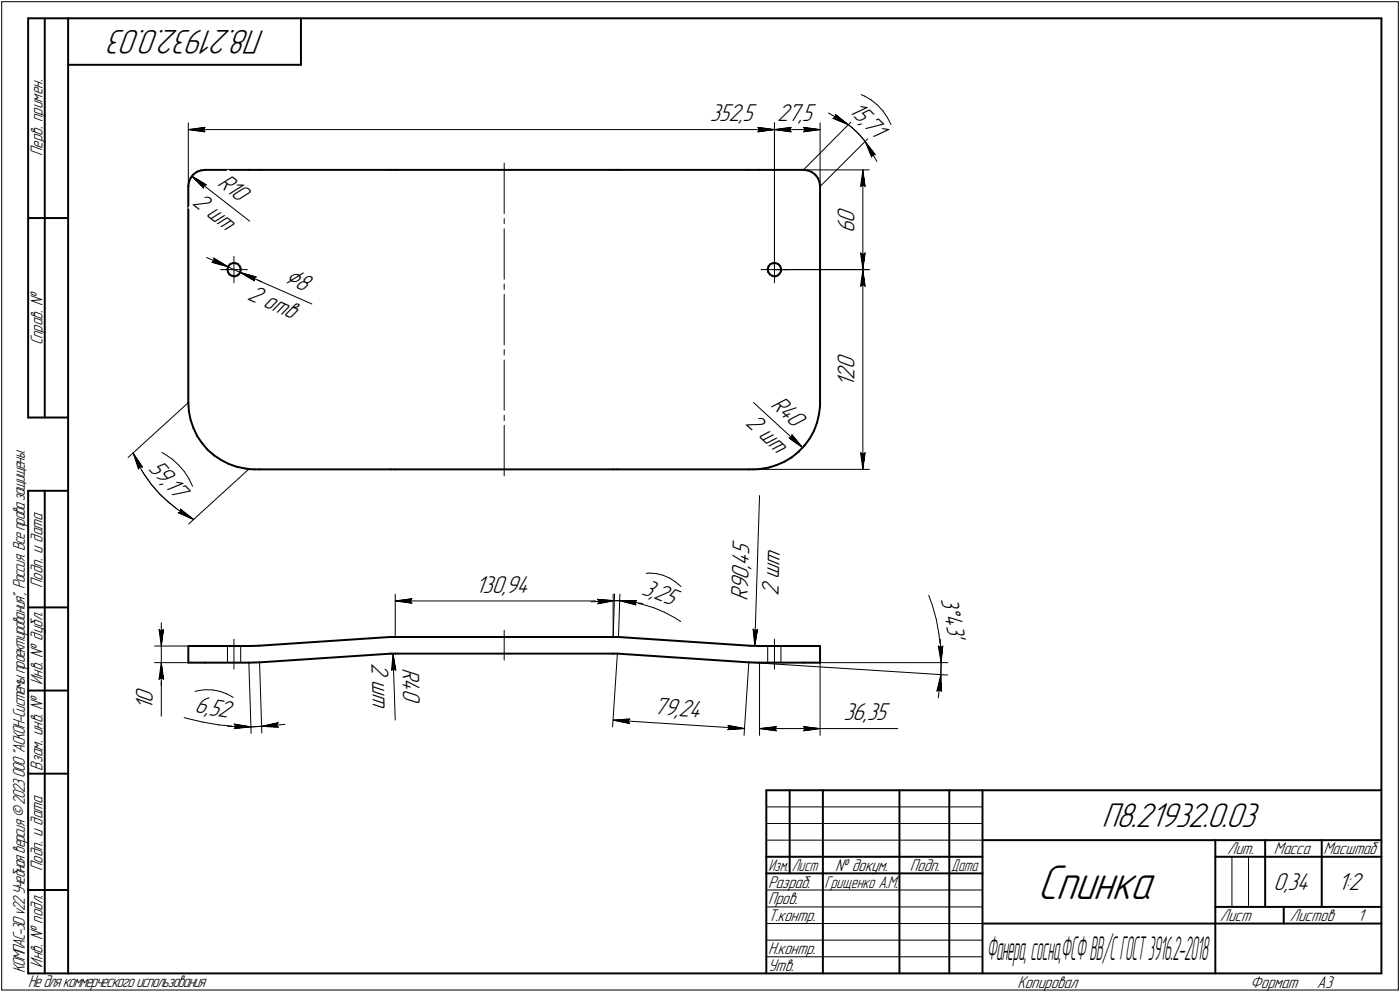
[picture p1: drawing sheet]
<svg xmlns="http://www.w3.org/2000/svg" width="421mm" height="298mm" viewBox="0 0 421 298" stroke-linecap="round" stroke-linejoin="round" font-family="sans-serif">
<defs><g id="words">
<text font-size="15.6" x="312" y="270.1">Спинка</text>
<g font-size="10.9">
<text x="79.6" y="9" transform="rotate(-180 79.6 9)">П8.21932.0.03</text>
<text x="331.4" y="248.5">П8.21932.0.03</text>
</g>
<text font-size="10.4" x="296.7" y="288.5">Фанера,сосна,ФСФВВ/СГОСТ3916.2-2018</text>
<text font-size="8.5" x="85.3" y="84.8" transform="rotate(24 85.3 84.8)">Ç8</text>
<g font-size="7.8">
<text x="255" y="33.4" transform="rotate(45 255 33.4)">15,</text>
<text x="213.5" y="36.4">352,5</text>
<text x="233.8" y="36.4">27,5</text>
<text x="259.2" y="37.6" transform="rotate(45 259.2 37.6)">71</text>
<text x="65.1" y="55.5" transform="rotate(38 65.1 55.5)">R10</text>
<text x="57.6" y="61.2" transform="rotate(38 57.6 61.2)">2 шт</text>
<text x="256.9" y="70.1" transform="rotate(-90 256.9 70.1)">6</text>
<text x="256.9" y="66.9" transform="rotate(-90 256.9 66.9)">0</text>
<text x="74.1" y="89.9" transform="rotate(24 74.1 89.9)">2 отв</text>
<text x="256.9" y="110.9" transform="rotate(-90 256.9 110.9)">0</text>
<text x="256.9" y="116.2" transform="rotate(-90 256.9 116.2)">1</text>
<text x="256.9" y="114" transform="rotate(-90 256.9 114)">2</text>
<text x="231.5" y="122.1" transform="rotate(42 231.5 122.1)">R40</text>
<text x="224" y="127.6" transform="rotate(42 224 127.6)">2 шт</text>
<text x="44.5" y="140.8" transform="rotate(48 44.5 140.8)">59,</text>
<text x="49.2" y="146" transform="rotate(48 49.2 146)">17</text>
<text x="225.2" y="170" transform="rotate(-88 225.2 170)">45</text>
<text x="143" y="178.1">130,94</text>
<text x="192.7" y="178.4" transform="rotate(21 192.7 178.4)">3,</text>
<text x="196.3" y="179.8" transform="rotate(21 196.3 179.8)">25</text>
<text x="234.1" y="179.2" transform="rotate(-88 234.1 179.2)">2 шт</text>
<text x="224.9" y="180.6" transform="rotate(-88 224.9 180.6)">R90,</text>
<text x="282.9" y="180.1" transform="rotate(78 282.9 180.1)">3Å43'</text>
<text x="111.7" y="199.1" transform="rotate(88 111.7 199.1)">2 шт</text>
<text x="120.9" y="200.7" transform="rotate(88 120.9 200.7)">R40</text>
<text x="46" y="213.2" transform="rotate(-90 46 213.2)">1</text>
<text x="46" y="211.1" transform="rotate(-90 46 211.1)">0</text>
<text x="58.4" y="214.1" transform="rotate(9 58.4 214.1)">6,</text>
<text x="62.6" y="214.8" transform="rotate(9 62.6 214.8)">52</text>
<text x="196.5" y="214.7" transform="rotate(4 196.5 214.7)">79,</text>
<text x="203.9" y="215.1" transform="rotate(4 203.9 215.1)">24</text>
<text x="253.6" y="216.4">36,35</text>
<text x="383" y="267.5">0,34</text>
<text x="402.4" y="267.5">1:2</text>
</g>
<g font-size="5.4">
<text x="12.8" y="46.9" transform="rotate(-90 12.8 46.9)">Перв. примен.</text>
<text x="12.8" y="103.8" transform="rotate(-90 12.8 103.8)">Справ. !</text>
<text x="12.8" y="176.7" transform="rotate(-90 12.8 176.7)">Подп. и дата</text>
<text x="12.8" y="205.8" transform="rotate(-90 12.8 205.8)">Инв. ! дубл.</text>
<text x="12.8" y="231.6" transform="rotate(-90 12.8 231.6)">Взам. инв. !</text>
<text x="369.1" y="256.8">Лит.</text>
<text x="383.1" y="256.8">Масса</text>
<text x="398" y="256.8">Масштаб</text>
<text x="12.8" y="261.7" transform="rotate(-90 12.8 261.7)">Подп. и дата</text>
<text x="251.2" y="261.8">! докум.</text>
<text x="273.6" y="261.8">Подп.</text>
<text x="231" y="266.8">Разраб.</text>
<text x="231" y="271.8">Пров.</text>
<text x="231" y="276.8">Т.контр.</text>
<text x="366.9" y="276.8">Лист</text>
<text x="387.9" y="276.8">Листов</text>
<text x="408.4" y="276.8">1</text>
<text x="231" y="286.8">Н.контр.</text>
<text x="7.5" y="292.5" transform="rotate(-90 7.5 292.5)">КОМПАС-3Dv22Учебнаяверсия©2023ООО&quot;АСКОН-Системыпроектирования&quot;, Россия. Всеправазащищены.</text>
<text x="12.8" y="290.8" transform="rotate(-90 12.8 290.8)">Инв. ! подл.</text>
<text x="231" y="291.8">Утв.</text>
<text x="8.5" y="296.7">Недлякоммерческогоиспользования</text>
<text x="306" y="296.8">Копировал</text>
<text x="376" y="296.8">Формат</text>
<text x="396" y="296.8">A3</text>
</g>
<g font-size="5.3">
<text x="231.1" y="261.8">Изм.</text>
<text x="238.1" y="261.8">Лист</text>
<text x="286.1" y="261.8">Дата</text>
<text x="248" y="266.8">Грищенко А.М.</text>
</g>
</g></defs>
<g fill="none" stroke="#000" stroke-width=".59">
<path d="M8.5 5.5v120zM8.5 5.5h12zM13.5 5.5v120zM20.5 5.5v287zM20.5 5.5h395zM20.5 19.5h70zM90.5 5.5v14zM415.5 5.5v287zM56.6 56h.1M56.6 56v65zM56.8 54.7l-.2 1.3zM57.3 53.5l-.5 1.2z"/>
<path d="M58.1 52.5l1.1-.9zM58.1 52.5l-.8 1zM59.2 51.6l1.2-.4zM60.4 51.2l1.2-.1zM61.6 51.1h13.2zM74.8 51.1h3.3zM78.1 51.1h39.5zM117.6 51.1h1.3zM118.9 51.1h65.5zM184.4 51.1h1.3zM185.7 51.1h39.5zM225.2 51.1h3.2z"/>
<path d="M228.4 51.1h13.2zM241.7 51.1h.1M241.7 51.1l1.3 .1zM243 51.2l1.2 .5zM244.2 51.7l1 .8zM245.2 52.5l.8 1zM246 53.5l.5 1.2zM246.5 54.7l.1 1.3zM246.6 56v65zM8.5 65.5h12zM69.2 79.4l.7-.3zM69.2 79.4l-.5 .6z"/>
<path d="M69.9 79.1h.9zM70.8 79.1l.7 .2zM71.5 79.3l.6 .6zM72.1 79.9l.3 .8zM231.6 79.4l.8-.3zM231.6 79.4l-.5 .6zM232.4 79.1h.9zM233.3 79.1l.7 .2zM234 79.3l.6 .6zM234.6 79.9l.3 .8zM68.4 81l.2 .8zM68.4 80.9v.1z"/>
<path d="M68.6 81.8l.4 .7zM68.7 80l-.3 .9zM69 82.5l.8 .4zM69.8 82.9l.7 .2zM70.5 83.1l.9-.3zM71.4 82.8l.6-.5zM72.3 81.5l-.3 .8zM72.4 80.7l-.1 .8zM230.9 81l.2 .8zM230.9 80.9v.1zM231.1 81.8l.5 .7zM231.1 80l-.2 .9z"/>
<path d="M231.6 82.5l.6 .4zM232.2 82.9l.9 .2zM233.1 83.1l.7-.3zM233.8 82.8l.6-.5zM234.9 81.5l-.5 .8zM234.9 80.7v.8zM8.5 125.5h12zM56.6 121l.2 2.6zM56.8 123.6l.5 2.6zM57.3 126.2l.9 2.4zM58.2 128.6l1.1 2.4zM59.3 131l1.4 2.1z"/>
<path d="M60.7 133.1l1.7 2zM62.4 135.1l1.9 1.7zM64.3 136.8l2.2 1.5zM66.5 138.3l2.3 1.1zM68.8 139.4l2.5 .9zM233.5 139.8l2.4-1zM235.9 138.8l2.3-1.4zM238.2 137.4l2-1.7zM242 133.9l-1.8 1.8zM243.5 131.8l-1.5 2.1zM244.8 129.5l-1.3 2.3zM245.7 127.1l-.9 2.4z"/>
<path d="M246.3 124.5l-.6 2.6zM246.6 122l-.3 2.5zM246.6 121v1zM8.5 147.5v145zM8.5 147.5h12zM13.5 147.5v145zM71.3 140.3l2.5 .5zM73.8 140.8l1 .2zM74.8 141l1.8 .1zM76.6 141.1h1.5zM78.1 141.1h39.5zM117.6 141.1h1.3z"/>
<path d="M118.9 141.1h65.5zM184.4 141.1h1.3zM185.7 141.1h39.5zM225.2 141.1h1.5zM226.7 141.1l1.7-.1zM228.4 141l2.7-.5zM231.1 140.5l2.4-.7zM8.5 182.5h12zM56.6 194.1h5zM56.6 194.1v5zM56.6 199.1h5zM61.6 194.1h13.2z"/>
<path d="M61.6 199.1h13.2zM74.8 194.1h2.9zM74.8 199.1h3.3zM77.7 194.1l39.6-2.7zM78.1 199.1l39.5-2.7zM117.3 191.4h1.6zM117.6 196.4h1.3zM118.9 196.4h65.5zM118.9 191.4h65.5zM184.4 196.4h1.3zM184.4 191.4h1.6zM185.7 196.4l39.5 2.7z"/>
<path d="M186 191.4l39.6 2.7zM225.2 199.1h3.2zM225.6 194.1h2.8zM228.4 194.1h13.2zM228.4 199.1h13.2zM241.6 199.1h5zM241.6 194.1h5zM246.6 194.1v5zM8.5 207.5h12zM8.5 232.5h12zM230.5 237.5h185zM230.5 237.5v55z"/>
<path d="M237.5 237.5v25zM247.5 237.5v55zM270.5 237.5v55zM285.5 237.5v55zM295.5 237.5v55zM230.5 257.5h65zM295.5 252.5h120zM365.5 252.5v40zM365.5 257.5h15zM380.5 252.5v20zM380.5 257.5h35zM397.5 252.5v20z"/>
<path d="M8.5 267.5h12zM230.5 262.5h65zM295.5 277.5h70zM365.5 277.5h50zM365.5 272.5h50zM386.1 272.5v5zM8.5 292.5h12zM20.5 292.5h395z"/>
</g>
<g fill="none" stroke="#000" stroke-width=".3">
<path d="M.5 .5v297zM.5 .5h420zM420.5 .5v297zM56.6 36.9v84.1zM56.6 38.9l5-.6zM56.6 38.9l5 .7zM56.6 38.9h176.3zM61.1 38.9l.5 .7zM61.6 38.3l-.5 .6zM227.9 39.6l5-.7zM227.9 38.3l.5 .6zM227.9 38.3l5 .6z"/>
<path d="M228.4 38.9l-.5 .7zM232.9 36.9v44.1zM232.9 38.9l5-.6zM232.9 38.9l5 .7zM232.9 38.9h13.7zM237.4 38.9l.5 .7zM237.9 38.3l-.5 .6zM241.6 39.6l5-.7zM241.6 38.3l.5 .6zM241.6 38.3l5 .6zM242.1 38.9l-.5 .7zM246.6 36.9v84.1z"/>
<path d="M249.2 34l6 3.5zM250.5 35.6l.8-.4zM250.5 35.6l4.7 1.9zM251.2 34.4l4 3.1zM251.2 34.4l.1 .8zM255.2 37.5l1.2 .9zM256.4 38.4l2 2zM256.5 36.1l-14.9 15zM259 28.4l1 .5zM260 28.9l2 1.2zM262 30.1l1.9 1.5zM263.9 31.6l1.6 1.7z"/>
<path d="M265.5 33.3l1.4 2zM266.9 35.3l1.1 2.1zM57.7 52.9l4.4 2.6zM57.7 52.9l3.5 3.7zM57.7 52.9l17.4 13.6zM61.2 55.7l.9-.2zM61.2 55.7v.9zM151.6 49v15.2zM241.6 51.1h19.9zM246.6 56l15-14.9zM258.4 40.4l1.8 2.1zM258.8 56l.7-.5z"/>
<path d="M259.5 51.1l.7 4.9zM259.5 55.5l.7 .5zM259.5 51.1l-.7 4.9zM259.5 51.1v29.9zM260.2 42.5l1.9 4.7zM260.2 42.5l3 4zM260.2 42.5l3.5 6zM262.5 46.4l-.4 .8zM262.5 46.4l.7 .1zM62.1 77.4l6.5 2.8zM63.8 78.8l.6-.4zM63.8 78.8l4.8 1.4z"/>
<path d="M64.3 77.6l4.3 2.6zM64.3 77.6l.1 .8zM70.4 77v4zM151.6 65.7v1.5zM151.6 68.7v15.2zM232.9 77v4zM258.8 76l.7 5zM258.8 76l.7 .5zM259.5 76.5l.7-.5zM260.2 76l-.7 5zM66.4 81h4zM68.6 80.2l3.6 1.7z"/>
<path d="M70.4 81h4zM70.4 81v4zM72.2 81.9l21.6 9.5zM72.2 81.9l4.3 2.5zM72.2 81.9l4.8 1.3zM72.2 81.9l6.5 2.8zM76.4 83.7l.1 .7zM76.4 83.7l.6-.5zM151.6 85.3v1.7zM151.6 88.5v15.1zM228.9 81h4zM232.9 81h4z"/>
<path d="M232.9 81v4zM232.9 81h28.6zM258.8 86l.7-.5zM259.5 81l.7 5zM259.5 85.5l.7 .5zM259.5 81l-.7 5zM259.5 81v60.1zM151.6 105.1v1.6zM151.6 108.2v15.1zM38.5 137.5l18.1-16.5zM40 136.1l1.6 3.4zM40 136.1l2.8 4.3z"/>
<path d="M40 136.1l1.7 4.9zM41.6 139.5l1.8 3.2zM48.7 136l1 .6zM49.7 136.6l2.1 1.4zM51.8 138l2 1.8zM53.8 139.8l1.7 1.9zM151.6 124.8v1.6zM151.6 127.8v15.2zM226.7 121l14.7 13.5zM237.3 131.7l4.1 2.8zM237.3 131.7l.8-.2zM238.2 130.6l-.1 .9z"/>
<path d="M238.2 130.6l3.2 3.9zM258.8 136.1l.7 5zM258.8 136.1l.7 .4zM259.5 136.5l.7-.4zM260.2 136.1l-.7 5zM42 140.2l.8 .2zM42 140.2l-.3 .8zM43.4 142.7l2.2 2.9zM45.6 145.6l2.4 2.8zM48 148.4l2.6 2.5zM50.6 150.9l2.9 2.3zM53.5 153.2l3.1 2z"/>
<path d="M53.6 154.1l4.7 2zM53.6 154.1l.8-.3zM54.3 153l.1 .8zM54.3 153l4 3.1zM55.5 141.7l1.3 2.1zM56.6 155.2l1.7 .9zM56.7 157.5l18.1-16.5zM56.8 143.8l1.1 2.3zM225.2 141.1h36.3zM228.4 148.9l-1.4 45.2zM118.9 178.6v12.8zM123.9 179.9l-.5 .7z"/>
<path d="M179.4 179.9l.5 .7zM179.4 179.9l5 .7zM184.4 178.6v12.8zM184.8 178.5l-.4 12.9zM186.4 178.6l-.4 12.8zM194.3 172.3l1-.1zM195.3 172.2l2.1 .2zM197.4 172.4l2.1 .5zM199.5 172.9l1.9 .8zM201.4 173.7l1.8 1.2zM203.2 174.9l1.6 1.4zM279.3 178.9l1.1 3z"/>
<path d="M46.5 199.1h10.1zM46.5 194.1h10.1zM47.8 189.1l.7 .6zM47.8 189.1l.7 5zM48.5 199.1v5zM48.5 199.1l-.7 5zM48.5 199.1l.7 5zM48.5 199.1v7zM48.5 189.7l.7-.6zM48.5 187.1v7zM48.5 194.1v5zM49.2 189.1l-.7 5z"/>
<path d="M68.4 194.1v5zM70.4 192.1v9zM72.4 194.1v5zM74.8 199.1l.7 21.3zM78.1 199.1l.6 21.2zM118.2 196.4l.8 5zM118.2 196.4l-.4 5zM118.2 196.4l.7 20zM118.9 180.6l5-.7zM118.9 180.6l5 .7zM118.9 180.6h65.5zM123.4 180.6l.5 .7z"/>
<path d="M151.6 189.4v9zM177.7 180.8l7-.3zM179.4 181.3l5-.7zM179.7 180.1l5 .4zM179.7 180.1l.6 .7zM179.7 181.4l5-.9zM179.9 180.6l-.5 .7zM180.3 180.8l-.6 .6zM184.7 180.5h1.7zM185.7 196.4l-1.5 22zM186.4 180.5l3.4 .4zM186.4 180.5l4.9 1.3z"/>
<path d="M186.4 180.5h5zM186.4 180.5l6.9 .9zM189.8 180.9l3.4 .7zM190.8 181.1l.5 .7zM190.8 181.1l.6-.6zM193.2 181.6l3.4 1zM196.6 182.6l3.2 1.4zM199.8 184l3.1 1.6zM202.9 185.6l1.8 1.2zM225.2 199.1l-1.4 21.9zM225.2 199.1l59.8 3.8zM226.5 189.1l.5 5z"/>
<path d="M226.5 189.1l.7 .5zM227.2 189.6l.6-.5zM227.8 189.1l-.8 5zM228.4 199.1v21.9zM230.9 194.1v5zM232.9 192.1v9zM234.9 194.1v5zM241.6 199.1h43.5zM246.6 199.1v21.9zM280.4 181.9l1.2 4.3zM281.6 186.2l.8 4.2zM282.2 194.1l.7 .5z"/>
<path d="M282.2 194.1l.8 5zM282.4 190.4l.5 4.3zM282.8 192.1l.2 7zM282.9 194.7l.1 4.4zM282.9 194.6l.6-.5zM283 199.1v3.7zM283.5 194.1l-.5 5zM47.8 204.1l.7-.5zM48.5 204.1v11.1zM48.5 203.6l.7 .5zM55.4 215.6l.9 .3zM56.3 215.9l4.7 1.1z"/>
<path d="M58.7 207.8l1-.3zM59.7 207.5l2.1-.2zM61 217l4.8 .8zM61.8 207.3h2.2zM64 207.3l2.2 .5zM65.8 217.8l4.8 .5zM66.2 207.8l2 .7zM68.2 208.5l1.9 1zM68.4 218.3l7 .1zM70.4 217.6l5 .8zM70.4 217.6l.6 .7zM70.4 218.9l5-.5z"/>
<path d="M70.6 218.3l4.8 .1zM71 218.3l-.6 .6zM75.4 218.4l3.3-.1zM78.7 218.3l5 .2zM78.7 218.3l5-1.1zM78.7 218.3l7-.6zM83.1 217.9l.6 .6zM83.7 217.2l-.6 .7zM117.8 201.4l.6-.5zM118.4 200.9l.6 .5zM184.4 216.4l5-.3zM184.4 216.4l4.9 1z"/>
<path d="M184.4 216.4l39.5 2.5zM188.9 216.7l.4 .7zM189.4 216.1l-.5 .6zM218.9 219.3l5-.4zM218.9 219.3l.6-.6zM218.9 218l.6 .7zM218.9 218l5 .9zM228.4 218.9l5.1-.5zM228.4 218.9l5.1 .7zM228.4 218.9h18.2zM233 218.9l.5 .7zM233.5 218.4l-.5 .5z"/>
<path d="M241.6 219.6l5-.7zM241.6 218.4l.5 .5zM241.6 218.4l5 .5zM242.1 218.9l-.5 .7zM246.6 218.9h5zM251.6 218.9h18.4zM281.8 207.7l.7-.4zM282.5 207.3l.6 .5zM283 202.8l-1.2 4.9zM283 202.8l.1 5zM283 202.8l-.8 6.9zM230.5 247.5h65z"/>
<path d="M230.5 252.5h65zM230.5 242.5h65zM370.5 257.5v15zM375.5 257.5v15zM230.5 267.5h65zM230.5 272.5h65zM230.5 277.5h65zM.5 297.5h420zM230.5 282.5h65zM230.5 287.5h65z"/>
</g>
<g fill="#fff" stroke="#fff" stroke-width=".3">
<path d="M251.4 62h7.1zM251.4 62.1h7.1zM251.4 62.1h7.1zM251.4 62.2h7.1zM251.4 62.3h7.1zM251.4 62.4h7.1zM251.4 62.5h7.1zM251.4 62.6h7.1zM251.4 62.7h7.1zM251.4 62.7h7.1zM251.4 62.8h7.1zM251.4 62.9h7.1zM251.4 63h7.1zM251.4 63.1h7.1zM251.4 63.2h7.1zM251.4 63.2h7.1zM251.4 63.3h7.1zM251.4 63.4h7.1zM251.4 63.5h7.1zM251.4 63.6h7.1zM251.4 63.7h7.1zM251.4 63.8h7.1zM251.4 63.8h7.1zM251.4 63.9h7.1zM251.4 64h7.1zM251.4 64.1h7.1zM251.4 64.2h7.1zM251.4 64.3h7.1zM251.4 64.3h7.1zM251.4 64.4h7.1zM251.4 64.5h7.1zM251.4 64.6h7.1zM251.4 64.7h7.1zM251.4 64.8h7.1zM251.4 64.9h7.1zM251.4 64.9h7.1zM251.4 65h7.1zM251.4 65.1h7.1zM251.4 65.2h7.1zM251.4 65.3h7.1zM251.4 65.4h7.1zM251.4 65.4h7.1zM251.4 65.5h7.1zM251.4 65.6h7.1zM251.4 65.7h7.1zM251.4 65.8h7.1zM251.4 65.9h7.1zM251.4 66h7.1zM251.4 66h7.1zM251.4 66.1h7.1zM251.4 66.2h7.1zM251.4 66.3h7.1zM251.4 66.4h7.1zM251.4 66.5h7.1zM251.4 66.5h7.1zM251.4 66.6h7.1zM251.4 66.7h7.1zM251.4 66.8h7.1zM251.4 66.9h7.1zM251.4 67h7.1zM251.4 67.1h7.1zM251.4 67.1h7.1zM251.4 67.2h7.1zM251.4 67.3h7.1zM251.4 67.4h7.1zM251.4 67.5h7.1zM251.4 67.6h7.1zM251.4 67.6h7.1zM251.4 67.7h7.1zM251.4 67.8h7.1zM251.4 67.9h7.1zM251.4 68h7.1zM251.4 68.1h7.1zM251.4 68.2h7.1zM251.4 68.2h7.1zM251.4 68.3h7.1zM251.4 68.4h7.1zM251.4 68.5h7.1zM251.4 68.6h7.1zM251.4 68.7h7.1zM251.4 68.7h7.1zM251.4 68.8h7.1zM251.4 68.9h7.1zM251.4 69h7.1zM251.4 69.1h7.1zM251.4 69.2h7.1zM251.4 69.3h7.1zM251.4 69.3h7.1zM251.4 69.4h7.1zM251.4 69.5h7.1zM251.4 69.6h7.1zM251.4 69.7h7.1zM251.4 69.8h7.1zM251.4 69.8h7.1zM251.4 69.9h7.1zM251.4 70h7.1z"/>
<path d="M259.4 51.3h.3zM259.4 51.4h.3zM259.3 51.5h.4zM259.3 51.6h.5zM259.2 51.6h.6zM259.2 51.7h.6zM259.2 51.8h.6zM259.2 51.9h.6zM259.2 52h.7zM259.1 52.1h.8zM259.1 52.2h.8zM259 52.2h1zM259 52.3h1zM259 52.4h1.1zM258.9 52.5h1.2zM258.9 52.6h1.2zM258.8 52.7h1.4zM258.8 52.7h1.4zM258.7 52.8h1.5zM258.7 52.9h1.6zM258.7 53h1.6zM258.7 53.1h1.6zM258.7 53.2h1.6zM258.7 53.3h1.6zM258.7 53.3h1.6zM258.7 53.4h1.6zM258.7 53.5h1.6zM258.7 53.6h1.6zM258.7 53.7h1.6zM258.7 53.8h1.6zM258.7 53.8h1.6zM258.7 53.9h1.6zM258.7 54h1.6zM258.6 54.1h1.8zM258.6 54.2h1.8zM258.6 54.3h1.8zM258.6 54.4h1.8zM258.6 54.4h1.8zM258.6 54.5h1.8zM258.6 54.6h1.8zM258.5 54.7h1.9zM258.5 54.8h2zM258.5 54.9h2zM258.5 54.9h2zM258.5 55h2zM258.5 55.1h2zM258.5 55.2h2zM258.5 55.3h2zM258.4 55.4h2.2zM258.4 55.5h2.2zM258.4 55.5h2.2zM258.4 55.6h2.2zM258.4 55.7h2.2zM258.4 55.8h2.2zM258.4 55.9h2.2zM258.3 56h2.4zM258.3 56h2.4zM258.3 56.1h2.4zM258.3 56.2h2.4zM258.3 56.3h2.4zM258.3 56.4h2.4zM258.3 56.5h2.4z"/>
<path d="M258.2 75.5h2.5zM258.3 75.6h2.4zM258.3 75.7h2.4zM258.3 75.8h2.4zM258.3 75.9h2.4zM258.3 75.9h2.4zM258.3 76h2.4zM258.3 76.1h2.4zM258.4 76.2h2.2zM258.4 76.3h2.2zM258.4 76.4h2.2zM258.4 76.5h2.2zM258.4 76.5h2.2zM258.4 76.6h2.2zM258.4 76.7h2.2zM258.5 76.8h2zM258.5 76.9h2zM258.5 77h2zM258.5 77h2zM258.5 77.1h2zM258.5 77.2h2zM258.5 77.3h2zM258.5 77.4h1.9zM258.6 77.5h1.8zM258.6 77.6h1.8zM258.6 77.6h1.8zM258.6 77.7h1.8zM258.6 77.8h1.8zM258.6 77.9h1.8zM258.6 78h1.8zM258.7 78.1h1.6zM258.7 78.1h1.6zM258.7 78.2h1.6zM258.7 78.3h1.6zM258.7 78.4h1.6zM258.7 78.5h1.6zM258.7 78.6h1.6zM258.7 78.7h1.6zM258.7 78.7h1.6zM258.7 78.8h1.6zM258.7 78.9h1.6zM258.7 79h1.6zM258.7 79.1h1.6zM258.7 79.2h1.6zM258.7 79.2h1.5zM258.8 79.3h1.4zM258.8 79.4h1.4zM258.9 79.5h1.2zM258.9 79.6h1.2zM259 79.7h1.1zM259 79.8h1zM259 79.8h1zM259.1 79.9h.8zM259.1 80h.8zM259.2 80.1h.7zM259.2 80.2h.6zM259.2 80.3h.6zM259.2 80.3h.6zM259.2 80.4h.6zM259.3 80.5h.5zM259.3 80.6h.4zM259.4 80.7h.3zM259.4 80.8h.3z"/>
<path d="M57.7 53h.3zM57.8 53.1h.5zM57.8 53.2h.7zM57.9 53.3h.9zM57.9 53.3h1.1zM58 53.4h1.3zM58.1 53.5h1.4zM58.1 53.6h1.6zM58.2 53.7h1.7zM58.2 53.8h1.8zM58.3 53.8h1.9zM58.3 53.9h2zM58.3 54h2.2zM58.4 54.1h2.2zM58.4 54.2h2.4zM58.5 54.3h2.4zM58.6 54.4h2.4zM58.6 54.4h2.6zM58.7 54.5h2.7zM58.7 54.6h2.9zM58.8 54.7h2.8zM58.8 54.8h3zM58.9 54.9h3.1zM59 54.9h3.1zM59.1 55h3.1zM59.2 55.1h3.2zM59.3 55.2h3.3zM59.4 55.3h3.3zM59.4 55.4h3.4zM59.5 55.5h3.3zM59.6 55.5h3.1zM59.7 55.6h3zM59.8 55.7h2.8zM59.9 55.8h2.6zM59.9 55.9h2.6zM60 56h2.4zM60.1 56h2.2zM60.2 56.1h2zM60.3 56.2h1.8zM60.4 56.3h1.7zM60.5 56.4h1.6zM60.5 56.5h1.5zM60.6 56.6h1.3zM60.7 56.6h1.1zM60.8 56.7h1zM60.9 56.8h.8zM61 56.9h.6zM61 57h.6zM61.1 57.1h.5zM61.2 57.1h.3z"/>
<path d="M68.5 51.1h.2zM68.4 51.2h.3zM68.3 51.3h.5zM68.2 51.4h.8zM68.2 51.5h.9zM68.2 51.6h1zM68.1 51.6h1.2zM68 51.7h1.4zM68 51.8h1.5zM67.9 51.9h1.7zM67.8 52h2zM67.7 52.1h2.1zM67.7 52.2h2.2zM67.6 52.2h2.5zM67.6 52.3h2.6zM67.5 52.4h2.8zM67.5 52.5h2.9zM67.4 52.6h3.1zM67.3 52.7h3.3zM67.2 52.7h3.5zM67.2 52.8h3.7zM67.1 52.9h3.9zM67.1 53h3.9zM67 53.1h4.2zM66.9 53.2h4.4zM66.9 53.3h4.5zM66.8 53.3h4.7zM66.7 53.4h4.9zM66.6 53.5h5.1zM66.6 53.6h5.2zM66.5 53.7h5.5zM66.5 53.8h5.6zM66.4 53.8h5.7zM66.4 53.9h5.9zM66.3 54h6.1zM66.2 54.1h6.3zM66.1 54.2h6.5zM66.1 54.3h6.6zM66 54.4h6.8zM66 54.4h6.9zM65.9 54.5h7.2zM65.9 54.6h7.3zM65.8 54.7h7.4zM65.7 54.8h7.7zM65.6 54.9h7.9zM65.5 54.9h8.1zM65.5 55h8.2zM65.4 55.1h8.4zM65.4 55.2h8.5zM65.3 55.3h8.7zM65.3 55.4h8.9zM65.2 55.5h9.1zM65.1 55.5h9.2zM65 55.6h9.5zM65 55.7h9.6zM64.9 55.8h9.8zM64.9 55.9h9.9zM64.8 56h10.1zM64.8 56h10.2zM64.7 56.1h10.4zM64.6 56.2h10.7zM64.5 56.3h10.9zM64.5 56.4h10.9zM64.4 56.5h11.2zM64.3 56.6h11.4zM64.3 56.6h11.5zM64.2 56.7h11.7zM64.3 56.8h11.7zM64.4 56.9h11.7zM64.5 57h11.7zM64.7 57.1h11.7zM64.8 57.1h11.7zM64.9 57.2h11.6zM65 57.3h11.6zM65.1 57.4h11.5zM65.2 57.5h11.3zM65.3 57.6h11.2zM65.4 57.7h11zM65.5 57.7h10.9zM65.6 57.8h10.7zM65.8 57.9h10.4zM65.9 58h10.2zM66 58.1h10.1zM66.1 58.2h9.9zM66.2 58.3h9.7zM66.3 58.3h9.6zM66.4 58.4h9.5zM66.5 58.5h9.3zM66.6 58.6h9.1zM66.7 58.7h8.9zM66.9 58.8h8.7zM67 58.8h8.5zM67.1 58.9h8.3zM67.2 59h8.2zM67.3 59.1h8.1zM67.4 59.2h7.9zM67.5 59.3h7.7zM67.6 59.4h7.5zM67.7 59.4h7.3zM67.8 59.5h7.2zM68 59.6h6.9zM68.1 59.7h6.7zM68.2 59.8h6.6zM68.2 59.9h6.6zM68.4 59.9h6.3zM68.5 60h6.1zM68.6 60.1h5.9zM68.7 60.2h5.8zM68.8 60.3h5.6zM68.9 60.4h5.4zM69.1 60.5h5.2zM69.2 60.5h5.1zM69.3 60.6h4.9zM69.3 60.7h4.8zM69.5 60.8h4.5zM69.6 60.9h4.4zM69.7 61h4.2zM69.8 61h4zM69.9 61.1h3.8zM70 61.2h3.7zM70.2 61.3h3.5zM70.3 61.4h3.3zM70.4 61.5h3.1zM70.4 61.6h3zM70.6 61.6h2.8zM70.7 61.7h2.6zM70.8 61.8h2.4zM71 61.9h2.2zM71 62h2.2zM71.1 62.1h2zM71.3 62.1h1.7zM71.4 62.2h1.5zM71.5 62.3h1.4zM71.5 62.4h1.3zM71.7 62.5h1zM71.8 62.6h.8zM71.9 62.7h.7zM72.1 62.7h.5zM72.1 62.8h.4zM72.2 62.9h.2z"/>
<path d="M61 56.9h.2zM61 57h.3zM60.9 57.1h.5zM60.8 57.1h.8zM60.8 57.2h.8zM60.7 57.3h1zM60.6 57.4h1.2zM60.5 57.5h1.5zM60.5 57.6h1.6zM60.5 57.7h1.6zM60.4 57.7h1.9zM60.3 57.8h2.1zM60.2 57.9h2.3zM60.2 58h2.4zM60.1 58.1h2.6zM60 58.2h2.8zM59.9 58.3h3zM59.9 58.3h3.2zM59.9 58.4h3.3zM59.8 58.5h3.4zM59.7 58.6h3.6zM59.6 58.7h3.9zM59.6 58.8h4zM59.5 58.8h4.2zM59.4 58.9h4.4zM59.4 59h4.5zM59.4 59.1h4.6zM59.3 59.2h4.8zM59.2 59.3h5.1zM59.1 59.4h5.2zM59 59.4h5.4zM59 59.5h5.6zM58.9 59.6h5.8zM58.8 59.7h6zM58.8 59.8h6.1zM58.8 59.9h6.2zM58.7 59.9h6.4zM58.6 60h6.6zM58.5 60.1h6.9zM58.4 60.2h7zM58.4 60.3h7.1zM58.3 60.4h7.3zM58.3 60.5h7.5zM58.2 60.5h7.7zM58.2 60.6h7.8zM58.1 60.7h8zM58 60.8h8.2zM57.9 60.9h8.4zM57.8 61h8.6zM57.8 61h8.7zM57.7 61.1h8.9zM57.7 61.2h9zM57.6 61.3h9.3zM57.6 61.4h9.4zM57.5 61.5h9.6zM57.4 61.6h9.7zM57.3 61.6h10zM57.2 61.7h10.2zM57.2 61.8h10.3zM57.1 61.9h10.5zM57.1 62h10.6zM57 62.1h10.8zM57 62.1h10.9zM56.9 62.2h11.2zM56.8 62.3h11.4zM56.7 62.4h11.5zM56.6 62.5h11.8zM56.8 62.6h11.7zM56.9 62.7h11.7zM57 62.7h11.7zM57.1 62.8h11.7zM57.2 62.9h11.7zM57.3 63h11.7zM57.5 63.1h11.7zM57.6 63.2h11.7zM57.7 63.2h11.6zM57.7 63.3h11.7zM57.9 63.4h11.7zM58 63.5h11.7zM58.1 63.6h11.7zM58.3 63.7h11.6zM58.3 63.8h11.7zM58.4 63.8h11.7zM58.5 63.9h11.7zM58.7 64h11.7zM58.8 64.1h11.6zM58.8 64.2h11.7zM59 64.3h11.7zM59.1 64.3h11.7zM59.2 64.4h11.7zM59.4 64.5h11.6zM59.4 64.6h11.7zM59.5 64.7h11.7zM59.6 64.8h11.7zM59.8 64.9h11.7zM59.9 64.9h11.6zM59.9 65h11.7zM60.1 65.1h11.6zM60.2 65.2h11.7zM60.3 65.3h11.7zM60.4 65.4h11.7zM60.5 65.4h11.7zM60.6 65.5h11.7zM60.7 65.6h11.7zM60.9 65.7h11.6zM61 65.8h11.6zM61 65.9h11.7zM61.2 66h11.6zM61.3 66h11.6zM61.4 66.1h11.5zM61.5 66.2h11.3zM61.6 66.3h11.1zM61.7 66.4h10.9zM61.8 66.5h10.8zM62 66.5h10.6zM62.1 66.6h10.4zM62.1 66.7h10.3zM62.2 66.8h10.2zM62.4 66.9h9.9zM62.5 67h9.7zM62.6 67.1h9.5zM62.7 67.1h9.4zM62.8 67.2h9.3zM62.9 67.3h9.1zM63.1 67.4h8.8zM63.2 67.5h8.7zM63.2 67.6h8.6zM63.3 67.6h8.4zM63.5 67.7h8.1zM63.6 67.8h8zM63.7 67.9h7.8zM63.8 68h7.7zM63.9 68.1h7.5zM64 68.2h7.3zM64.1 68.2h7.2zM64.3 68.3h6.9zM64.3 68.4h6.8zM64.4 68.5h6.6zM64.6 68.6h6.4zM64.7 68.7h6.3zM64.8 68.7h6.1zM64.9 68.8h5.9zM65 68.9h5.8zM65.1 69h5.6zM65.2 69.1h5.4zM65.4 69.2h5.1zM65.4 69.3h5.1zM65.5 69.3h4.9zM65.7 69.4h4.7zM65.8 69.5h4.5zM65.9 69.6h4.4zM66 69.7h4.2zM66.1 69.8h4zM66.2 69.8h3.8zM66.3 69.9h3.6zM66.5 70h3.4zM66.5 70.1h3.3zM66.6 70.2h3.2zM66.8 70.3h2.9zM66.9 70.4h2.8zM67 70.4h2.6zM67.1 70.5h2.4zM67.2 70.6h2.2zM67.3 70.7h2.1zM67.4 70.8h1.9zM67.6 70.9h1.7zM67.6 71h1.6zM67.7 71h1.5zM67.8 71.1h1.3zM68 71.2h1zM68.1 71.3h.8zM68.2 71.4h.7zM68.3 71.5h.5zM68.4 71.5h.3zM68.5 71.6h.2z"/>
<path d="M251.4 105.9h7.1zM251.4 106h7.1zM251.4 106.1h7.1zM251.4 106.2h7.1zM251.4 106.3h7.1zM251.4 106.3h7.1zM251.4 106.4h7.1zM251.4 106.5h7.1zM251.4 106.6h7.1zM251.4 106.7h7.1zM251.4 106.8h7.1zM251.4 106.8h7.1zM251.4 106.9h7.1zM251.4 107h7.1zM251.4 107.1h7.1zM251.4 107.2h7.1zM251.4 107.3h7.1zM251.4 107.4h7.1zM251.4 107.4h7.1zM251.4 107.5h7.1zM251.4 107.6h7.1zM251.4 107.7h7.1zM251.4 107.8h7.1zM251.4 107.9h7.1zM251.4 107.9h7.1zM251.4 108h7.1zM251.4 108.1h7.1zM251.4 108.2h7.1zM251.4 108.3h7.1zM251.4 108.4h7.1zM251.4 108.5h7.1zM251.4 108.5h7.1zM251.4 108.6h7.1zM251.4 108.7h7.1zM251.4 108.8h7.1zM251.4 108.9h7.1zM251.4 109h7.1zM251.4 109.1h7.1zM251.4 109.1h7.1zM251.4 109.2h7.1zM251.4 109.3h7.1zM251.4 109.4h7.1zM251.4 109.5h7.1zM251.4 109.6h7.1zM251.4 109.6h7.1zM251.4 109.7h7.1zM251.4 109.8h7.1zM251.4 109.9h7.1zM251.4 110h7.1zM251.4 110.1h7.1zM251.4 110.2h7.1zM251.4 110.2h7.1zM251.4 110.3h7.1zM251.4 110.4h7.1zM251.4 110.5h7.1zM251.4 110.6h7.1zM251.4 110.7h7.1zM251.4 110.7h7.1zM251.4 110.8h7.1zM251.4 110.9h7.1zM251.4 111h7.1zM251.4 111.1h7.1zM251.4 111.2h7.1zM251.4 111.3h7.1zM251.4 111.3h7.1zM251.4 111.4h7.1zM251.4 111.5h7.1zM251.4 111.6h7.1zM251.4 111.7h7.1zM251.4 111.8h7.1zM251.4 111.8h7.1zM251.4 111.9h7.1zM251.4 112h7.1zM251.4 112.1h7.1zM251.4 112.2h7.1zM251.4 112.3h7.1zM251.4 112.4h7.1zM251.4 112.4h7.1zM251.4 112.5h7.1zM251.4 112.6h7.1zM251.4 112.7h7.1zM251.4 112.8h7.1zM251.4 112.9h7.1zM251.4 112.9h7.1zM251.4 113h7.1zM251.4 113.1h7.1zM251.4 113.2h7.1zM251.4 113.3h7.1zM251.4 113.4h7.1zM251.4 113.5h7.1zM251.4 113.5h7.1zM251.4 113.6h7.1zM251.4 113.7h7.1zM251.4 113.8h7.1zM251.4 113.9h7.1zM251.4 114h7.1zM251.4 114h7.1zM251.4 114.1h7.1zM251.4 114.2h7.1zM251.4 114.3h7.1zM251.4 114.4h7.1zM251.4 114.5h7.1zM251.4 114.6h7.1zM251.4 114.6h7.1zM251.4 114.7h7.1zM251.4 114.8h7.1zM251.4 114.9h7.1zM251.4 115h7.1zM251.4 115.1h7.1zM251.4 115.1h7.1zM251.4 115.2h7.1zM251.4 115.3h7.1zM251.4 115.4h7.1zM251.4 115.5h7.1zM251.4 115.6h7.1zM251.4 115.7h7.1zM251.4 115.7h7.1zM251.4 115.8h7.1zM251.4 115.9h7.1zM251.4 116h7.1zM251.4 116.1h7.1z"/>
<path d="M258.2 135.6h2.5zM258.3 135.6h2.4zM258.3 135.7h2.4zM258.3 135.8h2.4zM258.3 135.9h2.4zM258.3 136h2.4zM258.3 136.1h2.4zM258.3 136.1h2.4zM258.4 136.2h2.2zM258.4 136.3h2.2zM258.4 136.4h2.2zM258.4 136.5h2.2zM258.4 136.6h2.2zM258.4 136.7h2.2zM258.4 136.7h2.2zM258.5 136.8h2zM258.5 136.9h2zM258.5 137h2zM258.5 137.1h2zM258.5 137.2h2zM258.5 137.2h2zM258.5 137.3h2zM258.5 137.4h1.9zM258.6 137.5h1.8zM258.6 137.6h1.8zM258.6 137.7h1.8zM258.6 137.8h1.8zM258.6 137.8h1.8zM258.6 137.9h1.8zM258.6 138h1.8zM258.7 138.1h1.6zM258.7 138.2h1.6zM258.7 138.3h1.6zM258.7 138.3h1.6zM258.7 138.4h1.6zM258.7 138.5h1.6zM258.7 138.6h1.6zM258.7 138.7h1.6zM258.7 138.8h1.6zM258.7 138.9h1.6zM258.7 138.9h1.6zM258.7 139h1.6zM258.7 139.1h1.6zM258.7 139.2h1.6zM258.7 139.3h1.5zM258.8 139.4h1.4zM258.8 139.4h1.4zM258.9 139.5h1.2zM258.9 139.6h1.2zM259 139.7h1.1zM259 139.8h1zM259 139.9h1zM259.1 140h.8zM259.1 140h.8zM259.2 140.1h.7zM259.2 140.2h.6zM259.2 140.3h.6zM259.2 140.4h.6zM259.2 140.5h.6zM259.3 140.5h.5zM259.3 140.6h.4zM259.4 140.7h.3zM259.4 140.8h.3z"/>
<path d="M259.4 81.3h.3zM259.4 81.4h.3zM259.3 81.4h.4zM259.3 81.5h.5zM259.2 81.6h.6zM259.2 81.7h.6zM259.2 81.8h.6zM259.2 81.9h.6zM259.2 82h.7zM259.1 82h.8zM259.1 82.1h.8zM259 82.2h1zM259 82.3h1zM259 82.4h1.1zM258.9 82.5h1.2zM258.9 82.5h1.2zM258.8 82.6h1.4zM258.8 82.7h1.4zM258.7 82.8h1.5zM258.7 82.9h1.6zM258.7 83h1.6zM258.7 83.1h1.6zM258.7 83.1h1.6zM258.7 83.2h1.6zM258.7 83.3h1.6zM258.7 83.4h1.6zM258.7 83.5h1.6zM258.7 83.6h1.6zM258.7 83.7h1.6zM258.7 83.7h1.6zM258.7 83.8h1.6zM258.7 83.9h1.6zM258.7 84h1.6zM258.6 84.1h1.8zM258.6 84.2h1.8zM258.6 84.2h1.8zM258.6 84.3h1.8zM258.6 84.4h1.8zM258.6 84.5h1.8zM258.6 84.6h1.8zM258.5 84.7h1.9zM258.5 84.8h2zM258.5 84.8h2zM258.5 84.9h2zM258.5 85h2zM258.5 85.1h2zM258.5 85.2h2zM258.5 85.3h2zM258.4 85.3h2.2zM258.4 85.4h2.2zM258.4 85.5h2.2zM258.4 85.6h2.2zM258.4 85.7h2.2zM258.4 85.8h2.2zM258.4 85.9h2.2zM258.3 85.9h2.4zM258.3 86h2.4zM258.3 86.1h2.4zM258.3 86.2h2.4zM258.3 86.3h2.4zM258.3 86.4h2.4zM258.3 86.4h2.4z"/>
<path d="M233.8 30.8h12zM233.8 30.9h12zM233.8 31h12zM233.8 31.1h12zM233.8 31.2h12zM233.8 31.2h12zM233.8 31.3h12zM233.8 31.4h12zM233.8 31.5h12zM233.8 31.6h12zM233.8 31.7h12zM233.8 31.7h12zM233.8 31.8h12zM233.8 31.9h12zM233.8 32h12zM233.8 32.1h12zM233.8 32.2h12zM233.8 32.3h12zM233.8 32.3h12zM233.8 32.4h12zM233.8 32.5h12zM233.8 32.6h12zM233.8 32.7h12zM233.8 32.8h12zM233.8 32.9h12zM233.8 32.9h12zM233.8 33h12zM233.8 33.1h12zM233.8 33.2h12zM233.8 33.3h12zM233.8 33.4h12zM233.8 33.4h12zM233.8 33.5h12zM233.8 33.6h12zM233.8 33.7h12zM233.8 33.8h12zM233.8 33.9h12zM233.8 34h12zM233.8 34h12zM233.8 34.1h12zM233.8 34.2h12zM233.8 34.3h12zM233.8 34.4h12zM233.8 34.5h12zM233.8 34.5h12zM233.8 34.6h12zM233.8 34.7h12zM233.8 34.8h12zM233.8 34.9h12zM233.8 35h12zM233.8 35.1h12zM233.8 35.1h12zM233.8 35.2h12zM233.8 35.3h12zM233.8 35.4h12zM233.8 35.5h12zM233.8 35.6h12zM233.8 35.6h12zM233.8 35.7h12zM233.8 35.8h12zM233.8 35.9h12zM233.8 36h12zM233.8 36.1h12zM233.8 36.2h12zM233.8 36.2h12zM233.8 36.3h12zM233.8 36.4h12zM233.8 36.5h12zM233.8 36.6h12zM233.8 36.7h12zM233.8 36.7h12zM233.8 36.8h12zM233.8 36.9h12zM233.8 37h12zM233.8 37.1h12zM233.8 37.2h12zM233.8 37.3h12zM233.8 37.3h12zM233.8 37.4h12zM233.8 37.5h12zM233.8 37.6h12zM233.8 37.7h12zM233.8 37.8h12zM233.8 37.8h12z"/>
<path d="M241.1 37.8h.7zM241.1 37.8h1.3zM241.1 37.9h1.9zM241.1 38h2.6zM241.1 38.1h3.2zM241.1 38.2h3.8zM241.1 38.3h4zM241.1 38.4h4.2zM241.1 38.4h4.3zM241.1 38.5h4.6zM241.1 38.6h4.8zM241.1 38.7h4.9zM241.1 38.8h5.2zM241.1 38.9h5.4zM241.1 38.9h5.5zM241.1 39h5.4zM241.1 39.1h5.2zM241.1 39.2h4.9zM241.1 39.3h4.8zM241.1 39.4h4.6zM241.1 39.5h4.3zM241.1 39.5h4.2zM241.1 39.6h4zM241.1 39.7h3.8zM241.1 39.8h3.1zM241.1 39.9h2.3zM241.1 40h1.6zM241.1 40h.8z"/>
<path d="M237.8 37.8h.6zM237.2 37.8h1.2zM236.6 37.9h1.8zM236 38h2.4zM235.4 38.1h3zM234.7 38.2h3.7zM234.5 38.3h3.9zM234.4 38.4h4zM234.1 38.4h4.3zM233.9 38.5h4.5zM233.8 38.6h4.6zM233.5 38.7h4.9zM233.3 38.8h5.1zM233.2 38.9h5.2zM232.9 38.9h5.5zM233.2 39h5.2zM233.3 39.1h5.1zM233.5 39.2h4.9zM233.8 39.3h4.6zM233.9 39.4h4.5zM234.1 39.5h4.3zM234.4 39.5h4zM234.5 39.6h3.9zM234.7 39.7h3.7zM235.5 39.8h2.9zM236.2 39.9h2.2zM237 40h1.4zM237.7 40h.7z"/>
<path d="M213.5 30.8h14.4zM213.5 30.9h14.4zM213.5 31h14.4zM213.5 31.1h14.4zM213.5 31.2h14.4zM213.5 31.2h14.4zM213.5 31.3h14.4zM213.5 31.4h14.4zM213.5 31.5h14.4zM213.5 31.6h14.4zM213.5 31.7h14.4zM213.5 31.7h14.4zM213.5 31.8h14.4zM213.5 31.9h14.4zM213.5 32h14.4zM213.5 32.1h14.4zM213.5 32.2h14.4zM213.5 32.3h14.4zM213.5 32.3h14.4zM213.5 32.4h14.4zM213.5 32.5h14.4zM213.5 32.6h14.4zM213.5 32.7h14.4zM213.5 32.8h14.4zM213.5 32.9h14.4zM213.5 32.9h14.4zM213.5 33h14.4zM213.5 33.1h14.4zM213.5 33.2h14.4zM213.5 33.3h14.4zM213.5 33.4h14.4zM213.5 33.4h14.4zM213.5 33.5h14.4zM213.5 33.6h14.4zM213.5 33.7h14.4zM213.5 33.8h14.4zM213.5 33.9h14.4zM213.5 34h14.4zM213.5 34h14.4zM213.5 34.1h14.4zM213.5 34.2h14.4zM213.5 34.3h14.4zM213.5 34.4h14.4zM213.5 34.5h14.4zM213.5 34.5h14.4zM213.5 34.6h14.4zM213.5 34.7h14.4zM213.5 34.8h14.4zM213.5 34.9h14.4zM213.5 35h14.4zM213.5 35.1h14.4zM213.5 35.1h14.4zM213.5 35.2h14.4zM213.5 35.3h14.4zM213.5 35.4h14.4zM213.5 35.5h14.4zM213.5 35.6h14.4zM213.5 35.6h14.4zM213.5 35.7h14.4zM213.5 35.8h14.4zM213.5 35.9h14.4zM213.5 36h14.4zM213.5 36.1h14.4zM213.5 36.2h14.4zM213.5 36.2h14.4zM213.5 36.3h14.4zM213.5 36.4h14.4zM213.5 36.5h14.4zM213.5 36.6h14.4zM213.5 36.7h14.4zM213.5 36.7h14.4zM213.5 36.8h14.4zM213.5 36.9h14.4zM213.5 37h14.4zM213.5 37.1h14.4zM213.5 37.2h14.4zM213.5 37.3h14.4zM213.5 37.3h14.4zM213.5 37.4h14.4zM213.5 37.5h14.4zM213.5 37.6h14.4zM213.5 37.7h14.4zM213.5 37.8h14.4zM213.5 37.8h14.4z"/>
<path d="M61.6 37.8h.5zM61 37.8h1.1zM60.3 37.9h1.8zM59.7 38h2.4zM59.1 38.1h3zM58.4 38.2h3.7zM58.3 38.3h3.8zM58.1 38.4h4zM57.8 38.4h4.3zM57.7 38.5h4.4zM57.5 38.6h4.6zM57.2 38.7h4.9zM57.1 38.8h5zM56.9 38.9h5.2zM56.6 38.9h5.5zM56.9 39h5.2zM57.1 39.1h5zM57.2 39.2h4.9zM57.5 39.3h4.6zM57.7 39.4h4.4zM57.8 39.5h4.3zM58.1 39.5h4zM58.3 39.6h3.8zM58.4 39.7h3.7zM59.2 39.8h2.9zM59.9 39.9h2.2zM60.7 40h1.4zM61.5 40h.6z"/>
<path d="M227.4 37.8h.7zM227.4 37.8h1.3zM227.4 37.9h1.9zM227.4 38h2.6zM227.4 38.1h3.1zM227.4 38.2h3.7zM227.4 38.3h4zM227.4 38.4h4.2zM227.4 38.4h4.3zM227.4 38.5h4.6zM227.4 38.6h4.8zM227.4 38.7h4.9zM227.4 38.8h5.2zM227.4 38.9h5.3zM227.4 38.9h5.5zM227.4 39h5.3zM227.4 39.1h5.2zM227.4 39.2h4.9zM227.4 39.3h4.8zM227.4 39.4h4.6zM227.4 39.5h4.3zM227.4 39.5h4.2zM227.4 39.6h4zM227.4 39.7h3.7zM227.4 39.8h3.1zM227.4 39.9h2.3zM227.4 40h1.5zM227.4 40h.8z"/>
<path d="M64 77h.2zM64 77h.3zM63.9 77.1h.5zM63.9 77.2h.7zM63.8 77.3h1zM63.8 77.4h1.1zM63.8 77.5h1.2zM63.8 77.6h1.4zM63.7 77.6h1.6zM63.7 77.7h1.7zM63.6 77.8h2zM63.6 77.9h2.1zM63.5 78h2.4zM63.5 78.1h2.5zM63.5 78.1h2.6zM63.4 78.2h2.9zM63.4 78.3h3.1zM63.4 78.4h3.1zM63.3 78.5h3.4zM63.3 78.6h3.6zM63.2 78.7h3.8zM63.2 78.7h3.9zM63.2 78.8h4zM63.2 78.9h4.1zM63.2 79h4.2zM63.1 79.1h4.4zM63.4 79.2h4.2zM63.7 79.2h3.9zM63.9 79.3h3.8zM64.2 79.4h3.6zM64.5 79.5h3.4zM64.8 79.6h3.2zM65 79.7h3.1zM65.3 79.8h2.9zM65.6 79.8h2.6zM65.9 79.9h2.4zM66.1 80h2.3zM66.4 80.1h2.1z"/>
<path d="M72.2 81.9h2zM72.3 82h2.2zM72.4 82h2.4zM72.5 82.1h2.6zM72.6 82.2h2.8zM72.6 82.3h3.1zM72.7 82.4h3.2zM72.8 82.5h3.5zM72.9 82.5h3.6zM73 82.6h3.9zM73.1 82.7h4zM73.2 82.8h4.3zM73.2 82.9h4.5zM73.3 83h4.4zM73.4 83.1h4.3zM73.5 83.1h4.1zM73.6 83.2h4zM73.7 83.3h3.9zM73.9 83.4h3.7zM74 83.5h3.5zM74.2 83.6h3.3zM74.3 83.7h3.2zM74.4 83.7h3zM74.6 83.8h2.8zM74.8 83.9h2.5zM74.8 84h2.5zM75 84.1h2.2zM75.2 84.2h2zM75.3 84.2h1.9zM75.4 84.3h1.7zM75.6 84.4h1.5zM75.7 84.5h1.4zM75.9 84.6h1.1zM76 84.7h1zM76.1 84.8h.9zM76.3 84.8h.7zM76.5 84.9h.5zM76.5 85h.4zM76.7 85.1h.2z"/>
<path d="M87.6 79.7h.3zM87.6 79.8h.5zM87.5 79.8h.7zM87.5 79.9h.9zM87.5 80h1.1zM87.5 80.1h1.3zM87.4 80.2h1.6zM87.4 80.3h1.8zM87.4 80.3h1.9zM87.3 80.4h2.3zM87.3 80.5h2.4zM87.2 80.6h2.7zM87.2 80.7h2.9zM87.1 80.8h3.2zM87.1 80.9h3.4zM87 80.9h3.7zM87 81h3.8zM87 81.1h4zM87 81.2h4.3zM87 81.3h4.4zM86.9 81.4h4.7zM86.9 81.4h4.9zM86.8 81.5h5.2zM86.8 81.6h5.4zM86.7 81.7h5.7zM86.7 81.8h5.8zM86.7 81.9h6zM86.6 82h6.4zM86.6 82h6.5zM86.5 82.1h6.8zM86.5 82.2h7zM86.4 82.3h7.3zM86.4 82.4h7.5zM86.4 82.5h7.7zM86.4 82.5h7.8zM86.4 82.6h8zM86.3 82.7h8.4zM86.3 82.8h8.5zM86.2 82.9h8.8zM86.2 83h9zM86.1 83.1h9.2zM86.1 83.1h9.2zM86 83.2h9.3zM86 83.3h9.2zM86 83.4h9.2zM85.9 83.5h9.3zM85.9 83.6h9.3zM85.9 83.7h9.2zM85.9 83.7h9.2zM85.8 83.8h9.3zM85.8 83.9h9.2zM85.7 84h9.3zM85.7 84.1h9.2zM85.7 84.2h9.2zM85.6 84.2h9.2zM85.6 84.3h9.2zM85.5 84.4h9.3zM85.5 84.5h9.2zM85.4 84.6h9.3zM85.4 84.7h9.3zM85.3 84.8h9.4zM85.3 84.8h9.3zM85.3 84.9h9.3zM85.3 85h9.2zM85.3 85.1h9.2zM85.2 85.2h9.3zM85.2 85.3h9.2zM85.1 85.3h9.3zM85.1 85.4h9.2zM85 85.5h9.3zM85 85.6h9.2zM85 85.7h9.2zM84.9 85.8h9.3zM84.9 85.9h9.2zM84.8 85.9h9.3zM84.8 86h9.3zM84.8 86.1h9.3zM84.8 86.2h9.2zM84.7 86.3h9.3zM84.9 86.4h9zM85.1 86.4h8.8zM85.3 86.5h8.6zM85.5 86.6h8.3zM85.7 86.7h8.1zM85.9 86.8h7.8zM86.1 86.9h7.6zM86.3 87h7.3zM86.4 87h7.2zM86.6 87.1h7zM86.9 87.2h6.7zM87 87.3h6.6zM87.2 87.4h6.3zM87.5 87.5h6zM87.6 87.5h5.8zM87.8 87.6h5.6zM88.1 87.7h5.3zM88.2 87.8h5.1zM88.4 87.9h4.9zM88.6 88h4.6zM88.8 88.1h4.4zM89 88.1h4.1zM89.2 88.2h3.9zM89.4 88.3h3.6zM89.6 88.4h3.4zM89.7 88.5h3.3zM90 88.6h3zM90.2 88.6h2.8zM90.3 88.7h2.6zM90.5 88.8h2.4zM90.8 88.9h2zM90.9 89h1.9zM91.1 89.1h1.7zM91.4 89.2h1.3zM91.5 89.2h1.2zM91.7 89.3h.9zM91.9 89.4h.7zM92.1 89.5h.4zM92.3 89.6h.2z"/>
<path d="M76.4 84.8h.2zM76.4 84.9h.4zM76.3 85h.7zM76.3 85.1h.8zM76.2 85.2h1.2zM76.2 85.3h1.4zM76.1 85.3h1.6zM76.1 85.4h1.8zM76.1 85.5h2zM76 85.6h2.3zM76 85.7h2.5zM75.9 85.8h2.8zM75.9 85.9h3zM75.9 85.9h3.2zM75.9 86h3.3zM75.8 86.1h3.6zM75.8 86.2h3.9zM75.8 86.3h4zM75.7 86.4h4.3zM75.7 86.4h4.5zM75.6 86.5h4.8zM75.6 86.6h5zM75.5 86.7h5.3zM75.5 86.8h5.4zM75.4 86.9h5.8zM75.4 87h6zM75.4 87h6.1zM75.4 87.1h6.3zM75.4 87.2h6.6zM75.3 87.3h6.8zM75.3 87.4h7zM75.2 87.5h7.3zM75.2 87.5h7.5zM75.1 87.6h7.8zM75.1 87.7h8zM75.1 87.8h8.1zM75 87.9h8.5zM75 88h8.7zM74.9 88.1h8.9zM74.9 88.1h9.1zM74.8 88.2h9.4zM74.8 88.3h9.6zM74.8 88.4h9.8zM74.8 88.5h10zM74.8 88.6h10.2zM74.7 88.6h10.5zM74.7 88.7h10.6zM74.6 88.8h10.9zM74.6 88.9h11.2zM74.5 89h11.4zM74.5 89.1h11.6zM74.5 89.2h11.8zM74.4 89.2h12.1zM74.4 89.3h12.3zM74.3 89.4h12.6zM74.3 89.5h12.7zM74.3 89.6h13zM74.3 89.7h13.2zM74.2 89.7h13.4zM74.2 89.8h13.6zM74.2 89.9h13.9zM74.1 90h14.1zM74.1 90.1h14.3zM74 90.2h14.6zM74 90.3h14.8zM73.9 90.3h15.1zM73.9 90.4h15.3zM73.8 90.5h15.5zM73.8 90.6h15.8zM73.8 90.7h15.9zM73.7 90.8h16.2zM73.7 90.8h16.4zM73.7 90.9h16.6zM73.7 91h16.8zM73.6 91.1h17.1zM73.6 91.2h17.2zM73.5 91.3h17.6zM73.7 91.4h17.6zM73.9 91.4h17.5zM74.1 91.5h17.5zM74.3 91.6h17.3zM74.5 91.7h17.1zM74.7 91.8h16.8zM74.8 91.9h16.7zM75 91.9h16.4zM75.3 92h16.1zM75.4 92.1h16zM75.6 92.2h15.8zM75.8 92.3h15.6zM76 92.4h15.3zM76.2 92.5h15.1zM76.4 92.5h14.8zM76.5 92.6h14.7zM76.8 92.7h14.3zM77 92.8h14.1zM77.1 92.9h13.9zM77.3 93h13.7zM77.6 93h13.4zM77.7 93.1h13.2zM77.9 93.2h13zM78.1 93.3h12.7zM78.3 93.4h12.5zM78.5 93.5h12.3zM78.7 93.6h12.1zM78.8 93.6h11.9zM79.1 93.7h11.6zM79.2 93.8h11.5zM79.4 93.9h11.2zM79.6 94h11zM79.8 94.1h10.7zM80 94.1h10.5zM80.2 94.2h10.2zM80.3 94.3h10.1zM80.6 94.4h9.7zM80.8 94.5h9.5zM80.9 94.6h9.4zM81.1 94.7h9.2zM81.4 94.7h8.9zM81.5 94.8h8.7zM81.7 94.9h8.5zM81.9 95h8.2zM82.1 95.1h8zM82.3 95.2h7.8zM82.5 95.2h7.5zM82.6 95.3h7.4zM82.9 95.4h7zM83.1 95.5h6.8zM83.2 95.6h6.6zM83.4 95.7h6.4zM83.7 95.8h6zM83.8 95.8h5.9zM84 95.9h5.7zM84.2 96h5.5zM84.4 96.1h5.3zM84.6 96.2h5zM84.8 96.3h4.8zM84.9 96.4h4.6zM85.2 96.4h4.3zM85.3 96.5h4.1zM85.5 96.6h3.9zM85.7 96.7h3.7zM85.9 96.8h3.4zM86.1 96.9h3.2zM86.3 96.9h2.9zM86.4 97h2.8zM86.7 97.1h2.5zM86.9 97.2h2.3zM87 97.3h2.1zM87.2 97.4h1.9zM87.5 97.5h1.6zM87.6 97.5h1.4zM87.8 97.6h1.2zM88 97.7h.9zM88.2 97.8h.7zM88.4 97.9h.4zM88.6 98h.2z"/>
<path d="M260.3 27.1h.1zM260.2 27.2h.3zM260.1 27.3h.5zM260 27.3h.7zM259.9 27.4h.9zM259.8 27.5h1.1zM259.8 27.6h1.1zM259.7 27.7h1.3zM259.6 27.8h1.5zM259.5 27.9h1.7zM259.4 27.9h1.9zM259.3 28h2.1zM259.2 28.1h2.3zM259.2 28.2h2.3zM259.1 28.3h2.5zM259 28.4h2.7zM258.9 28.4h2.9zM258.8 28.5h3.1zM258.7 28.6h3.3zM258.7 28.7h3.3zM258.6 28.8h3.5zM258.5 28.9h3.7zM258.4 29h3.9zM258.3 29h4.1zM258.2 29.1h4.3zM258.1 29.2h4.5zM258.1 29.3h4.5zM258 29.4h4.7zM257.9 29.5h4.9zM257.8 29.5h5.1zM257.7 29.6h5.3zM257.6 29.7h5.5zM257.6 29.8h5.5zM257.5 29.9h5.7zM257.4 30h5.9zM257.3 30.1h6.1zM257.2 30.1h6.3zM257.1 30.2h6.5zM257 30.3h6.7zM257 30.4h6.7zM256.9 30.5h6.9zM256.8 30.6h7.1zM256.7 30.6h7.3zM256.6 30.7h7.5zM256.5 30.8h7.7zM256.5 30.9h7.7zM256.4 31h7.9zM256.3 31.1h8.1zM256.2 31.2h8.3zM256.1 31.2h8.5zM256 31.3h8.7zM255.9 31.4h8.9zM255.9 31.5h8.9zM255.8 31.6h9.1zM255.7 31.7h9.3zM255.6 31.7h9.5zM255.5 31.8h9.7zM255.4 31.9h9.9zM255.4 32h9.9zM255.3 32.1h10.1zM255.2 32.2h10.3zM255.1 32.3h10.5zM255 32.3h10.7zM254.9 32.4h10.9zM254.8 32.5h11.1zM254.8 32.6h11.1zM254.7 32.7h11.3zM254.6 32.8h11.5zM254.5 32.9h11.7zM254.4 32.9h11.9zM254.3 33h12.1zM254.3 33.1h12.1zM254.2 33.2h12.3zM254.1 33.3h12.5zM254 33.4h12.7zM253.9 33.4h12.9zM253.8 33.5h13.1zM253.7 33.6h13.3zM253.7 33.7h13.3zM253.6 33.8h13.5zM253.5 33.9h13.7zM253.4 34h13.9zM253.5 34h13.9zM253.6 34.1h13.9zM253.7 34.2h13.8zM253.7 34.3h13.9zM253.8 34.4h13.9zM253.9 34.5h13.9zM254 34.5h13.9zM254.1 34.6h13.9zM254.2 34.7h13.9zM254.3 34.8h13.8zM254.3 34.9h13.9zM254.4 35h13.9zM254.5 35.1h13.9zM254.6 35.1h13.9zM254.7 35.2h13.9zM254.8 35.3h13.8zM254.8 35.4h13.9zM254.9 35.5h13.9zM255 35.6h13.9zM255.1 35.6h13.9zM255.2 35.7h13.9zM255.3 35.8h13.9zM255.4 35.9h13.8zM255.4 36h13.9zM255.5 36.1h13.9zM255.6 36.2h13.9zM255.7 36.2h13.9zM255.8 36.3h13.9zM255.9 36.4h13.8zM255.9 36.5h13.9zM256 36.6h13.9zM256.1 36.7h13.9zM256.2 36.7h13.9zM256.3 36.8h13.9zM256.4 36.9h13.9zM256.5 37h13.8zM256.5 37.1h13.9zM256.6 37.2h13.9zM256.7 37.3h13.9zM256.8 37.3h13.7zM256.9 37.4h13.5zM257 37.5h13.3zM257 37.6h13.3zM257.1 37.7h13.1zM257.2 37.8h12.9zM257.3 37.8h12.7zM257.4 37.9h12.5zM257.5 38h12.3zM257.6 38.1h12.1zM257.6 38.2h12.1zM257.7 38.3h11.9zM257.8 38.4h11.7zM257.9 38.4h11.5zM258 38.5h11.3zM258.1 38.6h11.1zM258.1 38.7h11.1zM258.2 38.8h10.9zM258.3 38.9h10.7zM258.4 38.9h10.5zM258.5 39h10.3zM258.6 39.1h10.1zM258.7 39.2h9.9zM258.7 39.3h9.9zM258.8 39.4h9.7zM258.9 39.5h9.5zM259 39.5h9.3zM259.1 39.6h9.1zM259.2 39.7h8.9zM259.2 39.8h8.9zM259.3 39.9h8.7zM259.4 40h8.5zM259.5 40h8.3zM259.6 40.1h8.1zM259.7 40.2h7.9zM259.8 40.3h7.7zM259.8 40.4h7.7zM259.9 40.5h7.5zM260 40.6h7.3zM260.1 40.6h7.1zM260.2 40.7h6.9zM260.3 40.8h6.7zM260.3 40.9h6.7zM260.4 41h6.5zM260.5 41.1h6.3zM260.6 41.1h6.1zM260.7 41.2h5.9zM260.8 41.3h5.7zM260.9 41.4h5.5zM260.9 41.5h5.5zM261 41.6h5.3zM261.1 41.7h5.1zM261.2 41.7h4.9zM261.3 41.8h4.7zM261.4 41.9h4.5zM261.5 42h4.4zM261.5 42.1h4.3zM261.6 42.2h4.1zM261.7 42.2h3.9zM261.8 42.3h3.7zM261.9 42.4h3.5zM262 42.5h3.3zM262 42.6h3.3zM262.1 42.7h3.1zM262.2 42.8h2.9zM262.3 42.8h2.7zM262.4 42.9h2.5zM262.5 43h2.3zM262.6 43.1h2.2zM262.6 43.2h2.1zM262.7 43.3h1.9zM262.8 43.3h1.7zM262.9 43.4h1.5zM263 43.5h1.3zM263.1 43.6h1.1zM263.1 43.7h1.1zM263.2 43.8h.9zM263.3 43.9h.7zM263.4 43.9h.5zM263.5 44h.3zM263.6 44.1h.1z"/>
<path d="M260.3 42.7h.1zM260.3 42.8h.2zM260.3 42.8h.4zM260.3 42.9h.5zM260.3 43h.6zM260.3 43.1h.6zM260.3 43.2h.8zM260.3 43.3h.9zM260.3 43.3h1zM260.3 43.4h1.2zM260.3 43.5h1.2zM260.3 43.6h1.3zM260.3 43.7h1.4zM260.3 43.8h1.5zM260.4 43.9h1.5zM260.4 43.9h1.6zM260.4 44h1.6zM260.4 44.1h1.6zM260.4 44.2h1.7zM260.4 44.3h1.8zM260.4 44.4h1.9zM260.4 44.4h1.9zM260.5 44.5h1.9zM260.5 44.6h2zM260.6 44.7h2zM260.6 44.8h2zM260.7 44.9h1.9zM260.7 45h2zM260.7 45h2.1zM260.8 45.1h2.1zM260.8 45.2h2.1zM260.9 45.3h2.1zM260.9 45.4h2.2zM260.9 45.5h2.2zM260.9 45.6h2.2zM260.9 45.6h2.3zM261 45.7h2.3zM261 45.8h2.4zM261.1 45.9h2.4zM261.1 46h2.4zM261.2 46.1h2.4zM261.2 46.1h2.5zM261.2 46.2h2.5zM261.3 46.3h2.4zM261.3 46.4h2.5zM261.4 46.5h2.5zM261.4 46.6h2.6zM261.5 46.7h2.5zM261.5 46.7h2.4zM261.5 46.8h2.2zM261.5 46.9h2.1zM261.5 47h2zM261.6 47.1h1.7zM261.6 47.2h1.5zM261.7 47.2h1.3zM261.7 47.3h1.2zM261.7 47.4h1zM261.8 47.5h.8zM261.8 47.6h.6zM261.9 47.7h.3zM261.9 47.8h.1z"/>
<path d="M251 33.7h.2zM251 33.8h.3zM251 33.9h.4zM250.9 34h.6zM250.9 34h.7zM250.8 34.1h.9zM250.8 34.2h1zM250.7 34.3h1.2zM250.7 34.4h1.4zM250.6 34.5h1.5zM250.6 34.5h1.6zM250.5 34.6h1.8zM250.4 34.7h2.1zM250.4 34.8h2.2zM250.4 34.9h2.2zM250.3 35h2.4zM250.3 35.1h2.6zM250.2 35.1h2.8zM250.1 35.2h3zM250.1 35.3h3.1zM250 35.4h3.3zM249.9 35.5h3.5zM249.9 35.6h3.6zM249.9 35.6h3.7zM249.8 35.7h3.9zM250 35.8h3.8zM250.2 35.9h3.7zM250.4 36h3.6zM250.6 36.1h3.5zM250.8 36.2h3.4zM251 36.2h3.3zM251.1 36.3h3.2zM251.4 36.4h2.9zM251.5 36.5h2.9zM251.7 36.6h2.8zM252 36.7h2.6zM252.1 36.7h2.5zM252.3 36.8h2.4zM252.5 36.9h2.3zM252.7 37h2.1zM252.9 37.1h2zM253.1 37.2h1.8zM253.2 37.3h1.8zM253.9 37.3h1.2zM254.6 37.4h.6z"/>
<path d="M238.1 130h.2zM238 130.1h.4zM237.9 130.2h.6zM237.8 130.3h.8zM237.7 130.4h1zM237.7 130.5h1zM237.6 130.6h1.2zM237.5 130.6h1.3zM237.4 130.7h1.5zM237.3 130.8h1.7zM237.3 130.9h1.8zM237.2 131h2zM237.2 131.1h2zM237.1 131.1h2.2zM237 131.2h2.4zM237 131.3h2.4zM236.9 131.4h2.6zM236.8 131.5h2.8zM236.7 131.6h3zM236.6 131.7h3.1zM236.6 131.7h3.2zM236.7 131.8h3.2zM236.8 131.9h3.1zM237 132h3zM237.1 132.1h3zM237.2 132.2h3zM237.3 132.2h2.9zM237.5 132.3h2.8zM237.6 132.4h2.8zM237.7 132.5h2.8zM237.8 132.6h2.7zM237.9 132.7h2.7zM238.1 132.8h2.5zM238.2 132.8h2.5zM238.3 132.9h2.4zM238.4 133h2.4zM238.6 133.1h2.2zM238.7 133.2h2.2zM238.8 133.3h2.1zM238.9 133.3h2zM239 133.4h2zM239.2 133.5h1.8zM239.3 133.6h1.7zM239.4 133.7h1.6zM239.5 133.8h1.6zM239.6 133.9h1.5zM239.9 133.9h1.2zM240.1 134h1.1zM240.3 134.1h.9zM240.5 134.2h.8zM240.8 134.3h.5zM241 134.4h.4zM241.2 134.5h.2z"/>
<path d="M235.3 118h.2zM235.2 118.1h.3zM235.1 118.2h.5zM235 118.3h.7zM234.9 118.4h.9zM234.9 118.4h1zM234.8 118.5h1.2zM234.7 118.6h1.4zM234.6 118.7h1.5zM234.5 118.8h1.7zM234.5 118.9h1.9zM234.4 119h2.1zM234.4 119h2.2zM234.3 119.1h2.3zM234.2 119.2h2.5zM234.1 119.3h2.7zM234 119.4h2.9zM233.9 119.5h3.1zM233.8 119.5h3.3zM233.8 119.6h3.4zM233.8 119.7h3.5zM233.7 119.8h3.7zM233.6 119.9h3.9zM233.5 120h4.1zM233.4 120.1h4.3zM233.3 120.1h4.4zM233.3 120.2h4.5zM233.2 120.3h4.7zM233.1 120.4h4.9zM233 120.5h5.1zM232.9 120.6h5.4zM232.9 120.6h5.4zM232.8 120.7h5.6zM232.7 120.8h5.8zM232.7 120.9h5.9zM232.6 121h6.1zM232.5 121.1h6.3zM232.4 121.2h6.4zM232.3 121.2h6.6zM232.2 121.3h6.8zM232.2 121.4h7zM232.2 121.5h7.1zM232.1 121.6h7.3zM232 121.7h7.4zM231.9 121.8h7.6zM231.8 121.8h7.8zM231.7 121.9h8zM231.6 122h8.2zM231.6 122.1h8.3zM231.5 122.2h8.4zM231.4 122.3h8.7zM231.4 122.3h8.8zM231.3 122.4h9zM231.2 122.5h9.2zM231.1 122.6h9.4zM231.1 122.7h9.4zM231 122.8h9.6zM230.9 122.9h9.8zM230.8 122.9h10zM230.7 123h10.2zM230.6 123.1h10.4zM230.5 123.2h10.6zM230.7 123.3h10.5zM230.8 123.4h10.5zM230.9 123.4h10.5zM231 123.5h10.5zM231.1 123.6h10.5zM231.1 123.7h10.5zM231.2 123.8h10.5zM231.3 123.9h10.5zM231.4 124h10.6zM231.5 124h10.6zM231.6 124.1h10.5zM231.7 124.2h10.5zM231.8 124.3h10.5zM231.9 124.4h10.5zM232 124.5h10.5zM232.1 124.5h10.5zM232.2 124.6h10.5zM232.2 124.7h10.5zM232.3 124.8h10.6zM232.4 124.9h10.6zM232.6 125h10.5zM232.7 125.1h10.5zM232.7 125.1h10.5zM232.8 125.2h10.5zM232.9 125.3h10.5zM233 125.4h10.5zM233.1 125.5h10.5zM233.2 125.6h10.5zM233.3 125.6h10.4zM233.3 125.7h10.3zM233.5 125.8h10zM233.6 125.9h9.8zM233.7 126h9.6zM233.8 126.1h9.4zM233.8 126.2h9.4zM233.9 126.2h9.2zM234 126.3h9zM234.1 126.4h8.8zM234.2 126.5h8.7zM234.3 126.6h8.5zM234.4 126.7h8.3zM234.5 126.7h8.2zM234.6 126.8h8zM234.7 126.9h7.8zM234.8 127h7.6zM234.9 127.1h7.4zM234.9 127.2h7.3zM235 127.3h7.1zM235.1 127.3h7zM235.2 127.4h6.9zM235.4 127.5h6.6zM235.5 127.6h6.4zM235.5 127.7h6.3zM235.6 127.8h6.1zM235.7 127.8h5.9zM235.8 127.9h5.8zM235.9 128h5.6zM236 128.1h5.4zM236.1 128.2h5.2zM236.1 128.3h5.2zM236.3 128.4h4.9zM236.4 128.4h4.7zM236.5 128.5h4.5zM236.6 128.6h4.4zM236.6 128.7h4.3zM236.7 128.8h4.1zM236.8 128.9h3.9zM236.9 128.9h3.7zM237 129h3.5zM237.1 129.1h3.4zM237.2 129.2h3.3zM237.3 129.3h3.1zM237.4 129.4h2.9zM237.5 129.5h2.7zM237.6 129.5h2.5zM237.7 129.6h2.3zM237.7 129.7h2.2zM237.8 129.8h2.1zM237.9 129.9h1.9zM238 130h1.8zM238.2 130h1.5zM238.3 130.1h1.3zM238.3 130.2h1.2zM238.4 130.3h1zM238.5 130.4h.9zM238.6 130.5h.7zM238.7 130.6h.5zM238.8 130.6h.3zM238.8 130.7h.2z"/>
<path d="M227.8 123.5h.2zM227.8 123.6h.3zM227.7 123.7h.5zM227.6 123.8h.7zM227.5 123.9h.8zM227.4 124h1zM227.3 124h1.2zM227.2 124.1h1.4zM227.2 124.2h1.5zM227.1 124.3h1.7zM227 124.4h1.9zM226.9 124.5h2.1zM226.9 124.5h2.2zM226.8 124.6h2.4zM226.7 124.7h2.6zM226.7 124.8h2.7zM226.6 124.9h2.8zM226.5 125h3zM226.4 125.1h3.2zM226.3 125.1h3.4zM226.2 125.2h3.6zM226.1 125.3h3.9zM226.1 125.4h3.9zM226 125.5h4.1zM226 125.6h4.2zM225.9 125.6h4.4zM225.8 125.7h4.6zM225.7 125.8h4.8zM225.6 125.9h4.9zM225.6 126h5zM225.5 126.1h5.2zM225.4 126.2h5.4zM225.3 126.2h5.7zM225.2 126.3h5.9zM225.1 126.4h6zM225 126.5h6.2zM225 126.6h6.3zM225 126.7h6.4zM224.9 126.7h6.6zM224.8 126.8h6.8zM224.7 126.9h6.9zM224.6 127h7.1zM224.5 127.1h7.3zM224.5 127.2h7.5zM224.4 127.3h7.7zM224.3 127.3h7.9zM224.2 127.4h8zM224.1 127.5h8.2zM224 127.6h8.4zM224 127.7h8.5zM223.9 127.8h8.7zM223.9 127.8h8.8zM223.8 127.9h8.9zM223.7 128h9.1zM223.6 128.1h9.4zM223.5 128.2h9.6zM223.4 128.3h9.8zM223.4 128.4h9.9zM223.3 128.4h10zM223.2 128.5h10.2zM223.1 128.6h10.4zM223 128.7h10.6zM223.2 128.8h10.5zM223.3 128.9h10.5zM223.4 128.9h10.4zM223.4 129h10.6zM223.5 129.1h10.6zM223.6 129.2h10.6zM223.7 129.3h10.6zM223.8 129.4h10.6zM223.9 129.5h10.5zM223.9 129.5h10.6zM224.1 129.6h10.5zM224.2 129.7h10.5zM224.3 129.8h10.5zM224.4 129.9h10.5zM224.5 130h10.5zM224.5 130h10.6zM224.6 130.1h10.6zM224.7 130.2h10.6zM224.8 130.3h10.6zM224.9 130.4h10.6zM225 130.5h10.5zM225.1 130.6h10.5zM225.2 130.6h10.5zM225.3 130.7h10.5zM225.4 130.8h10.5zM225.5 130.9h10.6zM225.6 131h10.5zM225.6 131.1h10.6zM225.7 131.1h10.6zM225.8 131.2h10.6zM225.9 131.3h10.6zM226 131.4h10.6zM226.1 131.5h10.5zM226.2 131.6h10.5zM226.3 131.7h10.5zM226.4 131.7h10.5zM226.5 131.8h10.6zM226.6 131.9h10.6zM226.7 132h10.5zM226.7 132.1h10.6zM226.8 132.2h10.6zM226.9 132.2h10.6zM227 132.3h10.6zM227.2 132.4h10.5zM227.2 132.5h10.5zM227.3 132.6h10.5zM227.4 132.7h10.5zM227.5 132.8h10.6zM227.6 132.8h10.6zM227.7 132.9h10.6zM227.8 133h10.5zM227.8 133.1h10.6zM227.9 133.2h10.6zM228 133.3h10.6zM228.2 133.3h10.5zM228.3 133.4h10.5zM228.3 133.5h10.5zM228.4 133.6h10.5zM228.5 133.7h10.4zM228.6 133.8h10.2zM228.7 133.9h10.1zM228.8 133.9h9.9zM228.9 134h9.7zM228.9 134.1h9.6zM229 134.2h9.4zM229.2 134.3h9.1zM229.3 134.4h9zM229.4 134.5h8.8zM229.4 134.5h8.7zM229.5 134.6h8.5zM229.6 134.7h8.4zM229.7 134.8h8.2zM229.8 134.9h8zM229.9 135h7.8zM230 135h7.7zM230 135.1h7.6zM230.2 135.2h7.3zM230.3 135.3h7.1zM230.4 135.4h6.9zM230.5 135.5h6.7zM230.5 135.6h6.7zM230.6 135.6h6.5zM230.7 135.7h6.4zM230.8 135.8h6.2zM230.9 135.9h6zM231 136h5.8zM231.1 136.1h5.6zM231.2 136.1h5.4zM231.3 136.2h5.3zM231.4 136.3h5.1zM231.5 136.4h4.9zM231.6 136.5h4.7zM231.6 136.6h4.6zM231.7 136.7h4.4zM231.8 136.7h4.3zM231.9 136.8h4.2zM232 136.9h4zM232.1 137h3.8zM232.2 137.1h3.6zM232.3 137.2h3.4zM232.4 137.2h3.2zM232.5 137.3h3zM232.6 137.4h2.9zM232.7 137.5h2.7zM232.7 137.6h2.6zM232.8 137.7h2.4zM232.9 137.8h2.2zM233 137.8h2.1zM233.1 137.9h1.9zM233.3 138h1.6zM233.3 138.1h1.6zM233.4 138.2h1.4zM233.5 138.3h1.2zM233.6 138.3h1zM233.7 138.4h.8zM233.8 138.5h.6zM233.8 138.6h.6zM233.9 138.7h.4zM234 138.8h.2z"/>
<path d="M50 134.8h.2zM50 134.9h.3zM49.9 135h.5zM49.8 135h.7zM49.7 135.1h.8zM49.6 135.2h1zM49.5 135.3h1.2zM49.4 135.4h1.4zM49.4 135.5h1.5zM49.2 135.6h1.8zM49.1 135.6h2zM49 135.7h2.1zM48.9 135.8h2.2zM48.9 135.9h2.3zM48.8 136h2.5zM48.7 136.1h2.7zM48.6 136.1h2.9zM48.5 136.2h3.1zM48.4 136.3h3.2zM48.3 136.4h3.4zM48.2 136.5h3.6zM48.1 136.6h3.8zM48 136.7h3.9zM47.9 136.7h4.1zM47.8 136.8h4.3zM47.8 136.9h4.4zM47.7 137h4.5zM47.6 137.1h4.7zM47.5 137.2h4.9zM47.3 137.2h5.2zM47.2 137.3h5.4zM47.2 137.4h5.5zM47.1 137.5h5.6zM47 137.6h5.7zM46.9 137.7h5.9zM46.8 137.8h6.1zM46.7 137.8h6.3zM46.7 137.9h6.4zM46.5 138h6.7zM46.4 138.1h6.9zM46.3 138.2h7zM46.2 138.3h7.2zM46.1 138.3h7.4zM46.1 138.4h7.5zM46 138.5h7.7zM45.9 138.6h7.8zM45.8 138.7h8zM45.7 138.8h8.1zM45.6 138.9h8.3zM45.5 138.9h8.5zM45.4 139h8.7zM45.3 139.1h8.9zM45.2 139.2h9.1zM45.1 139.3h9.3zM45 139.4h9.4zM45 139.4h9.5zM44.9 139.5h9.6zM44.8 139.6h9.8zM44.6 139.7h10.1zM44.5 139.8h10.3zM44.4 139.9h10.5zM44.4 140h10.5zM44.3 140h10.7zM44.2 140.1h10.9zM44.1 140.2h11.1zM44 140.3h11.3zM43.9 140.4h11.5zM43.9 140.5h11.5zM43.7 140.5h11.8zM43.6 140.6h11.9zM43.5 140.7h12.1zM43.4 140.8h12.3zM43.3 140.9h12.5zM43.3 141h12.6zM43.2 141.1h12.8zM43.1 141.1h12.9zM43 141.2h13.1zM42.8 141.3h13.4zM42.9 141.4h13.4zM43 141.5h13.3zM43.1 141.6h13.3zM43.2 141.6h13.3zM43.3 141.7h13.3zM43.3 141.8h13.3zM43.4 141.9h13.3zM43.5 142h13.3zM43.6 142.1h13.3zM43.7 142.2h13.3zM43.8 142.2h13.3zM43.8 142.3h13.3zM43.9 142.4h13.2zM43.9 142.5h13.3zM44 142.6h13.3zM44.1 142.7h13.3zM44.2 142.7h13.3zM44.3 142.8h13.3zM44.4 142.9h13.3zM44.4 143h13.3zM44.5 143.1h13.3zM44.6 143.2h13.3zM44.6 143.3h13.4zM44.7 143.3h13.3zM44.8 143.4h13.3zM44.9 143.5h13.3zM45 143.6h13.3zM45 143.7h13.3zM45.1 143.8h13.3zM45.2 143.8h13.3zM45.3 143.9h13.3zM45.4 144h13.3zM45.5 144.1h13.3zM45.5 144.2h13.3zM45.6 144.3h13.3zM45.6 144.4h13.3zM45.7 144.4h13.3zM45.8 144.5h13.3zM45.9 144.6h13.3zM46 144.7h13.3zM46.1 144.8h13.3zM46.1 144.9h13.3zM46.2 144.9h13.3zM46.3 145h13.3zM46.4 145.1h13.3zM46.4 145.2h13.4zM46.5 145.3h13.3zM46.6 145.4h13.3zM46.7 145.5h13.2zM46.7 145.5h13.3zM46.8 145.6h13.3zM46.9 145.7h13.3zM47 145.8h13.3zM47.1 145.9h13.3zM47.2 146h13.3zM47.2 146h13.3zM47.2 146.1h13.4zM47.3 146.2h13.3zM47.4 146.3h13.1zM47.5 146.4h13zM47.6 146.5h12.8zM47.7 146.6h12.6zM47.8 146.6h12.4zM47.8 146.7h12.3zM47.9 146.8h12.1zM48 146.9h11.9zM48.1 147h11.8zM48.1 147.1h11.6zM48.2 147.2h11.4zM48.3 147.2h11.2zM48.3 147.3h11.1zM48.4 147.4h11zM48.5 147.5h10.8zM48.6 147.6h10.6zM48.7 147.7h10.4zM48.8 147.7h10.2zM48.9 147.8h10zM48.9 147.9h9.9zM49 148h9.7zM49 148.1h9.6zM49.1 148.2h9.4zM49.2 148.3h9.2zM49.3 148.3h9zM49.4 148.4h8.9zM49.4 148.5h8.8zM49.5 148.6h8.6zM49.6 148.7h8.4zM49.7 148.8h8.1zM49.8 148.8h7.9zM49.9 148.9h7.8zM49.9 149h7.7zM50 149.1h7.5zM50 149.2h7.4zM50.1 149.3h7.2zM50.2 149.4h7zM50.3 149.4h6.8zM50.4 149.5h6.6zM50.5 149.6h6.4zM50.5 149.7h6.3zM50.6 149.8h6.1zM50.7 149.9h5.9zM50.7 149.9h5.9zM50.8 150h5.7zM50.9 150.1h5.5zM51 150.2h5.3zM51.1 150.3h5.1zM51.1 150.4h4.9zM51.2 150.5h4.8zM51.3 150.5h4.6zM51.4 150.6h4.4zM51.5 150.7h4.2zM51.6 150.8h4zM51.6 150.9h3.9zM51.6 151h3.9zM51.7 151h3.7zM51.8 151.1h3.5zM51.9 151.2h3.2zM52 151.3h3zM52.1 151.4h2.8zM52.2 151.5h2.7zM52.2 151.6h2.6zM52.3 151.6h2.4zM52.4 151.7h2.2zM52.5 151.8h2zM52.5 151.9h1.9zM52.6 152h1.8zM52.7 152.1h1.5zM52.7 152.1h1.4zM52.8 152.2h1.2zM52.9 152.3h1zM53 152.4h.8zM53.1 152.5h.7zM53.2 152.6h.5zM53.3 152.7h.3zM53.3 152.7h.2z"/>
<path d="M40.1 136.3h.2zM40.1 136.4h.3zM40.1 136.5h.4zM40.1 136.6h.5zM40.1 136.7h.5zM40.1 136.7h.6zM40.1 136.8h.7zM40.1 136.9h.8zM40.1 137h.9zM40.1 137.1h1zM40.1 137.2h1zM40.1 137.2h1.1zM40.1 137.3h1.2zM40.1 137.4h1.3zM40.1 137.5h1.4zM40.1 137.6h1.5zM40.1 137.7h1.6zM40.1 137.8h1.6zM40.1 137.8h1.6zM40.1 137.9h1.7zM40.1 138h1.7zM40.1 138.1h1.8zM40.2 138.2h1.8zM40.2 138.3h1.8zM40.2 138.3h1.9zM40.3 138.4h1.9zM40.3 138.5h1.9zM40.3 138.6h1.9zM40.4 138.7h1.9zM40.4 138.8h1.9zM40.4 138.9h2zM40.5 138.9h2zM40.5 139h2zM40.5 139.1h2.1zM40.6 139.2h2zM40.6 139.3h2.1zM40.6 139.4h2.2zM40.6 139.4h2.2zM40.6 139.5h2.2zM40.6 139.6h2.3zM40.7 139.7h2.2zM40.7 139.8h2.3zM40.7 139.9h2.4zM40.8 140h2.3zM40.8 140h2.4zM40.8 140.1h2.5zM40.9 140.2h2.4zM40.9 140.3h2.4zM40.9 140.4h2.5zM41 140.5h2.4zM41 140.5h2.5zM41 140.6h2.5zM41.1 140.7h2.2zM41.1 140.8h2.1zM41.1 140.9h1.9zM41.1 141h1.7zM41.1 141.1h1.6zM41.1 141.1h1.3zM41.2 141.2h1zM41.2 141.3h.9zM41.2 141.4h.7zM41.3 141.5h.4zM41.3 141.6h.3z"/>
<path d="M54.1 152.3h.2zM54 152.4h.4zM54 152.5h.4zM53.9 152.6h.7zM53.9 152.7h.8zM53.8 152.7h1zM53.8 152.8h1.1zM53.8 152.9h1.2zM53.7 153h1.4zM53.7 153.1h1.5zM53.6 153.2h1.8zM53.5 153.2h2zM53.5 153.3h2zM53.4 153.4h2.3zM53.4 153.5h2.4zM53.3 153.6h2.6zM53.3 153.7h2.7zM53.3 153.8h2.8zM53.2 153.8h3zM53.2 153.9h3.1zM53.1 154h3.4zM53 154.1h3.6zM53 154.2h3.6zM52.9 154.3h3.9zM52.8 154.3h4.1zM53.1 154.4h3.9zM53.3 154.5h3.8zM53.5 154.6h3.6zM53.7 154.7h3.5zM53.9 154.8h3.4zM54.1 154.9h3.2zM54.3 154.9h3.1zM54.5 155h3zM54.7 155.1h2.9zM54.9 155.2h2.7zM55.1 155.3h2.6zM55.3 155.4h2.4zM55.5 155.4h2.3zM55.7 155.5h2.1zM56 155.6h1.9zM56.1 155.7h1.9zM56.3 155.8h1.8zM56.8 155.9h1.3zM57.3 156h.9zM57.8 156h.5z"/>
<path d="M253.7 210.8h14.4zM253.7 210.9h14.4zM253.7 211h14.4zM253.7 211.1h14.4zM253.7 211.2h14.4zM253.7 211.2h14.4zM253.7 211.3h14.4zM253.7 211.4h14.4zM253.7 211.5h14.4zM253.7 211.6h14.4zM253.7 211.7h14.4zM253.7 211.8h14.4zM253.7 211.8h14.4zM253.7 211.9h14.4zM253.7 212h14.4zM253.7 212.1h14.4zM253.7 212.2h14.4zM253.7 212.3h14.4zM253.7 212.3h14.4zM253.7 212.4h14.4zM253.7 212.5h14.4zM253.7 212.6h14.4zM253.7 212.7h14.4zM253.7 212.8h14.4zM253.7 212.9h14.4zM253.7 212.9h14.4zM253.7 213h14.4zM253.7 213.1h14.4zM253.7 213.2h14.4zM253.7 213.3h14.4zM253.7 213.4h14.4zM253.7 213.4h14.4zM253.7 213.5h14.4zM253.7 213.6h14.4zM253.7 213.7h14.4zM253.7 213.8h14.4zM253.7 213.9h14.4zM253.7 214h14.4zM253.7 214h14.4zM253.7 214.1h14.4zM253.7 214.2h14.4zM253.7 214.3h14.4zM253.7 214.4h14.4zM253.7 214.5h14.4zM253.7 214.5h14.4zM253.7 214.6h14.4zM253.7 214.7h14.4zM253.7 214.8h14.4zM253.7 214.9h14.4zM253.7 215h14.4zM253.7 215.1h14.4zM253.7 215.1h14.4zM253.7 215.2h14.4zM253.7 215.3h14.4zM253.7 215.4h14.4zM253.7 215.5h14.4zM253.7 215.6h14.4zM253.7 215.6h14.4zM253.7 215.7h14.4zM253.7 215.8h14.4zM253.7 215.9h14.4zM253.7 216h14.4zM253.7 216.1h14.4zM253.7 216.2h14.4zM253.7 216.2h14.4zM253.7 216.3h14.4zM253.7 216.4h14.4zM253.7 216.5h14.4zM253.7 216.6h14.4zM253.7 216.7h14.4zM253.7 216.7h14.4zM253.7 216.8h14.4zM253.7 216.9h14.4zM253.7 217h14.4zM253.7 217.1h14.4zM253.7 217.2h14.4zM253.7 217.3h14.4zM253.7 217.3h14.4zM253.7 217.4h14.4zM253.7 217.5h14.4zM253.7 217.6h14.4zM253.7 217.7h14.4zM253.7 217.8h14.4zM253.7 217.8h14.4zM253.7 217.9h14.4z"/>
<path d="M241.1 217.8h.7zM241.1 217.9h1.3zM241.1 218h1.9zM241.1 218.1h2.6zM241.1 218.2h3.2zM241.1 218.3h3.8zM241.1 218.4h4zM241.1 218.4h4.3zM241.1 218.5h4.4zM241.1 218.6h4.7zM241.1 218.7h4.9zM241.1 218.8h5.1zM241.1 218.9h5.4zM241.1 218.9h5.5zM241.1 219h5.4zM241.1 219.1h5.2zM241.1 219.2h4.9zM241.1 219.3h4.8zM241.1 219.4h4.6zM241.1 219.5h4.3zM241.1 219.5h4.2zM241.1 219.6h4zM241.1 219.7h3.8zM241.1 219.8h3.2zM241.1 219.9h2.6zM241.1 220h1.9zM241.1 220h1.3zM241.1 220.1h.7z"/>
<path d="M233.3 217.8h.6zM232.7 217.9h1.2zM232.2 218h1.7zM231.6 218.1h2.3zM231 218.2h2.9zM230.3 218.3h3.6zM230.1 218.4h3.8zM229.9 218.4h4zM229.6 218.5h4.3zM229.4 218.6h4.5zM229.2 218.7h4.7zM228.9 218.8h5zM228.7 218.9h5.2zM228.4 218.9h5.5zM228.7 219h5.2zM228.9 219.1h5zM229.1 219.2h4.8zM229.3 219.3h4.6zM229.5 219.4h4.4zM229.7 219.5h4.2zM230 219.5h3.9zM230.1 219.6h3.8zM230.3 219.7h3.6zM231 219.8h2.9zM231.6 219.9h2.3zM232.2 220h1.7zM232.7 220h1.2zM233.3 220.1h.6z"/>
<path d="M40.4 206.1h7.1zM40.4 206.2h7.1zM40.4 206.2h7.1zM40.4 206.3h7.1zM40.4 206.4h7.1zM40.4 206.5h7.1zM40.4 206.6h7.1zM40.4 206.7h7.1zM40.4 206.8h7.1zM40.4 206.8h7.1zM40.4 206.9h7.1zM40.4 207h7.1zM40.4 207.1h7.1zM40.4 207.2h7.1zM40.4 207.3h7.1zM40.4 207.3h7.1zM40.4 207.4h7.1zM40.4 207.5h7.1zM40.4 207.6h7.1zM40.4 207.7h7.1zM40.4 207.8h7.1zM40.4 207.9h7.1zM40.4 207.9h7.1zM40.4 208h7.1zM40.4 208.1h7.1zM40.4 208.2h7.1zM40.4 208.3h7.1zM40.4 208.4h7.1zM40.4 208.4h7.1zM40.4 208.5h7.1zM40.4 208.6h7.1zM40.4 208.7h7.1zM40.4 208.8h7.1zM40.4 208.9h7.1zM40.4 209h7.1zM40.4 209h7.1zM40.4 209.1h7.1zM40.4 209.2h7.1zM40.4 209.3h7.1zM40.4 209.4h7.1zM40.4 209.5h7.1zM40.4 209.5h7.1zM40.4 209.6h7.1zM40.4 209.7h7.1zM40.4 209.8h7.1zM40.4 209.9h7.1zM40.4 210h7.1zM40.4 210.1h7.1zM40.4 210.1h7.1zM40.4 210.2h7.1zM40.4 210.3h7.1zM40.4 210.4h7.1zM40.4 210.5h7.1zM40.4 210.6h7.1zM40.4 210.7h7.1zM40.4 210.7h7.1zM40.4 210.8h7.1zM40.4 210.9h7.1zM40.4 211h7.1zM40.4 211.1h7.1zM40.4 211.2h7.1zM40.4 211.2h7.1zM40.4 211.3h7.1zM40.4 211.4h7.1zM40.4 211.5h7.1zM40.4 211.6h7.1zM40.4 211.7h7.1zM40.4 211.8h7.1zM40.4 211.8h7.1zM40.4 211.9h7.1zM40.4 212h7.1zM40.4 212.1h7.1zM40.4 212.2h7.1zM40.4 212.3h7.1zM40.4 212.3h7.1zM40.4 212.4h7.1zM40.4 212.5h7.1zM40.4 212.6h7.1zM40.4 212.7h7.1zM40.4 212.8h7.1zM40.4 212.9h7.1zM40.4 212.9h7.1zM40.4 213h7.1zM40.4 213.1h7.1z"/>
<path d="M48.4 199.4h.3zM48.4 199.5h.3zM48.3 199.6h.5zM48.3 199.6h.5zM48.3 199.7h.5zM48.3 199.8h.6zM48.3 199.9h.6zM48.2 200h.7zM48.2 200.1h.7zM48.1 200.2h.9zM48.1 200.2h.9zM48 200.3h1zM48 200.4h1.1zM48 200.5h1.1zM47.9 200.6h1.3zM47.9 200.7h1.3zM47.8 200.7h1.5zM47.8 200.8h1.5zM47.8 200.9h1.5zM47.8 201h1.6zM47.8 201.1h1.6zM47.8 201.2h1.6zM47.8 201.3h1.6zM47.8 201.3h1.6zM47.8 201.4h1.6zM47.8 201.5h1.6zM47.7 201.6h1.7zM47.7 201.7h1.7zM47.7 201.8h1.7zM47.7 201.8h1.7zM47.7 201.9h1.7zM47.7 202h1.7zM47.7 202.1h1.7zM47.6 202.2h1.8zM47.6 202.3h1.8zM47.6 202.4h1.8zM47.6 202.4h1.9zM47.6 202.5h1.9zM47.6 202.6h1.9zM47.6 202.7h1.9zM47.5 202.8h2zM47.5 202.9h2zM47.5 202.9h2zM47.5 203h2zM47.5 203.1h2zM47.5 203.2h2.1zM47.5 203.3h2.1zM47.5 203.4h2.1zM47.4 203.5h2.2zM47.4 203.5h2.2zM47.4 203.6h2.2zM47.4 203.7h2.2zM47.4 203.8h2.2zM47.4 203.9h2.2zM47.4 204h2.3zM47.3 204h2.4zM47.3 204.1h2.4zM47.3 204.2h2.4zM47.3 204.3h2.4zM47.3 204.4h2.4zM47.3 204.5h2.4zM47.3 204.6h2.4z"/>
<path d="M47.2 188.6h2.5zM47.3 188.7h2.4zM47.3 188.8h2.4zM47.3 188.9h2.4zM47.3 189h2.4zM47.3 189.1h2.4zM47.3 189.1h2.4zM47.3 189.2h2.4zM47.4 189.3h2.3zM47.4 189.4h2.2zM47.4 189.5h2.2zM47.4 189.6h2.2zM47.4 189.7h2.2zM47.4 189.7h2.2zM47.4 189.8h2.2zM47.5 189.9h2.1zM47.5 190h2.1zM47.5 190.1h2.1zM47.5 190.2h2zM47.5 190.2h2zM47.5 190.3h2zM47.5 190.4h2zM47.5 190.5h2zM47.6 190.6h1.9zM47.6 190.7h1.9zM47.6 190.8h1.9zM47.6 190.8h1.9zM47.6 190.9h1.8zM47.6 191h1.8zM47.6 191.1h1.8zM47.7 191.2h1.7zM47.7 191.3h1.7zM47.7 191.3h1.7zM47.7 191.4h1.7zM47.7 191.5h1.7zM47.7 191.6h1.7zM47.7 191.7h1.7zM47.8 191.8h1.6zM47.8 191.9h1.6zM47.8 191.9h1.6zM47.8 192h1.6zM47.8 192.1h1.6zM47.8 192.2h1.6zM47.8 192.3h1.6zM47.8 192.4h1.5zM47.8 192.4h1.5zM47.8 192.5h1.5zM47.9 192.6h1.3zM47.9 192.7h1.3zM48 192.8h1.1zM48 192.9h1.1zM48 193h1zM48.1 193h.9zM48.1 193.1h.9zM48.2 193.2h.7zM48.2 193.3h.7zM48.3 193.4h.6zM48.3 193.5h.6zM48.3 193.5h.5zM48.3 193.6h.5zM48.3 193.7h.5zM48.4 193.8h.3zM48.4 193.9h.3z"/>
<path d="M196.9 209.1h1.4zM196.9 209.2h2.7zM196.9 209.3h3.9zM196.9 209.4h5.2zM196.9 209.5h6.6zM196.9 209.5h7.8zM196.9 209.6h9.1zM196.9 209.7h10.4zM196.9 209.8h11.7zM196.9 209.9h13zM196.9 210h14.3zM196.9 210.1h15.5zM196.9 210.1h15.5zM196.8 210.2h15.6zM196.8 210.3h15.6zM196.8 210.4h15.6zM196.8 210.5h15.6zM196.8 210.6h15.6zM196.8 210.7h15.6zM196.8 210.7h15.6zM196.8 210.8h15.6zM196.8 210.9h15.6zM196.8 211h15.6zM196.8 211.1h15.6zM196.8 211.2h15.6zM196.8 211.2h15.6zM196.8 211.3h15.6zM196.8 211.4h15.6zM196.8 211.5h15.5zM196.8 211.6h15.5zM196.8 211.7h15.5zM196.8 211.8h15.5zM196.8 211.8h15.5zM196.8 211.9h15.5zM196.8 212h15.5zM196.8 212.1h15.5zM196.8 212.2h15.5zM196.8 212.3h15.5zM196.8 212.3h15.5zM196.8 212.4h15.5zM196.8 212.5h15.5zM196.7 212.6h15.6zM196.7 212.7h15.6zM196.7 212.8h15.6zM196.7 212.9h15.6zM196.7 212.9h15.6zM196.7 213h15.6zM196.7 213.1h15.6zM196.7 213.2h15.6zM196.7 213.3h15.6zM196.7 213.4h15.6zM196.7 213.4h15.6zM196.7 213.5h15.6zM196.7 213.6h15.6zM196.7 213.7h15.6zM196.6 213.8h15.7zM196.6 213.9h15.7zM196.6 214h15.7zM196.6 214h15.7zM196.6 214.1h15.7zM196.6 214.2h15.7zM196.6 214.3h15.7zM196.6 214.4h15.6zM196.6 214.5h15.6zM196.6 214.5h15.6zM196.6 214.6h15.6zM196.6 214.7h15.6zM196.6 214.8h15.6zM196.6 214.9h15.6zM196.5 215h15.7zM196.5 215.1h15.7zM196.5 215.1h15.7zM196.5 215.2h15.7zM196.5 215.3h15.7zM196.5 215.4h15.7zM196.5 215.5h15.7zM196.5 215.6h15.7zM196.5 215.6h15.7zM196.5 215.7h15.7zM196.5 215.8h15.6zM196.5 215.9h15.6zM196.5 216h15.6zM196.5 216.1h15.6zM196.4 216.2h15.7zM197.8 216.2h14.3zM199.1 216.3h13zM200.3 216.4h11.8zM201.7 216.5h10.4zM202.9 216.6h9.2zM204.2 216.7h7.9zM205.6 216.7h6.5zM206.8 216.8h5.3zM208.1 216.9h4zM209.5 217h2.6zM210.7 217.1h1.4z"/>
<path d="M218.5 217.5h.5zM218.5 217.6h1zM218.5 217.7h1.5zM218.5 217.8h1.9zM218.5 217.8h2.3zM218.5 217.9h2.8zM218.5 218h3.2zM218.5 218.1h3.7zM218.5 218.2h3.9zM218.5 218.3h4.1zM218.5 218.4h4.3zM218.5 218.4h4.4zM218.5 218.5h4.6zM218.4 218.6h4.9zM218.4 218.7h5zM218.4 218.8h5.2zM218.4 218.9h5.4zM218.4 218.9h5.5zM218.4 219h5.4zM218.4 219.1h5.1zM218.4 219.2h4.9zM218.4 219.3h4.6zM218.4 219.4h4.4zM218.4 219.5h4.2zM218.4 219.5h3.9zM218.4 219.6h3.7zM218.4 219.7h2.5zM218.4 219.8h1.2z"/>
<path d="M188.7 215.6h1.2zM187.5 215.7h2.4zM186.2 215.8h3.7zM185.9 215.9h4zM185.7 216h4.2zM185.4 216.1h4.5zM185.2 216.2h4.7zM184.9 216.2h5zM184.7 216.3h5.2zM184.4 216.4h5.5zM184.6 216.5h5.3zM184.7 216.6h5.2zM184.9 216.7h5zM185.1 216.7h4.7zM185.3 216.8h4.5zM185.4 216.9h4.4zM185.6 217h4.2zM185.8 217.1h4zM185.9 217.2h3.9zM186.1 217.3h3.7zM186.5 217.3h3.3zM186.9 217.4h2.9zM187.4 217.5h2.4zM187.8 217.6h2zM188.2 217.7h1.6zM188.6 217.8h1.2zM189.1 217.8h.7zM189.5 217.9h.3z"/>
<path d="M143 172.5h17.3zM143 172.6h17.3zM143 172.6h17.3zM143 172.7h17.3zM143 172.8h17.3zM143 172.9h17.3zM143 173h17.3zM143 173.1h17.3zM143 173.1h17.3zM143 173.2h17.3zM143 173.3h17.3zM143 173.4h17.3zM143 173.5h17.3zM143 173.6h17.3zM143 173.7h17.3zM143 173.7h17.3zM143 173.8h17.3zM143 173.9h17.3zM143 174h17.3zM143 174.1h17.3zM143 174.2h17.3zM143 174.2h17.3zM143 174.3h17.3zM143 174.4h17.3zM143 174.5h17.3zM143 174.6h17.3zM143 174.7h17.3zM143 174.8h17.3zM143 174.8h17.3zM143 174.9h17.3zM143 175h17.3zM143 175.1h17.3zM143 175.2h17.3zM143 175.3h17.3zM143 175.3h17.3zM143 175.4h17.3zM143 175.5h17.3zM143 175.6h17.3zM143 175.7h17.3zM143 175.8h17.3zM143 175.9h17.3zM143 175.9h17.3zM143 176h17.3zM143 176.1h17.3zM143 176.2h17.3zM143 176.3h17.3zM143 176.4h17.3zM143 176.4h17.3zM143 176.5h17.3zM143 176.6h17.3zM143 176.7h17.3zM143 176.8h17.3zM143 176.9h17.3zM143 177h17.3zM143 177h17.3zM143 177.1h17.3zM143 177.2h17.3zM143 177.3h17.3zM143 177.4h17.3zM143 177.5h17.3zM143 177.5h17.3zM143 177.6h17.3zM143 177.7h17.3zM143 177.8h17.3zM143 177.9h17.3zM143 178h17.3zM143 178.1h17.3zM143 178.1h17.3zM143 178.2h17.3zM143 178.3h17.3zM143 178.4h17.3zM143 178.5h17.3zM143 178.6h17.3zM143 178.6h17.3zM143 178.7h17.3zM143 178.8h17.3zM143 178.9h17.3zM143 179h17.3zM143 179.1h17.3zM143 179.2h17.3zM143 179.2h17.3zM143 179.3h17.3zM143 179.4h17.3zM143 179.5h17.3z"/>
<path d="M178.9 179.4h.7zM178.9 179.5h1.3zM178.9 179.6h1.9zM178.9 179.7h2.5zM178.9 179.7h3.1zM178.9 179.8h3.7zM178.9 179.9h4zM178.9 180h4.1zM178.9 180.1h4.3zM178.9 180.2h4.6zM178.9 180.3h4.7zM178.9 180.3h4.9zM178.9 180.4h5.2zM178.9 180.5h5.3zM178.9 180.6h5.5zM178.9 180.7h5.3zM178.9 180.8h5.2zM178.9 180.8h4.9zM178.9 180.9h4.7zM178.9 181h4.6zM178.9 181.1h4.3zM178.9 181.2h4.1zM178.9 181.3h4zM178.9 181.4h3.7zM178.9 181.4h3zM178.9 181.5h2.3zM178.9 181.6h1.5zM178.9 181.7h.8z"/>
<path d="M123.8 179.4h.6zM123.2 179.5h1.2zM122.6 179.6h1.8zM122 179.7h2.4zM121.4 179.7h3zM120.7 179.8h3.7zM120.6 179.9h3.8zM120.4 180h4zM120.1 180.1h4.3zM120 180.2h4.4zM119.7 180.3h4.7zM119.5 180.3h4.9zM119.3 180.4h5.1zM119.1 180.5h5.3zM118.9 180.6h5.5zM119.1 180.7h5.3zM119.3 180.8h5.1zM119.5 180.8h4.9zM119.7 180.9h4.7zM120 181h4.4zM120.1 181.1h4.3zM120.4 181.2h4zM120.6 181.3h3.8zM120.7 181.4h3.7zM121.5 181.4h2.9zM122.3 181.5h2.1zM122.9 181.6h1.5zM123.7 181.7h.7z"/>
<path d="M118.1 196.7h.3zM118.1 196.8h.3zM118.1 196.8h.3zM118 196.9h.4zM118 197h.5zM117.9 197.1h.6zM117.9 197.2h.7zM117.9 197.3h.7zM117.9 197.4h.8zM117.9 197.4h.8zM117.9 197.5h.9zM117.8 197.6h1zM117.8 197.7h1.1zM117.7 197.8h1.2zM117.7 197.9h1.3zM117.7 198h1.3zM117.6 198h1.4zM117.6 198.1h1.4zM117.5 198.2h1.5zM117.5 198.3h1.6zM117.5 198.4h1.6zM117.5 198.5h1.6zM117.5 198.5h1.6zM117.5 198.6h1.6zM117.5 198.7h1.6zM117.5 198.8h1.7zM117.5 198.9h1.7zM117.5 199h1.7zM117.5 199.1h1.7zM117.4 199.1h1.8zM117.4 199.2h1.8zM117.4 199.3h1.9zM117.4 199.4h1.9zM117.4 199.5h1.9zM117.4 199.6h1.9zM117.4 199.6h1.9zM117.4 199.7h1.9zM117.4 199.8h2zM117.4 199.9h2zM117.4 200h2zM117.3 200.1h2.1zM117.3 200.2h2.1zM117.3 200.2h2.1zM117.3 200.3h2.2zM117.3 200.4h2.2zM117.3 200.5h2.2zM117.3 200.6h2.2zM117.3 200.7h2.2zM117.3 200.7h2.2zM117.3 200.8h2.2zM117.3 200.9h2.2zM117.3 201h2.2zM117.3 201.1h2.2zM117.3 201.2h2.2zM117.3 201.3h2.2zM117.3 201.3h2.3zM117.3 201.4h2.3zM117.3 201.5h2.3zM117.3 201.6h2.3zM117.3 201.7h2.3zM117.3 201.8h2.3zM117.3 201.8h2.3z"/>
<path d="M124.1 200.6h2.5zM121.8 200.7h4.8zM119.4 200.7h7.2zM119.5 200.8h7.1zM119.5 200.9h7.1zM119.5 201h7.1zM119.5 201.1h7.1zM119.5 201.2h7.1zM119.5 201.3h7.1zM119.5 201.3h7.1zM119.5 201.4h7.1zM119.5 201.5h7.1zM119.5 201.6h7.1zM119.5 201.7h7.1zM119.5 201.8h7.1zM119.5 201.8h7.1zM119.5 201.9h7.1zM119.5 202h7.1zM119.5 202.1h7.1zM119.5 202.2h7.1zM119.5 202.3h7.1zM119.5 202.4h7.1zM119.5 202.4h7.1zM119.5 202.5h7.1zM119.5 202.6h7.1zM119.5 202.7h7.1zM119.5 202.8h7.2zM119.5 202.9h7.2zM119.5 202.9h7.2zM119.5 203h7.2zM119.5 203.1h7.2zM119.5 203.2h7.2zM119.5 203.3h7.2zM119.5 203.4h7.2zM119.5 203.5h7.2zM119.5 203.5h7.2zM119.5 203.6h7.2zM119.5 203.7h7.2zM119.5 203.8h7.2zM119.5 203.9h7.2zM119.5 204h7.2zM119.5 204h7.2zM119.5 204.1h7.2zM119.5 204.2h7.2zM119.5 204.3h7.2zM119.5 204.4h7.2zM119.5 204.5h7.2zM119.5 204.6h7.2zM119.5 204.6h7.2zM119.5 204.7h7.2zM119.5 204.8h7.2zM119.5 204.9h7.2zM119.5 205h7.2zM119.5 205.1h7.2zM119.5 205.1h7.2zM119.5 205.2h7.2zM119.5 205.3h7.2zM119.5 205.4h7.2zM119.5 205.5h7.2zM119.5 205.6h7.2zM119.5 205.7h7.2zM119.5 205.7h7.2zM119.5 205.8h7.2zM119.5 205.9h7.2zM119.5 206h7.2zM119.5 206.1h7.2zM119.5 206.2h7.2zM119.5 206.2h7.2zM119.5 206.3h7.2zM119.6 206.4h7.1zM119.6 206.5h7.1zM119.6 206.6h7.1zM119.6 206.7h7.1zM119.6 206.8h7.1zM119.6 206.8h7.1zM119.6 206.9h7.1zM119.6 207h7.1zM119.6 207.1h7.1zM119.6 207.2h7.1zM119.6 207.3h7.1zM119.6 207.3h7.2zM119.6 207.4h7.2zM119.6 207.5h7.2zM119.6 207.6h7.2zM119.6 207.7h7.2zM119.6 207.8h7.2zM119.6 207.9h7.2zM119.6 207.9h7.2zM119.6 208h7.2zM119.6 208.1h7.2zM119.6 208.2h7.2zM119.6 208.3h7.2zM119.6 208.4h7.2zM119.6 208.4h7.2zM119.6 208.5h7.2zM119.6 208.6h7.2zM119.6 208.7h7.2zM119.6 208.8h7.2zM119.6 208.9h7.2zM119.6 209h7.2zM119.6 209h7.2zM119.6 209.1h7.2zM119.7 209.2h7.1zM119.7 209.3h7.1zM119.7 209.4h7.1zM119.7 209.5h7.1zM119.7 209.5h7.1zM119.7 209.6h7.2zM119.7 209.7h7.2zM119.7 209.8h7.2zM119.7 209.9h7.2zM119.7 210h7.2zM119.7 210.1h7.2zM119.7 210.1h7.2zM119.7 210.2h7.2zM119.7 210.3h7.2zM119.7 210.4h7.2zM119.7 210.5h7.2zM119.7 210.6h7.2zM119.7 210.7h7.2zM119.7 210.7h7.2zM119.7 210.8h7.2zM119.7 210.9h7.2zM119.7 211h7.2zM119.7 211.1h7.2zM119.7 211.2h7.2zM119.7 211.2h7.2zM119.7 211.3h7.2zM119.7 211.4h7.2zM119.7 211.5h7.2zM119.7 211.6h7.2zM119.7 211.7h7.2zM119.7 211.8h7.2zM119.7 211.8h7.2zM119.7 211.9h3.7z"/>
<path d="M113.8 199.1h3.6zM110.2 199.1h7.2zM110.2 199.2h7.2zM110.2 199.3h7.2zM110.2 199.4h7.2zM110.2 199.5h7.2zM110.2 199.6h7.2zM110.2 199.6h7.2zM110.2 199.7h7.2zM110.2 199.8h7.2zM110.2 199.9h7.2zM110.2 200h7.2zM110.2 200.1h7.2zM110.2 200.2h7.2zM110.2 200.2h7.2zM110.2 200.3h7.2zM110.2 200.4h7.2zM110.2 200.5h7.2zM110.2 200.6h7.2zM110.2 200.7h7.2zM110.2 200.7h7.2zM110.2 200.8h7.2zM110.2 200.9h7.2zM110.2 201h7.2zM110.2 201.1h7.2zM110.2 201.2h7.2zM110.2 201.3h7.2zM110.2 201.3h7.2zM110.2 201.4h7.2zM110.2 201.5h7.3zM110.2 201.6h7.3zM110.3 201.7h7.2zM110.3 201.8h7.2zM110.3 201.8h7.2zM110.3 201.9h7.2zM110.3 202h7.2zM110.3 202.1h7.2zM110.3 202.2h7.2zM110.3 202.3h7.2zM110.3 202.4h7.2zM110.3 202.4h7.2zM110.3 202.5h7.2zM110.3 202.6h7.2zM110.3 202.7h7.2zM110.3 202.8h7.2zM110.3 202.9h7.2zM110.3 202.9h7.2zM110.3 203h7.2zM110.3 203.1h7.2zM110.3 203.2h7.2zM110.3 203.3h7.2zM110.3 203.4h7.2zM110.3 203.5h7.2zM110.3 203.5h7.2zM110.3 203.6h7.2zM110.3 203.7h7.2zM110.3 203.8h7.2zM110.3 203.9h7.2zM110.3 204h7.2zM110.3 204h7.3zM110.3 204.1h7.3zM110.4 204.2h7.2zM110.4 204.3h7.2zM110.4 204.4h7.2zM110.4 204.5h7.2zM110.4 204.6h7.2zM110.4 204.6h7.2zM110.4 204.7h7.2zM110.4 204.8h7.2zM110.4 204.9h7.2zM110.4 205h7.2zM110.4 205.1h7.2zM110.4 205.1h7.2zM110.4 205.2h7.2zM110.4 205.3h7.2zM110.4 205.4h7.2zM110.4 205.5h7.2zM110.4 205.6h7.2zM110.4 205.7h7.2zM110.4 205.7h7.2zM110.4 205.8h7.2zM110.4 205.9h7.2zM110.4 206h7.2zM110.4 206.1h7.2zM110.4 206.2h7.2zM110.4 206.2h7.2zM110.4 206.3h7.2zM110.4 206.4h7.2zM110.4 206.5h7.3zM110.4 206.6h7.3zM110.4 206.7h7.3zM110.5 206.8h7.2zM110.5 206.8h7.2zM110.5 206.9h7.2zM110.5 207h7.2zM110.5 207.1h7.2zM110.5 207.2h7.2zM110.5 207.3h7.2zM110.5 207.3h7.2zM110.5 207.4h7.2zM110.5 207.5h7.2zM110.5 207.6h7.2zM110.5 207.7h7.2zM110.5 207.8h7.2zM110.5 207.9h7.2zM110.5 207.9h7.2zM110.5 208h7.2zM110.5 208.1h7.2zM110.5 208.2h7.2zM110.5 208.3h7.2zM110.5 208.4h7.2zM110.5 208.4h7.2zM110.5 208.5h7.2zM110.5 208.6h7.2zM110.5 208.7h7.2zM110.5 208.8h7.2zM110.5 208.9h7.2zM110.5 209h7.2zM110.5 209h7.3zM110.5 209.1h7.3zM110.6 209.2h7.2zM110.6 209.3h7.2zM110.6 209.4h7.2zM110.6 209.5h7.2zM110.6 209.5h7.2zM110.6 209.6h7.2zM110.6 209.7h7.2zM110.6 209.8h7.2zM110.6 209.9h7.2zM110.6 210h7.2zM110.6 210.1h7.2zM110.6 210.1h7.2zM110.6 210.2h7.2zM110.6 210.3h7.2zM110.6 210.4h7.2zM110.6 210.5h7.2zM110.6 210.6h7.2zM110.6 210.7h7.2zM110.6 210.7h7.2zM110.6 210.8h7.2zM110.6 210.9h7.2zM110.6 211h7.2zM110.6 211.1h7.2zM110.6 211.2h7.2zM110.6 211.2h7.2zM110.6 211.3h7.2zM110.6 211.4h7.2zM110.6 211.5h7.3zM110.6 211.6h7.3zM110.6 211.7h7.3zM110.7 211.8h7.2zM110.7 211.8h7.2zM110.7 211.9h7.2zM110.7 212h7.2zM110.7 212.1h7.2zM110.7 212.2h7.2zM110.7 212.3h7.2zM110.7 212.3h7.2zM110.7 212.4h7.2zM110.7 212.5h7.2zM110.7 212.6h7.2zM110.7 212.7h7.2zM110.7 212.8h7.2zM110.7 212.9h7.2zM110.7 212.9h7.2zM110.7 213h7.2zM110.7 213.1h7.2zM110.7 213.2h7.2zM110.7 213.3h7.2zM110.7 213.4h7.2zM110.7 213.4h7.2zM110.7 213.5h7.2zM110.7 213.6h7.2zM110.7 213.7h7.2zM110.7 213.8h7.2zM110.7 213.9h7.2zM110.7 214h7.2zM110.7 214h4.8zM110.7 214.1h2.4z"/>
<path d="M226.1 188.6h2.3zM226.1 188.7h2.3zM226.1 188.8h2.3zM226.1 188.9h2.3zM226.1 189h2.3zM226.1 189.1h2.3zM226.1 189.1h2.3zM226.1 189.2h2.2zM226.1 189.3h2.2zM226.1 189.4h2.2zM226.1 189.5h2.2zM226.1 189.6h2.2zM226.1 189.7h2.2zM226.1 189.7h2.2zM226.1 189.8h2.2zM226.1 189.9h2.2zM226.1 190h2.2zM226.1 190.1h2.2zM226.1 190.2h2.2zM226.1 190.2h2.1zM226.1 190.3h2.1zM226.1 190.4h2.1zM226.2 190.5h2zM226.2 190.6h2zM226.2 190.7h2zM226.2 190.8h2zM226.2 190.8h1.9zM226.2 190.9h1.9zM226.2 191h1.9zM226.2 191.1h1.9zM226.2 191.2h1.9zM226.2 191.3h1.9zM226.2 191.3h1.8zM226.3 191.4h1.7zM226.3 191.5h1.7zM226.3 191.6h1.7zM226.3 191.7h1.7zM226.3 191.8h1.7zM226.3 191.9h1.6zM226.3 191.9h1.6zM226.3 192h1.6zM226.3 192.1h1.6zM226.3 192.2h1.6zM226.3 192.3h1.6zM226.4 192.4h1.4zM226.4 192.4h1.4zM226.5 192.5h1.3zM226.5 192.6h1.3zM226.5 192.7h1.3zM226.6 192.8h1.1zM226.6 192.9h1.1zM226.6 193h1zM226.7 193h.9zM226.7 193.1h.8zM226.7 193.2h.8zM226.7 193.3h.7zM226.7 193.4h.7zM226.8 193.5h.5zM226.8 193.5h.5zM226.8 193.6h.4zM226.9 193.7h.3zM226.9 193.8h.3zM226.9 193.9h.3z"/>
<path d="M219.9 162.1h2.3zM219.9 162.2h4.7zM219.9 162.3h7.1zM219.9 162.4h7.1zM219.9 162.5h7.1zM219.9 162.6h7.1zM219.9 162.6h7.1zM219.9 162.7h7.1zM219.9 162.8h7.1zM219.9 162.9h7.1zM219.9 163h7.1zM219.9 163.1h7.1zM219.9 163.2h7.1zM219.9 163.2h7.1zM219.9 163.3h7.1zM219.9 163.4h7.1zM219.9 163.5h7.1zM219.9 163.6h7.1zM219.9 163.7h7.1zM219.9 163.7h7.1zM219.9 163.8h7.1zM219.9 163.9h7.1zM219.9 164h7.1zM219.9 164.1h7.1zM219.9 164.2h7.1zM219.9 164.3h7.1zM219.9 164.3h7.1zM219.9 164.4h7.1zM219.9 164.5h7.1zM219.9 164.6h7.1zM219.8 164.7h7.2zM219.8 164.8h7.2zM219.8 164.8h7.2zM219.8 164.9h7.1zM219.8 165h7.1zM219.8 165.1h7.1zM219.8 165.2h7.1zM219.8 165.3h7.1zM219.8 165.4h7.1zM219.8 165.4h7.1zM219.8 165.5h7.1zM219.8 165.6h7.1zM219.8 165.7h7.1zM219.8 165.8h7.1zM219.8 165.9h7.1zM219.8 165.9h7.1zM219.8 166h7.1zM219.8 166.1h7.1zM219.8 166.2h7.1zM219.8 166.3h7.1zM219.8 166.4h7.1zM219.8 166.5h7.1zM219.8 166.5h7.1zM219.8 166.6h7.1zM219.8 166.7h7.1zM219.8 166.8h7.1zM219.8 166.9h7.1zM219.8 167h7.1zM219.8 167h7.1zM219.8 167.1h7.1zM219.8 167.2h7.1zM219.7 167.3h7.2zM219.7 167.4h7.2zM219.7 167.5h7.2zM219.7 167.6h7.1zM219.7 167.6h7.1zM219.7 167.7h7.1zM219.7 167.8h7.1zM219.7 167.9h7.1zM219.7 168h7.1zM219.7 168.1h7.1zM219.7 168.1h7.1zM219.7 168.2h7.1zM219.7 168.3h7.1zM219.7 168.4h7.1zM219.7 168.5h7.1zM219.7 168.6h7.1zM219.7 168.7h7.1zM219.7 168.7h7.1zM219.7 168.8h7.1zM219.7 168.9h7.1zM219.7 169h7.1zM219.7 169.1h7.1zM219.7 169.2h7.1zM219.7 169.2h7.1zM219.7 169.3h7.1zM219.7 169.4h7.1zM219.7 169.5h7.1zM219.7 169.6h7.1zM219.7 169.7h7.1zM219.7 169.8h7.1zM219.7 169.8h7.1zM219.6 169.9h7.2zM219.6 170h7.2zM219.6 170.1h7.2zM219.6 170.2h7.1zM219.6 170.3h7.1zM219.6 170.3h7.1zM219.6 170.4h7.1zM219.6 170.5h7.1zM219.6 170.6h7.1zM219.6 170.7h7.1zM219.6 170.8h7.1zM219.6 170.9h7.1zM219.6 170.9h7.1zM219.6 171h7.1zM219.6 171.1h7.1zM219.6 171.2h7.1zM219.6 171.3h7.1zM219.6 171.4h7.1zM219.6 171.4h7.1zM219.6 171.5h7.1zM219.6 171.6h7.1zM219.6 171.7h7.1zM219.6 171.8h7.1zM219.6 171.9h7.1zM219.6 172h7.1zM219.6 172h7.1zM219.6 172.1h7.1zM219.6 172.2h7.1zM219.6 172.3h7.1zM219.6 172.4h7.1zM219.6 172.5h7.1zM219.5 172.6h7.2zM219.5 172.6h7.2zM219.5 172.7h7.2zM219.5 172.8h7.2zM219.5 172.9h7.2zM219.5 173h7.2zM219.5 173.1h7.2zM219.5 173.1h7.2zM219.5 173.2h7.2zM219.5 173.3h7.2zM219.5 173.4h7.2zM219.5 173.5h7.2zM219.5 173.6h7.2zM219.5 173.7h7.2zM219.5 173.7h7.2zM219.5 173.8h7.2zM219.5 173.9h7.2zM219.5 174h7.2zM219.5 174.1h7.2zM219.5 174.2h7.2zM219.5 174.2h7.2zM219.5 174.3h7.2zM219.5 174.4h7.2zM219.5 174.5h7.2zM219.5 174.6h7.2zM219.5 174.7h7.2zM219.5 174.8h7.2zM219.5 174.8h7.2zM219.5 174.9h7.2zM219.5 175h7.2zM219.5 175.1h7.2zM219.5 175.2h7.2zM219.5 175.3h7.2zM219.5 175.3h7.2zM219.5 175.4h7.1zM219.5 175.5h7.1zM219.5 175.6h7.1zM219.5 175.7h7.1zM219.5 175.8h7.1zM219.5 175.9h7.1zM219.5 175.9h7.1zM219.5 176h7.1zM219.5 176.1h7.1zM219.5 176.2h7.1zM219.5 176.3h7.1zM219.5 176.4h7.1zM219.5 176.4h7.1zM219.5 176.5h7.1zM219.5 176.6h7.1zM219.5 176.7h7.1zM219.5 176.8h7.1zM219.5 176.9h7.1zM219.5 177h7.1zM219.5 177h7.1zM219.5 177.1h7.1zM219.5 177.2h7.1zM219.5 177.3h7.1zM219.5 177.4h7.1zM219.5 177.5h7.1zM219.5 177.5h7.1zM219.5 177.6h7.1zM219.5 177.7h7.1zM219.4 177.8h7.2zM219.4 177.9h7.2zM219.4 178h7.2zM219.4 178.1h7.1zM219.4 178.1h7.1zM219.4 178.2h7.1zM219.4 178.3h7.1zM219.4 178.4h7.1zM219.4 178.5h7.1zM219.4 178.6h7.1zM219.4 178.6h7.1zM219.4 178.7h7.1zM219.4 178.8h7.1zM219.4 178.9h7.1zM219.4 179h7.1zM219.4 179.1h7.1zM219.4 179.2h7.1zM219.4 179.2h7.1zM219.4 179.3h7.1zM219.4 179.4h7.1zM219.4 179.5h7.1zM219.4 179.6h7.1zM219.4 179.7h7.1zM219.4 179.7h7.1zM219.4 179.8h7.1zM219.4 179.9h7.1zM219.4 180h7.1zM219.4 180.1h7.1zM219.4 180.2h7.1zM219.4 180.3h7.1zM219.4 180.3h7.1zM219.3 180.4h7.2zM221.7 180.5h4.8zM224 180.6h2.5z"/>
<path d="M228.9 164.1h2.5zM228.9 164.2h4.9zM228.9 164.3h7.2zM228.9 164.3h7.2zM228.9 164.4h7.2zM228.9 164.5h7.2zM228.9 164.6h7.2zM228.9 164.7h7.2zM228.9 164.8h7.2zM228.9 164.8h7.2zM228.9 164.9h7.2zM228.9 165h7.2zM228.9 165.1h7.2zM228.9 165.2h7.2zM228.9 165.3h7.2zM228.9 165.4h7.2zM228.9 165.4h7.2zM228.9 165.5h7.2zM228.9 165.6h7.2zM228.9 165.7h7.2zM228.9 165.8h7.2zM228.9 165.9h7.2zM228.9 165.9h7.2zM228.9 166h7.2zM228.9 166.1h7.2zM228.9 166.2h7.2zM228.9 166.3h7.2zM228.9 166.4h7.2zM228.9 166.5h7.2zM228.9 166.5h7.2zM228.9 166.6h7.2zM228.9 166.7h7.2zM228.9 166.8h7.2zM228.9 166.9h7.2zM228.9 167h7.2zM228.9 167h7.2zM228.9 167.1h7.2zM228.9 167.2h7.2zM228.9 167.3h7.2zM228.9 167.4h7.2zM228.9 167.5h7.2zM228.9 167.6h7.2zM228.9 167.6h7.2zM228.9 167.7h7.2zM228.9 167.8h7.2zM228.9 167.9h7.2zM228.9 168h7.2zM228.9 168.1h7.2zM228.9 168.1h7.2zM228.9 168.2h7.2zM228.9 168.3h7.2zM228.9 168.4h7.2zM228.9 168.5h7.2zM228.9 168.6h7.2zM228.9 168.7h7.2zM228.9 168.7h7.2zM228.9 168.8h7.2zM228.9 168.9h7.2zM228.9 169h7.2zM228.9 169.1h7.2zM228.9 169.2h7.2zM228.9 169.2h7.2zM228.9 169.3h7.1zM228.9 169.4h7.1zM228.9 169.5h7.1zM228.9 169.6h7.1zM228.9 169.7h7.1zM228.9 169.8h7.1zM228.9 169.8h7.1zM228.9 169.9h7.1zM228.9 170h7.1zM228.8 170.1h7.2zM228.8 170.2h7.2zM228.8 170.3h7.2zM228.8 170.3h7.2zM228.8 170.4h7.2zM228.8 170.5h7.2zM228.8 170.6h7.2zM228.8 170.7h7.2zM228.8 170.8h7.2zM228.8 170.9h7.2zM228.8 170.9h7.2zM228.8 171h7.2zM228.8 171.1h7.2zM228.8 171.2h7.2zM228.8 171.3h7.2zM228.8 171.4h7.2zM228.8 171.4h7.2zM228.8 171.5h7.2zM228.8 171.6h7.2zM228.8 171.7h7.2zM228.8 171.8h7.1zM228.8 171.9h7.1zM228.8 172h7.1zM228.8 172h7.1zM228.8 172.1h7.1zM228.8 172.2h7.1zM228.8 172.3h7.1zM228.8 172.4h7.1zM228.8 172.5h7.1zM228.8 172.6h7.1zM228.8 172.6h7.1zM228.8 172.7h7.1zM228.8 172.8h7.1zM228.8 172.9h7.1zM228.8 173h7.1zM228.7 173.1h7.2zM228.7 173.1h7.2zM228.7 173.2h7.2zM228.7 173.3h7.2zM228.7 173.4h7.2zM228.7 173.5h7.2zM228.7 173.6h7.2zM228.7 173.7h7.2zM228.7 173.7h7.2zM228.7 173.8h7.2zM228.7 173.9h7.2zM228.7 174h7.2zM228.7 174.1h7.2zM228.7 174.2h7.2zM228.7 174.2h7.2zM228.7 174.3h7.1zM228.7 174.4h7.1zM228.7 174.5h7.1zM228.7 174.6h7.1zM228.7 174.7h7.1zM228.7 174.8h7.1zM228.7 174.8h7.1zM228.7 174.9h7.1zM228.7 175h7.1zM228.7 175.1h7.1zM228.7 175.2h7.1zM228.7 175.3h7.1zM228.7 175.3h7.1zM228.7 175.4h7.1zM228.7 175.5h7.1zM228.7 175.6h7.1zM228.7 175.7h7.1zM228.7 175.8h7.1zM228.7 175.9h7.1zM228.7 175.9h7.1zM228.7 176h7.1zM228.6 176.1h7.2zM228.6 176.2h7.2zM228.6 176.3h7.2zM228.6 176.4h7.2zM228.6 176.4h7.2zM228.6 176.5h7.2zM228.6 176.6h7.2zM228.6 176.7h7.2zM228.6 176.8h7.2zM228.6 176.9h7.1zM228.6 177h7.1zM228.6 177h7.1zM228.6 177.1h7.1zM228.6 177.2h7.1zM228.6 177.3h7.1zM228.6 177.4h7.1zM228.6 177.5h7.1zM228.6 177.5h7.1zM228.6 177.6h7.1zM228.6 177.7h7.1zM228.6 177.8h7.1zM228.6 177.9h7.1zM228.6 178h7.1zM228.6 178.1h7.1zM228.6 178.1h7.1zM228.6 178.2h7.1zM228.6 178.3h7.1zM228.6 178.4h7.1zM228.6 178.5h7.1zM228.6 178.6h7.1zM228.6 178.6h7.1zM228.6 178.7h7.1zM228.6 178.8h7.1zM228.6 178.9h7.1zM228.6 179h7.1zM228.5 179.1h7.2zM230.9 179.2h4.8zM233.3 179.2h2.4z"/>
<path d="M288.1 179h.4zM287.7 179.1h.8zM287.3 179.2h1.2zM286.9 179.2h1.6zM286.5 179.3h2.1zM286.1 179.4h2.5zM285.7 179.5h2.9zM285.3 179.6h3.3zM284.9 179.7h3.7zM284.6 179.7h4.1zM284.1 179.8h4.6zM283.7 179.9h5zM283.4 180h5.3zM283 180.1h5.7zM282.5 180.2h6.3zM282.2 180.3h6.6zM281.8 180.3h7zM281.3 180.4h7.5zM281.4 180.5h7.5zM281.4 180.6h7.5zM281.4 180.7h7.5zM281.4 180.8h7.5zM281.5 180.8h7.4zM281.5 180.9h7.5zM281.5 181h7.5zM281.5 181.1h7.5zM281.5 181.2h7.5zM281.6 181.3h7.4zM281.6 181.4h7.5zM281.6 181.4h7.5zM281.6 181.5h7.5zM281.6 181.6h7.5zM281.7 181.7h7.4zM281.7 181.8h7.4zM281.7 181.9h7.4zM281.7 181.9h7.4zM281.8 182h7.3zM281.8 182.1h7.4zM281.8 182.2h7.4zM281.8 182.3h7.4zM281.8 182.4h7.4zM281.9 182.5h7.3zM281.9 182.5h7.4zM281.9 182.6h7.4zM281.9 182.7h7.4zM281.9 182.8h7.4zM281.9 182.9h7.5zM281.9 183h7.5zM281.9 183h7.5zM281.9 183.1h7.5zM282 183.2h7.4zM282 183.3h7.5zM282 183.4h7.5zM282 183.5h7.5zM282 183.6h7.5zM282.1 183.6h7.4zM282.1 183.7h7.5zM282.1 183.8h7.5zM282.1 183.9h7.5zM282.1 184h7.5zM282.2 184.1h7.4zM282.2 184.1h7.4zM282.2 184.2h7.4zM282.2 184.3h7.4zM282.3 184.4h7.3zM282.3 184.5h7.4zM282.3 184.6h7.4zM282.3 184.7h7.4zM282.3 184.7h7.4zM282.4 184.8h7.3zM282.4 184.9h7.4zM282.4 185h7.4zM282.4 185.1h7.4zM282.4 185.2h7.4zM282.4 185.3h7.5zM282.4 185.3h7.5zM282.4 185.4h7.5zM282.4 185.5h7.5zM282.5 185.6h7.4zM282.5 185.7h7.5zM282.5 185.8h7.5zM282.5 185.8h7.5zM282.5 185.9h7.5zM282.6 186h7.4zM282.6 186.1h7.5zM282.6 186.2h7.5zM282.6 186.3h7.5zM282.6 186.4h7.5zM282.7 186.4h7.5zM282.7 186.5h7.5zM282.7 186.6h7.5zM282.7 186.7h7.5zM282.8 186.8h7.4zM282.8 186.9h7.4zM282.8 186.9h7.4zM282.8 187h7.4zM282.8 187.1h7.4zM282.9 187.2h7.3zM282.9 187.3h7.4zM282.9 187.4h7.4zM282.9 187.5h7.4zM282.9 187.5h7.4zM283 187.6h7.4zM283 187.7h7.4zM283 187.8h7.4zM283 187.9h7.4zM283 188h7.4zM283 188h7.5zM283 188.1h7.5zM283 188.2h7.5zM283 188.3h7.5zM283.1 188.4h7.4zM283.1 188.5h7.5zM283.1 188.6h7.5zM283.1 188.6h7.5zM283.1 188.7h7.5zM283.2 188.8h7.5zM283.2 188.9h7.5zM283.2 189h7.5zM283.2 189.1h7.5zM283.3 189.1h7.4zM283.3 189.2h7.4zM283.3 189.3h7.4zM283.3 189.4h7.4zM283.3 189.5h7.4zM283.4 189.6h7.3zM283.4 189.7h7.4zM283.4 189.7h7.4zM283.4 189.8h7.4zM283.4 189.9h7.4zM283.5 190h7.4zM283.5 190.1h7.4zM283.5 190.2h7.4zM283.5 190.2h7.4zM283.5 190.3h7.4zM283.5 190.4h7.5zM283.5 190.5h7.5zM283.5 190.6h7.5zM283.5 190.7h7.5zM283.6 190.8h7.4zM283.6 190.8h7.5zM283.6 190.9h7.5zM283.6 191h7.5zM283.6 191.1h7.5zM283.7 191.2h7.5zM283.7 191.3h7.5zM283.7 191.3h7.5zM283.7 191.4h7.5zM283.8 191.5h7.4zM283.8 191.6h7.5zM283.8 191.7h7.5zM283.8 191.8h7.5zM283.8 191.9h7.5zM283.9 191.9h7.4zM283.9 192h7.4zM283.9 192.1h7.4zM283.9 192.2h7.4zM283.9 192.3h7.4zM284 192.4h7.3zM284 192.4h7zM284 192.5h6.6zM284 192.6h6.2zM284.1 192.7h5.7zM284.1 192.8h5.3zM284.1 192.9h4.9zM284.1 193h4.5zM284.1 193h4.1zM284.1 193.1h3.7zM284.1 193.2h3.3zM284.1 193.3h2.9zM284.1 193.4h2.5zM284.1 193.5h2.2zM284.2 193.5h1.6zM284.2 193.6h1.2zM284.2 193.7h.9zM284.2 193.8h.4z"/>
<path d="M282.9 202.9h.1zM282.9 203h.1zM282.8 203.1h.3zM282.8 203.2h.3zM282.7 203.3h.4zM282.7 203.4h.5zM282.6 203.5h.6zM282.6 203.5h.6zM282.5 203.6h.8zM282.4 203.7h.9zM282.4 203.8h.9zM282.4 203.9h1zM282.4 204h1zM282.3 204h1.1zM282.3 204.1h1.2zM282.2 204.2h1.3zM282.2 204.3h1.3zM282.1 204.4h1.4zM282 204.5h1.5zM282 204.6h1.5zM282 204.6h1.5zM282 204.7h1.6zM282 204.8h1.6zM281.9 204.9h1.7zM281.9 205h1.7zM281.9 205.1h1.7zM281.9 205.1h1.7zM281.9 205.2h1.7zM281.9 205.3h1.7zM281.9 205.4h1.7zM281.9 205.5h1.7zM281.8 205.6h1.8zM281.8 205.7h1.8zM281.8 205.7h1.8zM281.8 205.8h1.8zM281.8 205.9h1.8zM281.7 206h1.9zM281.7 206.1h1.9zM281.7 206.2h1.9zM281.7 206.2h1.9zM281.6 206.3h2zM281.6 206.4h2zM281.6 206.5h2zM281.6 206.6h2zM281.5 206.7h2.1zM281.5 206.8h2.1zM281.5 206.8h2.1zM281.5 206.9h2.1zM281.5 207h2.1zM281.4 207.1h2.2zM281.4 207.2h2.2zM281.4 207.3h2.2zM281.4 207.3h2.2zM281.3 207.4h2.3zM281.3 207.5h2.3zM281.3 207.6h2.3zM281.3 207.7h2.3zM281.3 207.8h2.3zM281.3 207.9h2.3zM281.3 207.9h2.3zM281.3 208h2.3zM281.2 208.1h2.4zM281.8 208.2h1.8zM282.4 208.3h1.2z"/>
<path d="M282.9 193.6h1.2zM281.6 193.7h2.5zM281.7 193.8h2.4zM281.7 193.9h2.4zM281.7 194h2.4zM281.7 194.1h2.4zM281.7 194.1h2.4zM281.8 194.2h2.3zM281.8 194.3h2.3zM281.8 194.4h2.3zM281.8 194.5h2.2zM281.8 194.6h2.2zM281.9 194.6h2.1zM281.9 194.7h2.1zM281.9 194.8h2.1zM281.9 194.9h2.1zM281.9 195h2.1zM281.9 195.1h2.1zM281.9 195.2h2.1zM281.9 195.2h2.1zM281.9 195.3h2.1zM281.9 195.4h2zM281.9 195.5h2zM282 195.6h1.9zM282 195.7h1.9zM282 195.7h1.9zM282 195.8h1.9zM282 195.9h1.9zM282.1 196h1.8zM282.1 196.1h1.8zM282.1 196.2h1.8zM282.1 196.3h1.8zM282.1 196.3h1.7zM282.1 196.4h1.7zM282.2 196.5h1.6zM282.2 196.6h1.6zM282.2 196.7h1.6zM282.2 196.8h1.6zM282.2 196.8h1.6zM282.3 196.9h1.5zM282.3 197h1.5zM282.3 197.1h1.5zM282.3 197.2h1.5zM282.3 197.3h1.4zM282.3 197.4h1.4zM282.4 197.4h1.3zM282.4 197.5h1.2zM282.4 197.6h1.2zM282.4 197.7h1.2zM282.5 197.8h1zM282.5 197.9h1zM282.5 198h1zM282.6 198h.9zM282.6 198.1h.9zM282.7 198.2h.7zM282.7 198.3h.7zM282.8 198.4h.6zM282.8 198.5h.5zM282.8 198.5h.5zM282.9 198.6h.4zM282.9 198.7h.3zM283 198.8h.2zM283 198.9h.2z"/>
<path d="M59 205.9h.6zM59 206h1.1zM59 206.1h1.6zM59 206.2h2.1zM59 206.2h2.7zM58.9 206.3h3.3zM58.9 206.4h3.8zM58.9 206.5h4.3zM58.9 206.6h4.9zM58.9 206.7h5.4zM58.9 206.8h6zM58.8 206.8h6.6zM58.8 206.9h7.2zM58.8 207h7.7zM58.8 207.1h8.2zM58.8 207.2h8.7zM58.8 207.3h9.3zM58.8 207.3h9.8zM58.8 207.4h10.3zM58.8 207.5h10.8zM58.8 207.6h11.4zM58.8 207.7h11.9zM58.8 207.8h12.4zM58.7 207.9h13zM58.7 207.9h13.5zM58.7 208h13.5zM58.7 208.1h13.5zM58.7 208.2h13.5zM58.7 208.3h13.5zM58.6 208.4h13.6zM58.6 208.4h13.6zM58.6 208.5h13.5zM58.6 208.6h13.5zM58.6 208.7h13.5zM58.6 208.8h13.5zM58.5 208.9h13.6zM58.5 209h13.6zM58.5 209h13.6zM58.5 209.1h13.6zM58.5 209.2h13.6zM58.5 209.3h13.6zM58.4 209.4h13.7zM58.4 209.5h13.7zM58.4 209.5h13.6zM58.4 209.6h13.6zM58.4 209.7h13.6zM58.4 209.8h13.6zM58.3 209.9h13.7zM58.3 210h13.7zM58.3 210.1h13.7zM58.3 210.1h13.6zM58.3 210.2h13.6zM58.3 210.3h13.6zM58.3 210.4h13.6zM58.3 210.5h13.6zM58.3 210.6h13.6zM58.3 210.7h13.5zM58.3 210.7h13.5zM58.3 210.8h13.5zM58.2 210.9h13.6zM58.2 211h13.6zM58.2 211.1h13.6zM58.2 211.2h13.5zM58.2 211.2h13.5zM58.2 211.3h13.5zM58.1 211.4h13.6zM58.1 211.5h13.6zM58.1 211.6h13.6zM58.1 211.7h13.6zM58.1 211.8h13.5zM58.1 211.8h13.5zM58 211.9h13.6zM58 212h13.6zM58 212.1h13.6zM58 212.2h13.6zM58 212.3h13.5zM58 212.3h13.5zM57.9 212.4h13.6zM57.9 212.5h13.6zM57.9 212.6h13.6zM57.9 212.7h13.6zM57.9 212.8h13.6zM57.9 212.9h13.6zM57.8 212.9h13.7zM57.8 213h13.7zM57.8 213.1h13.7zM57.8 213.2h13.7zM57.8 213.3h13.7zM57.8 213.4h13.6zM57.7 213.4h13.7zM57.7 213.5h13.7zM57.7 213.6h13.7zM57.7 213.7h13.7zM57.7 213.8h13.7zM57.7 213.9h13.6zM57.7 214h13.6zM57.7 214h13.6zM57.7 214.1h13.6zM57.7 214.2h13.6zM57.7 214.3h13.6zM57.7 214.4h13.5zM57.6 214.5h13.6zM57.6 214.5h13.6zM57.6 214.6h13.6zM57.6 214.7h13.6zM57.6 214.8h13.6zM57.6 214.9h13.6zM57.5 215h13.6zM57.5 215.1h13.6zM57.5 215.1h13.6zM57.5 215.2h13.6zM57.5 215.3h13.6zM57.5 215.4h13.6zM57.4 215.5h13.6zM58 215.6h13zM58.5 215.6h12.5zM59 215.7h12zM59.6 215.8h11.4zM60.1 215.9h10.9zM60.6 216h10.4zM61.1 216.1h9.9zM61.7 216.2h9.3zM62.2 216.2h8.8zM62.7 216.3h8.3zM63.3 216.4h7.7zM63.8 216.5h7.2zM64.3 216.6h6.6zM64.9 216.7h6zM65.4 216.7h5.5zM66 216.8h4.9zM66.5 216.9h4.4zM67.1 217h3.8zM67.6 217.1h3.2zM68.1 217.2h2.7zM68.6 217.3h2.2zM69.2 217.3h1.6zM69.7 217.4h1.1zM70.2 217.5h.6z"/>
<path d="M83.7 216.7h.5zM83.4 216.7h.8zM83.1 216.8h1.1zM82.6 216.9h1.6zM82.3 217h1.9zM82 217.1h2.2zM81.5 217.2h2.7zM81.2 217.3h3zM80.9 217.3h3.3zM80.4 217.4h3.8zM80.3 217.5h3.9zM80.1 217.6h4.1zM79.9 217.7h4.3zM79.8 217.8h4.4zM79.6 217.8h4.6zM79.4 217.9h4.8zM79.2 218h5zM79.1 218.1h5.1zM78.9 218.2h5.3zM78.7 218.3h5.5zM79 218.4h5.2zM79.2 218.4h5zM79.5 218.5h4.8zM79.8 218.6h4.5zM80 218.7h4.3zM80.3 218.8h4zM80.5 218.9h3.8zM82.5 218.9h1.8z"/>
<path d="M69.9 217.1h.6zM69.9 217.2h1.1zM69.9 217.3h1.6zM69.9 217.3h2.2zM69.9 217.4h2.7zM69.9 217.5h3.3zM69.9 217.6h3.8zM69.9 217.7h4zM69.9 217.8h4.2zM69.9 217.8h4.4zM69.9 217.9h4.5zM69.9 218h4.7zM69.9 218.1h4.9zM69.9 218.2h5zM69.9 218.3h5.2zM69.9 218.4h5.4zM69.9 218.4h5.5zM69.9 218.5h5.4zM69.9 218.6h5.1zM69.9 218.7h4.9zM69.9 218.8h4.7zM69.9 218.9h4.4zM69.9 218.9h4.3zM69.9 219h4zM69.9 219.1h3.8zM69.9 219.2h2.8zM69.9 219.3h1.9zM69.9 219.4h1z"/>
<path d="M195 170.5h.2zM195 170.6h.5zM194.9 170.7h.8zM194.9 170.8h1zM194.9 170.9h1.3zM194.8 170.9h1.5zM194.8 171h1.8zM194.7 171.1h2.1zM194.7 171.2h2.3zM194.7 171.3h2.6zM194.6 171.4h2.8zM194.6 171.4h3.1zM194.6 171.5h3.4zM194.6 171.6h3.5zM194.6 171.7h3.8zM194.5 171.8h4zM194.5 171.9h4.3zM194.5 172h4.6zM194.4 172h4.8zM194.4 172.1h5.1zM194.4 172.2h5.2zM194.3 172.3h5.6zM194.3 172.4h5.9zM194.2 172.5h6.1zM194.2 172.6h6.4zM194.2 172.6h6.6zM194.1 172.7h6.9zM194.1 172.8h7.2zM194.1 172.9h7.3zM194.1 173h7.6zM194.1 173.1h7.8zM194 173.1h8.1zM194 173.2h8.4zM194 173.3h8.6zM193.9 173.4h8.9zM193.9 173.5h9.1zM193.8 173.6h9.4zM193.8 173.7h9.7zM193.8 173.7h9.9zM193.7 173.8h10.2zM193.7 173.9h10.4zM193.7 174h10.6zM193.6 174.1h11zM193.6 174.2h11.2zM193.5 174.2h11.5zM193.5 174.3h11.7zM193.5 174.4h12zM193.5 174.5h12.2zM193.5 174.6h12.4zM193.5 174.7h12.6zM193.4 174.8h12.9zM193.4 174.8h13.2zM193.3 174.9h13.5zM193.3 175h13.7zM193.3 175.1h13.9zM193.2 175.2h14zM193.2 175.3h14zM193.1 175.3h14zM193.1 175.4h14zM193.1 175.5h14zM193 175.6h14zM193 175.7h14zM193 175.8h13.9zM193 175.9h13.9zM193 175.9h13.9zM192.9 176h13.9zM192.9 176.1h13.9zM192.9 176.2h13.9zM192.8 176.3h14zM192.8 176.4h14zM192.8 176.4h13.9zM192.7 176.5h14zM192.7 176.6h14zM192.6 176.7h14zM192.6 176.8h14zM192.6 176.9h14zM192.5 177h14zM192.5 177h14zM192.5 177.1h13.9zM192.4 177.2h14zM192.4 177.3h14zM192.4 177.4h13.9zM192.4 177.5h13.9zM192.4 177.5h13.8zM192.3 177.6h13.9zM192.3 177.7h13.9zM192.2 177.8h14zM192.2 177.9h14zM192.2 178h14zM192.1 178.1h14zM192.1 178.1h14zM192.1 178.2h13.9zM192 178.3h14zM192 178.4h14zM191.9 178.5h14zM191.9 178.6h14zM191.9 178.6h14zM191.9 178.7h13.9zM191.9 178.8h13.9zM191.9 178.9h13.8zM191.8 179h13.9zM191.8 179.1h13.9zM191.7 179.2h14zM191.7 179.2h14zM191.7 179.3h14zM191.6 179.4h14zM191.6 179.5h14zM191.5 179.6h14zM191.8 179.7h13.7zM192 179.7h13.5zM192.2 179.8h13.2zM192.4 179.9h13zM192.7 180h12.6zM192.9 180.1h12.4zM193.1 180.2h12.2zM193.3 180.3h11.9zM193.5 180.3h11.7zM193.8 180.4h11.4zM194 180.5h11.1zM194.2 180.6h10.9zM194.5 180.7h10.6zM194.6 180.8h10.5zM194.9 180.8h10.2zM195.1 180.9h9.9zM195.3 181h9.7zM195.6 181.1h9.4zM195.7 181.2h9.2zM196 181.3h8.9zM196.2 181.4h8.6zM196.4 181.4h8.4zM196.7 181.5h8.1zM196.8 181.6h7.9zM197.1 181.7h7.6zM197.4 181.8h7.3zM197.5 181.9h7.1zM197.8 181.9h6.8zM198 182h6.6zM198.2 182.1h6.4zM198.5 182.2h6.1zM198.6 182.3h5.9zM198.9 182.4h5.6zM199.1 182.5h5.3zM199.3 182.5h5.1zM199.6 182.6h4.8zM199.7 182.7h4.6zM200 182.8h4.3zM200.2 182.9h4.1zM200.4 183h3.8zM200.7 183h3.5zM200.8 183.1h3.3zM201.1 183.2h3zM201.3 183.3h2.8zM201.5 183.4h2.5zM201.8 183.5h2.2zM202 183.6h2zM202.2 183.6h1.8zM202.4 183.7h1.6zM202.6 183.8h1.3zM202.9 183.9h1zM203.1 184h.8zM203.3 184.1h.5zM203.5 184.1h.3z"/>
<path d="M179.2 179.7h1.2zM179.2 179.7h2.5zM179.2 179.8h3.7zM179.2 179.9h3.9zM179.2 180h4.2zM179.2 180.1h4.4zM179.2 180.2h4.6zM179.2 180.3h4.9zM179.2 180.3h5.1zM179.2 180.4h5.4zM179.2 180.5h5.5zM179.2 180.6h5.4zM179.2 180.7h5.2zM179.2 180.8h5zM179.3 180.8h4.8zM179.3 180.9h4.6zM179.3 181h4.4zM179.3 181.1h4.3zM179.3 181.2h4.1zM179.3 181.3h3.9zM179.3 181.4h3.7zM179.3 181.4h3.2zM179.3 181.5h2.8zM179.3 181.6h2.3zM179.3 181.7h1.9zM179.3 181.8h1.5zM179.3 181.9h1zM179.3 181.9h.5z"/>
<path d="M188.2 180h3.7zM188 180.1h3.9zM187.6 180.2h4.3zM187.3 180.3h4.6zM187 180.3h4.9zM186.7 180.4h5.2zM186.4 180.5h5.5zM186.5 180.6h5.4zM186.7 180.7h5.2zM186.8 180.8h5.1zM186.9 180.8h5zM187.1 180.9h4.8zM187.2 181h4.7zM187.4 181.1h4.5zM187.5 181.2h4.4zM187.6 181.3h4.3zM187.8 181.4h4.1zM188 181.4h3.9zM188 181.5h3.9zM188.5 181.6h3.4zM188.8 181.7h3.1zM189.1 181.8h2.7zM189.6 181.9h2.2zM189.9 181.9h1.9zM190.2 182h1.6zM190.7 182.1h1.1zM191 182.2h.8zM191.3 182.3h.5z"/>
</g>
<g fill="#000" stroke="#000" stroke-width=".3">
<path d="M56.6 38.9h4.5zM57.3 39h3.9zM57.9 39.1h3.4zM58.6 39.2h2.8zM59.2 39.3h2.2zM59.8 39.4h1.7zM60.5 39.5h1.1zM61 39.5h.6z"/>
<path d="M61 38.4h.6zM60.5 38.4h1.1zM59.8 38.5h1.7zM59.2 38.6h2.2zM58.6 38.7h2.8zM57.9 38.8h3.4zM57.3 38.9h3.9z"/>
<path d="M228 38.4h.6zM228.1 38.4h1.1zM228.2 38.5h1.7zM228.2 38.6h2.3zM228.3 38.7h2.8zM228.3 38.8h3.4zM228.4 38.9h3.9z"/>
<path d="M228.4 38.9h4.5zM228.4 39h3.9zM228.3 39.1h3.4zM228.3 39.2h2.8zM228.2 39.3h2.3zM228.2 39.4h1.7zM228.1 39.5h1.1zM228 39.5h.6z"/>
<path d="M232.9 38.9h4.5zM233.6 39h3.9zM234.2 39.1h3.4zM234.9 39.2h2.8zM235.5 39.3h2.2zM236.1 39.4h1.6zM236.7 39.5h1.1zM237.3 39.5h.6z"/>
<path d="M237.3 38.4h.6zM236.7 38.4h1.1zM236.1 38.5h1.6zM235.5 38.6h2.2zM234.9 38.7h2.8zM234.2 38.8h3.4zM233.6 38.9h3.9z"/>
<path d="M241.7 38.4h.6zM241.8 38.4h1.1zM241.9 38.5h1.7zM241.9 38.6h2.3zM242 38.7h2.8zM242.1 38.8h3.3zM242.1 38.9h3.9z"/>
<path d="M242.1 38.9h4.5zM242.1 39h3.9zM242.1 39.1h3.3zM242 39.2h2.8zM241.9 39.3h2.3zM241.9 39.4h1.7zM241.8 39.5h1.1zM241.7 39.5h.6z"/>
<path d="M251.1 35.3h.4zM251 35.4h.6zM250.8 35.5h1zM250.5 35.6h1.4zM250.8 35.6h1.3zM251 35.7h1.2zM251.2 35.8h1.1zM251.4 35.9h1.1zM251.5 36h1.1zM251.8 36.1h1zM252 36.2h.9zM252.2 36.2h.9zM252.4 36.3h.8zM252.6 36.4h.7zM252.8 36.5h.7zM253 36.6h.7zM253.2 36.7h.5zM253.4 36.7h.5zM253.6 36.8h.5zM253.8 36.9h.5zM254 37h.3zM254.3 37.1h.2zM254.4 37.2h.3zM254.6 37.3h.2z"/>
<path d="M251.3 34.5h.2zM251.3 34.6h.2zM251.3 34.7h.4zM251.3 34.8h.5zM251.3 34.9h.6zM251.3 35h.7zM251.3 35.1h.8zM251.3 35.1h.9zM251.3 35.2h1zM251.5 35.3h.9zM251.6 35.4h1zM251.8 35.5h.8zM251.9 35.6h.8zM252.1 35.6h.8zM252.2 35.7h.8zM252.3 35.8h.8zM252.5 35.9h.7zM252.6 36h.7zM252.8 36.1h.6zM252.9 36.2h.6zM253.1 36.2h.5zM253.2 36.3h.5zM253.3 36.4h.5zM253.5 36.5h.4zM253.7 36.6h.4zM253.7 36.7h.5zM253.9 36.7h.4zM254.1 36.8h.2zM254.3 36.9h.2zM254.3 37h.3zM254.5 37.1h.2zM254.8 37.3h.1z"/>
<path d="M58 53.3h.2zM58.1 53.3h.2zM58.2 53.4h.1zM58.3 53.5h.1zM58.3 53.6h.3zM58.4 53.7h.3zM58.5 53.8h.3zM58.6 53.8h.2zM58.7 53.9h.3zM58.8 54h.3zM58.8 54.1h.4zM58.9 54.2h.5zM59 54.3h.4zM59.1 54.4h.4zM59.2 54.4h.4zM59.3 54.5h.5zM59.4 54.6h.5zM59.4 54.7h.5zM59.5 54.8h.5zM59.6 54.9h.6zM59.7 54.9h.6zM59.8 55h.6zM59.9 55.1h.6zM59.9 55.2h.7zM60 55.3h.7zM60.1 55.4h.7zM60.2 55.5h.8zM60.3 55.5h.7zM60.4 55.6h.7zM60.5 55.7h.7zM60.5 55.8h.7zM60.6 55.9h.6zM60.7 56h.5zM60.8 56h.4zM60.9 56.1h.3zM61 56.2h.2zM61 56.3h.2z"/>
<path d="M58 53.2h.2zM58.3 53.3h.1zM58.3 53.4h.3zM58.4 53.5h.3zM58.6 53.6h.2zM58.7 53.7h.3zM58.8 53.8h.3zM58.8 53.8h.5zM59 53.9h.4zM59.1 54h.4zM59.2 54.1h.5zM59.4 54.2h.5zM59.4 54.3h.5zM59.5 54.4h.6zM59.6 54.4h.7zM59.8 54.5h.6zM59.9 54.6h.6zM59.9 54.7h.8zM60 54.8h.8zM60.2 54.9h.8zM60.3 54.9h.8zM60.4 55h.8zM60.5 55.1h.9zM60.6 55.2h1zM60.7 55.3h.9zM60.8 55.4h1zM61 55.5h1zM61 55.5h1.1zM61.1 55.6h.5z"/>
<path d="M259.3 52.3h.2zM259.3 52.4h.2zM259.3 52.5h.2zM259.3 52.6h.2zM259.3 52.7h.2zM259.3 52.7h.2zM259.3 52.8h.2zM259.3 52.9h.2zM259.2 53h.3zM259.2 53.1h.3zM259.2 53.2h.3zM259.2 53.3h.3zM259.2 53.3h.3zM259.2 53.4h.3zM259.2 53.5h.3zM259.2 53.6h.3zM259.2 53.7h.3zM259.2 53.8h.3zM259.2 53.8h.3zM259.2 53.9h.3zM259.2 54h.3zM259.2 54.1h.3zM259.1 54.2h.4zM259.1 54.3h.4zM259.1 54.4h.4zM259.1 54.4h.4zM259.1 54.5h.4zM259.1 54.6h.4zM259.1 54.7h.4zM259.1 54.8h.4zM259 54.9h.5zM259 54.9h.5zM259 55h.5zM259 55.1h.5zM259 55.2h.5zM259 55.3h.5zM259 55.4h.5zM258.9 55.5h.6zM258.9 55.5h.6zM258.9 55.6h.5zM258.9 55.7h.4zM258.9 55.8h.3zM258.9 55.9h.2z"/>
<path d="M259.5 51.7h.2zM259.5 51.8h.2zM259.5 51.9h.2zM259.5 52h.2zM259.5 52.1h.2zM259.5 52.2h.2zM259.5 52.2h.2zM259.5 52.3h.3zM259.5 52.4h.3zM259.5 52.5h.3zM259.5 52.6h.3zM259.5 52.7h.3zM259.5 52.7h.3zM259.5 52.8h.3zM259.5 52.9h.3zM259.5 53h.3zM259.5 53.1h.3zM259.5 53.2h.3zM259.5 53.3h.3zM259.5 53.3h.3zM259.5 53.4h.3zM259.5 53.5h.3zM259.5 53.6h.4zM259.5 53.7h.4zM259.5 53.8h.4zM259.5 53.8h.4zM259.5 53.9h.4zM259.5 54h.4zM259.5 54.1h.4zM259.5 54.2h.5zM259.5 54.3h.5zM259.5 54.4h.5zM259.5 54.4h.5zM259.5 54.5h.5zM259.5 54.6h.5zM259.5 54.7h.5zM259.5 54.8h.5zM259.5 54.9h.6zM259.5 54.9h.6zM259.5 55h.6zM259.5 55.1h.6zM259.5 55.2h.6zM259.5 55.3h.6zM259.5 55.4h.6zM259.5 55.5h.7zM259.5 55.5h.7zM259.7 55.6h.5zM259.8 55.7h.4zM259.8 55.8h.4zM260 55.9h.2z"/>
<path d="M260.4 43.1h.2zM260.5 43.3h.2zM260.6 43.4h.2zM260.7 43.5h.2zM260.7 43.6h.2zM260.7 43.7h.2zM260.8 43.8h.1zM260.8 43.9h.2zM260.9 43.9h.1zM260.9 44h.2zM260.9 44.1h.3zM260.9 44.2h.3zM260.9 44.3h.4zM261 44.4h.3zM261 44.4h.4zM261.1 44.5h.4zM261.1 44.6h.4zM261.1 44.7h.4zM261.2 44.8h.3zM261.2 44.9h.4zM261.3 45h.4zM261.3 45h.4zM261.3 45.1h.5zM261.4 45.2h.4zM261.4 45.3h.5zM261.5 45.4h.4zM261.5 45.5h.5zM261.5 45.6h.5zM261.5 45.6h.5zM261.5 45.7h.6zM261.6 45.8h.5zM261.6 45.9h.6zM261.7 46h.6zM261.7 46.1h.6zM261.7 46.1h.7zM261.8 46.2h.6zM261.8 46.3h.7zM261.9 46.4h.6zM261.9 46.5h.6zM262 46.6h.5zM262 46.7h.4zM262 46.7h.4zM262 46.8h.3zM262 46.9h.3z"/>
<path d="M260.6 43.2h.2zM260.7 43.3h.2zM260.8 43.4h.1zM260.9 43.5h.1zM260.9 43.6h.1zM260.9 43.7h.2zM260.9 43.8h.3zM261 43.9h.3zM261 43.9h.4zM261.1 44h.3zM261.2 44.1h.3zM261.2 44.2h.3zM261.3 44.3h.3zM261.3 44.4h.3zM261.4 44.4h.3zM261.5 44.5h.3zM261.5 44.6h.4zM261.5 44.7h.4zM261.5 44.8h.5zM261.6 44.9h.4zM261.7 45h.4zM261.7 45h.4zM261.8 45.1h.4zM261.8 45.2h.5zM261.9 45.3h.5zM261.9 45.4h.6zM262 45.5h.5zM262 45.6h.6zM262 45.6h.6zM262.1 45.7h.6zM262.1 45.8h.6zM262.2 45.9h.6zM262.3 46h.6zM262.3 46.1h.7zM262.4 46.1h.6zM262.4 46.2h.7zM262.5 46.3h.6zM262.5 46.4h.7z"/>
<path d="M64.3 77.7h.3zM64.3 77.8h.4zM64.3 77.9h.6zM64.3 78h.7zM64.4 78.1h.7zM64.4 78.1h.9zM64.4 78.2h1zM64.4 78.3h1.1zM64.4 78.4h1.3zM64.7 78.5h1.2zM64.9 78.6h1.1zM65 78.7h1.1zM65.3 78.7h1zM65.4 78.8h1zM65.6 78.9h.9zM65.9 79h.7zM66 79.1h.8zM66.2 79.2h.8zM66.5 79.2h.6zM66.6 79.3h.6zM66.8 79.4h.6zM67.1 79.5h.4zM67.2 79.6h.4zM67.4 79.7h.4zM67.6 79.8h.3zM67.8 79.8h.3zM68 79.9h.2z"/>
<path d="M64.3 78.5h.4zM64.2 78.6h.7zM64.1 78.7h.9zM63.9 78.7h1.4zM63.8 78.8h1.6zM64.1 78.9h1.5zM64.4 79h1.5zM64.7 79.1h1.3zM65 79.2h1.2zM65.3 79.2h1.2zM65.6 79.3h1zM65.9 79.4h.9zM66.2 79.5h.9zM66.5 79.6h.7zM66.8 79.7h.6zM67.1 79.8h.5zM67.4 79.8h.4zM67.7 79.9h.3zM68 80h.2z"/>
<path d="M258.9 76.2h.2zM258.9 76.3h.3zM258.9 76.4h.4zM258.9 76.5h.5zM258.9 76.5h.6zM258.9 76.6h.6zM259 76.7h.5zM259 76.8h.5zM259 76.9h.5zM259 77h.5zM259 77h.5zM259 77.1h.5zM259 77.2h.5zM259.1 77.3h.4zM259.1 77.4h.4zM259.1 77.5h.4zM259.1 77.6h.4zM259.1 77.6h.4zM259.1 77.7h.4zM259.1 77.8h.4zM259.1 77.9h.4zM259.2 78h.3zM259.2 78.1h.3zM259.2 78.1h.3zM259.2 78.2h.3zM259.2 78.3h.3zM259.2 78.4h.3zM259.2 78.5h.3zM259.2 78.6h.3zM259.2 78.7h.3zM259.2 78.7h.3zM259.2 78.8h.3zM259.2 78.9h.3zM259.2 79h.3zM259.2 79.1h.3zM259.3 79.2h.2zM259.3 79.2h.2zM259.3 79.3h.2zM259.3 79.4h.2zM259.3 79.5h.2zM259.3 79.6h.2zM259.3 79.7h.2zM259.3 79.8h.2z"/>
<path d="M260 76.2h.2zM259.8 76.3h.4zM259.8 76.4h.4zM259.7 76.5h.5zM259.5 76.5h.7zM259.5 76.6h.7zM259.5 76.7h.6zM259.5 76.8h.6zM259.5 76.9h.6zM259.5 77h.6zM259.5 77h.6zM259.5 77.1h.6zM259.5 77.2h.6zM259.5 77.3h.5zM259.5 77.4h.5zM259.5 77.5h.5zM259.5 77.6h.5zM259.5 77.6h.5zM259.5 77.7h.5zM259.5 77.8h.5zM259.5 77.9h.5zM259.5 78h.4zM259.5 78.1h.4zM259.5 78.1h.4zM259.5 78.2h.4zM259.5 78.3h.4zM259.5 78.4h.4zM259.5 78.5h.4zM259.5 78.6h.3zM259.5 78.7h.3zM259.5 78.7h.3zM259.5 78.8h.3zM259.5 78.9h.3zM259.5 79h.3zM259.5 79.1h.3zM259.5 79.2h.3zM259.5 79.2h.3zM259.5 79.3h.3zM259.5 79.4h.3zM259.5 79.5h.3zM259.5 79.6h.3zM259.5 79.7h.3zM259.5 79.8h.3zM259.5 79.8h.2zM259.5 79.9h.2zM259.5 80h.2zM259.5 80.1h.2zM259.5 80.2h.2zM259.5 80.3h.2zM259.5 80.3h.2z"/>
<path d="M72.8 82.2h.3zM73 82.3h.2zM73.2 82.4h.2zM73.2 82.5h.5zM73.4 82.5h.4zM73.6 82.6h.4zM73.7 82.7h.6zM73.8 82.8h.6zM74 82.9h.6zM74.2 83h.6zM74.3 83.1h.7zM74.4 83.1h.8zM74.6 83.2h.8zM74.7 83.3h.9zM74.8 83.4h1zM75 83.5h1zM75.1 83.6h1.1zM75.3 83.7h1.1zM75.4 83.7h1.1zM75.6 83.8h.9zM75.7 83.9h.8zM75.9 84h.6zM76 84.1h.5zM76.1 84.2h.4zM76.3 84.2h.2z"/>
<path d="M72.6 82h.3zM72.8 82.1h.4zM73.1 82.2h.4zM73.2 82.3h.5zM73.4 82.4h.7zM73.7 82.5h.6zM73.8 82.5h.9zM74 82.6h1zM74.3 82.7h1zM74.4 82.8h1.2zM74.6 82.9h1.3zM74.8 83h1.4zM75 83.1h1.5zM75.2 83.1h1.6zM75.4 83.2h1.6zM75.6 83.3h1.4zM75.8 83.4h1zM76 83.5h.7zM76.2 83.6h.3z"/>
<path d="M259.3 82.3h.2zM259.3 82.4h.2zM259.3 82.5h.2zM259.3 82.5h.2zM259.3 82.6h.2zM259.3 82.7h.2zM259.3 82.8h.2zM259.3 82.9h.2zM259.2 83h.3zM259.2 83.1h.3zM259.2 83.1h.3zM259.2 83.2h.3zM259.2 83.3h.3zM259.2 83.4h.3zM259.2 83.5h.3zM259.2 83.6h.3zM259.2 83.7h.3zM259.2 83.7h.3zM259.2 83.8h.3zM259.2 83.9h.3zM259.2 84h.3zM259.2 84.1h.3zM259.1 84.2h.4zM259.1 84.2h.4zM259.1 84.3h.4zM259.1 84.4h.4zM259.1 84.5h.4zM259.1 84.6h.4zM259.1 84.7h.4zM259.1 84.8h.4zM259 84.8h.5zM259 84.9h.5zM259 85h.5zM259 85.1h.5zM259 85.2h.5zM259 85.3h.5zM259 85.3h.5zM258.9 85.4h.6zM258.9 85.5h.6zM258.9 85.6h.5zM258.9 85.7h.4zM258.9 85.8h.3zM258.9 85.9h.2z"/>
<path d="M259.5 81.7h.2zM259.5 81.8h.2zM259.5 81.9h.2zM259.5 82h.2zM259.5 82h.2zM259.5 82.1h.2zM259.5 82.2h.2zM259.5 82.3h.3zM259.5 82.4h.3zM259.5 82.5h.3zM259.5 82.5h.3zM259.5 82.6h.3zM259.5 82.7h.3zM259.5 82.8h.3zM259.5 82.9h.3zM259.5 83h.3zM259.5 83.1h.3zM259.5 83.1h.3zM259.5 83.2h.3zM259.5 83.3h.3zM259.5 83.4h.3zM259.5 83.5h.3zM259.5 83.6h.4zM259.5 83.7h.4zM259.5 83.7h.4zM259.5 83.8h.4zM259.5 83.9h.4zM259.5 84h.4zM259.5 84.1h.4zM259.5 84.2h.5zM259.5 84.2h.5zM259.5 84.3h.5zM259.5 84.4h.5zM259.5 84.5h.5zM259.5 84.6h.5zM259.5 84.7h.5zM259.5 84.8h.5zM259.5 84.8h.6zM259.5 84.9h.6zM259.5 85h.6zM259.5 85.1h.6zM259.5 85.2h.6zM259.5 85.3h.6zM259.5 85.3h.6zM259.5 85.4h.7zM259.5 85.5h.7zM259.7 85.6h.5zM259.8 85.7h.4zM259.8 85.8h.4zM260 85.9h.2z"/>
<path d="M40.4 136.8h.2zM40.5 137h.1zM40.6 137.1h.1zM40.6 137.2h.1zM40.6 137.2h.2zM40.6 137.3h.3zM40.7 137.4h.2zM40.7 137.5h.3zM40.8 137.6h.3zM40.8 137.7h.3zM40.9 137.8h.2zM40.9 137.8h.3zM41 137.9h.2zM41 138h.3zM41.1 138.1h.3zM41.1 138.2h.3zM41.1 138.3h.4zM41.1 138.3h.5zM41.1 138.4h.5zM41.2 138.5h.5zM41.2 138.6h.5zM41.3 138.7h.4zM41.3 138.8h.5zM41.4 138.9h.5zM41.4 138.9h.5zM41.5 139h.5zM41.5 139.1h.6zM41.6 139.2h.5zM41.6 139.3h.6zM41.7 139.4h.5zM41.7 139.4h.5zM41.7 139.5h.6zM41.7 139.6h.7zM41.8 139.7h.6zM41.8 139.8h.7zM41.9 139.9h.7zM41.9 140h.7zM42 140h.7zM42 140.1h.8zM42 140.2h.8zM42.4 140.3h.4z"/>
<path d="M40.3 136.9h.2zM40.4 137.1h.2zM40.4 137.2h.2zM40.5 137.2h.1zM40.5 137.3h.1zM40.5 137.4h.2zM40.6 137.5h.1zM40.6 137.6h.2zM40.6 137.7h.2zM40.6 137.8h.3zM40.6 137.8h.3zM40.6 137.9h.4zM40.7 138h.3zM40.7 138.1h.4zM40.7 138.2h.4zM40.8 138.3h.3zM40.8 138.3h.3zM40.8 138.4h.3zM40.9 138.5h.3zM40.9 138.6h.3zM40.9 138.7h.4zM41 138.8h.3zM41 138.9h.4zM41 138.9h.4zM41.1 139h.4zM41.1 139.1h.4zM41.1 139.2h.5zM41.1 139.3h.5zM41.1 139.4h.6zM41.1 139.4h.6zM41.2 139.5h.5zM41.2 139.6h.5zM41.2 139.7h.6zM41.3 139.8h.5zM41.3 139.9h.6zM41.3 140h.6zM41.4 140h.6zM41.4 140.1h.6zM41.4 140.2h.6zM41.5 140.3h.5zM41.5 140.4h.5zM41.5 140.5h.4zM41.6 140.5h.3zM41.6 140.6h.2zM41.6 140.7h.2z"/>
<path d="M237.7 131.6h.6zM237.3 131.7h1zM237.5 131.7h.9zM237.6 131.8h.9zM237.7 131.9h.9zM237.8 132h.9zM238 132.1h.8zM238.1 132.2h.7zM238.2 132.2h.7zM238.3 132.3h.7zM238.4 132.4h.7zM238.6 132.5h.6zM238.7 132.6h.7zM238.8 132.7h.6zM238.9 132.8h.6zM239 132.8h.6zM239.2 132.9h.5zM239.3 133h.5zM239.4 133.1h.5zM239.5 133.2h.4zM239.6 133.3h.4zM239.8 133.3h.3zM239.9 133.4h.3zM240 133.5h.3zM240.1 133.6h.4zM240.2 133.7h.3zM240.4 133.8h.2zM240.5 133.9h.2zM240.6 133.9h.2zM240.7 134h.2zM240.8 134.1h.2z"/>
<path d="M238.2 130.8h.1zM238.2 130.9h.2zM238.2 131h.3zM238.2 131.1h.4zM238.2 131.1h.4zM238.2 131.2h.5zM238.2 131.3h.6zM238.2 131.4h.6zM238.1 131.5h.8zM238.3 131.6h.7zM238.3 131.7h.7zM238.4 131.7h.7zM238.5 131.8h.7zM238.6 131.9h.7zM238.7 132h.7zM238.8 132.1h.6zM238.8 132.2h.6zM238.9 132.2h.6zM239 132.3h.6zM239.1 132.4h.6zM239.2 132.5h.6zM239.4 132.6h.4zM239.4 132.7h.5zM239.5 132.8h.4zM239.6 132.8h.4zM239.7 132.9h.4zM239.8 133h.4zM239.9 133.1h.3zM239.9 133.2h.4zM240 133.3h.4zM240.1 133.3h.4zM240.2 133.4h.3zM240.3 133.5h.3zM240.5 133.6h.1zM240.5 133.7h.2zM240.6 133.8h.2zM240.7 133.9h.2zM240.8 133.9h.2zM240.9 134h.1z"/>
<path d="M258.9 136.2h.3zM258.9 136.3h.3zM258.9 136.4h.5zM258.9 136.5h.6zM258.9 136.6h.6zM258.9 136.7h.6zM259 136.7h.5zM259 136.8h.5zM259 136.9h.5zM259 137h.5zM259 137.1h.5zM259 137.2h.5zM259 137.2h.5zM259.1 137.3h.4zM259.1 137.4h.4zM259.1 137.5h.4zM259.1 137.6h.4zM259.1 137.7h.4zM259.1 137.8h.4zM259.1 137.8h.4zM259.1 137.9h.4zM259.2 138h.3zM259.2 138.1h.3zM259.2 138.2h.3zM259.2 138.3h.3zM259.2 138.3h.3zM259.2 138.4h.3zM259.2 138.5h.3zM259.2 138.6h.3zM259.2 138.7h.3zM259.2 138.8h.3zM259.2 138.9h.3zM259.2 138.9h.3zM259.2 139h.3zM259.2 139.1h.3zM259.3 139.2h.2zM259.3 139.3h.2zM259.3 139.4h.2zM259.3 139.4h.2zM259.3 139.5h.2zM259.3 139.6h.2zM259.3 139.7h.2zM259.3 139.8h.2z"/>
<path d="M259.9 136.2h.3zM259.8 136.3h.4zM259.7 136.4h.5zM259.5 136.5h.7zM259.5 136.6h.7zM259.5 136.7h.7zM259.5 136.7h.6zM259.5 136.8h.6zM259.5 136.9h.6zM259.5 137h.6zM259.5 137.1h.6zM259.5 137.2h.6zM259.5 137.2h.6zM259.5 137.3h.5zM259.5 137.4h.5zM259.5 137.5h.5zM259.5 137.6h.5zM259.5 137.7h.5zM259.5 137.8h.5zM259.5 137.8h.5zM259.5 137.9h.5zM259.5 138h.4zM259.5 138.1h.4zM259.5 138.2h.4zM259.5 138.3h.4zM259.5 138.3h.4zM259.5 138.4h.4zM259.5 138.5h.4zM259.5 138.6h.3zM259.5 138.7h.3zM259.5 138.8h.3zM259.5 138.9h.3zM259.5 138.9h.3zM259.5 139h.3zM259.5 139.1h.3zM259.5 139.2h.3zM259.5 139.3h.3zM259.5 139.4h.3zM259.5 139.4h.3zM259.5 139.5h.3zM259.5 139.6h.3zM259.5 139.7h.3zM259.5 139.8h.3zM259.5 139.9h.2zM259.5 140h.2zM259.5 140h.2zM259.5 140.1h.2zM259.5 140.2h.2zM259.5 140.3h.2zM259.5 140.4h.2z"/>
<path d="M54.2 153.8h.3zM54 153.9h.7zM53.8 154h1zM53.6 154.1h1.3zM53.8 154.2h1.3zM54 154.3h1.2zM54.2 154.3h1.2zM54.4 154.4h1.1zM54.6 154.5h1zM54.8 154.6h1zM55 154.7h1zM55.2 154.8h.8zM55.4 154.9h.8zM55.5 154.9h.8zM55.8 155h.7zM56 155.1h.6zM56.1 155.2h.6zM56.4 155.3h.5zM56.6 155.4h.5zM56.7 155.4h.4zM56.9 155.5h.4zM57.1 155.6h.4zM57.3 155.7h.3zM57.5 155.8h.2zM57.7 155.9h.2z"/>
<path d="M54.4 153.2h.1zM54.4 153.2h.2zM54.4 153.3h.4zM54.4 153.4h.5zM54.4 153.5h.5zM54.4 153.6h.6zM54.4 153.7h.8zM54.4 153.8h.9zM54.5 153.8h.9zM54.7 153.9h.8zM54.8 154h.8zM54.9 154.1h.8zM55.1 154.2h.7zM55.2 154.3h.8zM55.4 154.3h.6zM55.5 154.4h.6zM55.6 154.5h.6zM55.8 154.6h.6zM56 154.7h.5zM56 154.8h.6zM56.2 154.9h.4zM56.3 154.9h.5zM56.5 155h.4zM56.6 155.1h.4zM56.7 155.2h.4zM56.9 155.3h.3zM57.1 155.4h.2zM57.1 155.4h.3zM57.3 155.5h.3zM57.5 155.6h.2zM57.6 155.7h.1z"/>
<path d="M47.9 189.3h.2zM47.9 189.4h.3zM47.9 189.5h.4zM47.9 189.6h.5zM47.9 189.7h.6zM47.9 189.7h.6zM48 189.8h.5zM48 189.9h.5zM48 190h.5zM48 190.1h.5zM48 190.2h.5zM48 190.2h.5zM48 190.3h.5zM48.1 190.4h.4zM48.1 190.5h.4zM48.1 190.6h.4zM48.1 190.7h.4zM48.1 190.8h.4zM48.1 190.8h.4zM48.1 190.9h.4zM48.1 191h.4zM48.2 191.1h.3zM48.2 191.2h.3zM48.2 191.3h.3zM48.2 191.3h.3zM48.2 191.4h.3zM48.2 191.5h.3zM48.2 191.6h.3zM48.3 191.7h.2zM48.3 191.8h.2zM48.3 191.9h.2zM48.3 191.9h.2zM48.3 192h.2zM48.3 192.1h.2zM48.3 192.2h.2zM48.3 192.3h.2zM48.3 192.4h.2zM48.3 192.4h.2zM48.3 192.5h.2zM48.3 192.6h.2zM48.3 192.7h.2zM48.3 192.8h.2zM48.3 192.9h.2z"/>
<path d="M48.3 200.4h.2zM48.3 200.5h.2zM48.3 200.6h.2zM48.3 200.7h.2zM48.3 200.7h.2zM48.3 200.8h.2zM48.3 200.9h.2zM48.3 201h.2zM48.3 201.1h.2zM48.3 201.2h.2zM48.3 201.3h.2zM48.3 201.3h.2zM48.3 201.4h.2zM48.3 201.5h.2zM48.3 201.6h.2zM48.2 201.7h.3zM48.2 201.8h.3zM48.2 201.8h.3zM48.2 201.9h.3zM48.2 202h.3zM48.2 202.1h.3zM48.2 202.2h.3zM48.1 202.3h.4zM48.1 202.4h.4zM48.1 202.4h.4zM48.1 202.5h.4zM48.1 202.6h.4zM48.1 202.7h.4zM48.1 202.8h.4zM48.1 202.9h.4zM48 202.9h.5zM48 203h.5zM48 203.1h.5zM48 203.2h.5zM48 203.3h.5zM48 203.4h.5zM48 203.5h.5zM47.9 203.5h.6zM47.9 203.6h.6zM47.9 203.7h.5zM47.9 203.8h.4zM47.9 203.9h.3zM47.9 204h.2z"/>
<path d="M48.5 199.8h.2zM48.5 199.9h.2zM48.5 200h.2zM48.5 200.1h.2zM48.5 200.2h.2zM48.5 200.2h.2zM48.5 200.3h.2zM48.5 200.4h.3zM48.5 200.5h.3zM48.5 200.6h.3zM48.5 200.7h.3zM48.5 200.7h.3zM48.5 200.8h.3zM48.5 200.9h.3zM48.5 201h.3zM48.5 201.1h.4zM48.5 201.2h.4zM48.5 201.3h.4zM48.5 201.3h.4zM48.5 201.4h.4zM48.5 201.5h.4zM48.5 201.6h.4zM48.5 201.7h.4zM48.5 201.8h.4zM48.5 201.8h.4zM48.5 201.9h.4zM48.5 202h.4zM48.5 202.1h.4zM48.5 202.2h.4zM48.5 202.3h.5zM48.5 202.4h.5zM48.5 202.4h.5zM48.5 202.5h.5zM48.5 202.6h.5zM48.5 202.7h.5zM48.5 202.8h.5zM48.5 202.9h.5zM48.5 202.9h.6zM48.5 203h.6zM48.5 203.1h.6zM48.5 203.2h.6zM48.5 203.3h.6zM48.5 203.4h.6zM48.5 203.5h.6zM48.5 203.5h.7zM48.5 203.6h.7zM48.7 203.7h.5zM48.8 203.8h.4zM48.9 203.9h.3zM49 204h.2z"/>
<path d="M49 189.3h.2zM48.9 189.4h.3zM48.8 189.5h.4zM48.7 189.6h.5zM48.5 189.7h.7zM48.5 189.7h.7zM48.5 189.8h.6zM48.5 189.9h.6zM48.5 190h.6zM48.5 190.1h.6zM48.5 190.2h.6zM48.5 190.2h.6zM48.5 190.3h.6zM48.5 190.4h.5zM48.5 190.5h.5zM48.5 190.6h.5zM48.5 190.7h.5zM48.5 190.8h.5zM48.5 190.8h.5zM48.5 190.9h.5zM48.5 191h.5zM48.5 191.1h.4zM48.5 191.2h.4zM48.5 191.3h.4zM48.5 191.3h.4zM48.5 191.4h.4zM48.5 191.5h.4zM48.5 191.6h.4zM48.5 191.7h.4zM48.5 191.8h.4zM48.5 191.9h.4zM48.5 191.9h.4zM48.5 192h.4zM48.5 192.1h.4zM48.5 192.2h.4zM48.5 192.3h.3zM48.5 192.4h.3zM48.5 192.4h.3zM48.5 192.5h.3zM48.5 192.6h.3zM48.5 192.7h.3zM48.5 192.8h.3zM48.5 192.9h.3zM48.5 193h.2zM48.5 193h.2zM48.5 193.1h.2zM48.5 193.2h.2zM48.5 193.3h.2zM48.5 193.4h.2zM48.5 193.5h.2z"/>
<path d="M118.1 197.4h.2zM118.1 197.5h.2zM118.1 197.6h.2zM118.1 197.7h.2zM118.1 197.8h.2zM118.1 197.9h.2zM118.1 198h.2zM118.1 198h.2zM118.1 198.1h.2zM118.1 198.2h.2zM118.1 198.3h.2zM118.1 198.4h.2zM118 198.5h.3zM118 198.5h.3zM118 198.6h.3zM118 198.7h.4zM118 198.8h.4zM118 198.9h.4zM118 199h.4zM118 199.1h.4zM118 199.1h.4zM118 199.2h.4zM118 199.3h.4zM118 199.4h.4zM117.9 199.5h.5zM117.9 199.6h.5zM117.9 199.6h.5zM117.9 199.7h.5zM117.9 199.8h.5zM117.9 199.9h.5zM117.9 200h.5zM117.9 200.1h.5zM117.9 200.2h.5zM117.9 200.2h.5zM117.9 200.3h.5zM117.9 200.4h.5zM117.9 200.5h.5zM117.9 200.6h.5zM117.9 200.7h.5zM117.9 200.7h.5zM117.9 200.8h.5zM117.9 200.9h.5zM117.9 201h.4zM117.9 201.1h.3zM117.9 201.2h.2zM117.9 201.3h.1z"/>
<path d="M118.3 197.4h.1zM118.3 197.5h.1zM118.3 197.6h.1zM118.3 197.7h.1zM118.3 197.8h.1zM118.3 197.9h.1zM118.3 198h.2zM118.3 198h.2zM118.3 198.1h.2zM118.3 198.2h.2zM118.3 198.3h.2zM118.3 198.4h.2zM118.3 198.5h.3zM118.3 198.5h.3zM118.3 198.6h.3zM118.4 198.7h.2zM118.4 198.8h.2zM118.4 198.9h.2zM118.4 199h.3zM118.4 199.1h.3zM118.4 199.1h.3zM118.4 199.2h.3zM118.4 199.3h.3zM118.4 199.4h.3zM118.4 199.5h.4zM118.4 199.6h.4zM118.4 199.6h.4zM118.4 199.7h.4zM118.4 199.8h.4zM118.4 199.9h.4zM118.4 200h.5zM118.4 200.1h.5zM118.4 200.2h.5zM118.4 200.2h.5zM118.4 200.3h.5zM118.4 200.4h.5zM118.4 200.5h.6zM118.4 200.6h.6zM118.4 200.7h.6zM118.4 200.7h.6zM118.4 200.8h.6zM118.4 200.9h.6zM118.5 201h.5zM118.6 201.1h.4zM118.7 201.2h.3zM118.9 201.3h.1z"/>
<path d="M118.9 180.6h4.5zM119.5 180.7h4zM120.1 180.8h3.5zM120.8 180.8h2.8zM121.4 180.9h2.3zM122 181h1.8zM122.7 181.1h1.1zM123.3 181.2h.6z"/>
<path d="M123.3 180h.6zM122.7 180.1h1.1zM122 180.2h1.8zM121.4 180.3h2.3zM120.8 180.3h2.8zM120.1 180.4h3.5zM119.5 180.5h4z"/>
<path d="M179.5 180h.6zM179.6 180.1h1.1zM179.7 180.2h1.7zM179.7 180.3h2.2zM179.7 180.3h2.8zM179.8 180.4h3.4zM179.9 180.5h3.9z"/>
<path d="M179.7 180.2h1zM179.8 180.3h1.9zM179.9 180.3h2.8zM180 180.4h3.7zM180.1 180.5h4.6zM180.2 180.6h3.1zM180.3 180.7h1.5z"/>
<path d="M179.9 180.6h4.5zM179.9 180.7h3.9zM179.8 180.8h3.4zM179.7 180.8h2.8zM179.7 180.9h2.2zM179.7 181h1.7zM179.6 181.1h1.1zM179.5 181.2h.6z"/>
<path d="M183.3 180.6h1zM181.8 180.7h2.1zM180.3 180.8h3.1zM180.3 180.8h2.7zM180.2 180.9h2.3zM180.1 181h1.9zM180 181.1h1.6zM180 181.2h1.2zM179.9 181.3h.8zM179.8 181.4h.5z"/>
<path d="M186.4 180.5h5zM187 180.6h4.3zM187.7 180.7h3.6zM188.3 180.8h2.9zM189 180.8h2.1zM189.6 180.9h1.4zM190.2 181h.7z"/>
<path d="M186.7 180.6h.3zM187 180.7h.7zM187.4 180.8h.9zM187.7 180.8h1.3zM188 180.9h1.6zM188.4 181h1.8zM188.7 181.1h2.1zM189 181.2h1.9zM189.3 181.3h1.7zM189.7 181.4h1.3zM190 181.4h1.1zM190.3 181.5h.9zM190.7 181.6h.5zM191 181.7h.3z"/>
<path d="M226.6 189.2h.1zM226.6 189.3h.2zM226.6 189.4h.4zM226.6 189.5h.5zM226.6 189.6h.6zM226.6 189.7h.6zM226.6 189.7h.6zM226.6 189.8h.6zM226.6 189.9h.6zM226.7 190h.5zM226.7 190.1h.5zM226.7 190.2h.5zM226.7 190.2h.5zM226.7 190.3h.5zM226.7 190.4h.5zM226.7 190.5h.5zM226.7 190.6h.5zM226.7 190.7h.5zM226.7 190.8h.5zM226.7 190.8h.5zM226.7 190.9h.5zM226.7 191h.5zM226.7 191.1h.5zM226.7 191.2h.5zM226.7 191.3h.5zM226.7 191.3h.5zM226.7 191.4h.5zM226.7 191.5h.5zM226.7 191.6h.5zM226.8 191.7h.4zM226.8 191.8h.4zM226.8 191.9h.3zM226.8 191.9h.3zM226.8 192h.3zM226.8 192.1h.3zM226.8 192.2h.3zM226.8 192.3h.3zM226.8 192.4h.3zM226.8 192.4h.3zM226.9 192.5h.2zM226.9 192.6h.2zM226.9 192.7h.2zM226.9 192.8h.2zM226.9 192.9h.2zM226.9 193h.2zM226.9 193h.2zM226.9 193.1h.2zM226.9 193.2h.2zM226.9 193.3h.2z"/>
<path d="M227.6 189.3h.2zM227.5 189.4h.3zM227.3 189.5h.5zM227.2 189.6h.6zM227.2 189.7h.6zM227.2 189.7h.6zM227.2 189.8h.6zM227.2 189.9h.6zM227.2 190h.6zM227.2 190.1h.6zM227.2 190.2h.5zM227.2 190.2h.5zM227.2 190.3h.5zM227.2 190.4h.5zM227.2 190.5h.5zM227.2 190.6h.5zM227.2 190.7h.4zM227.2 190.8h.4zM227.2 190.8h.4zM227.2 190.9h.4zM227.2 191h.4zM227.2 191.1h.4zM227.2 191.2h.3zM227.2 191.3h.3zM227.2 191.3h.3zM227.2 191.4h.3zM227.2 191.5h.3zM227.2 191.6h.3zM227.2 191.7h.2zM227.2 191.8h.2zM227.1 191.9h.3zM227.1 191.9h.3zM227.1 192h.3zM227.1 192.1h.3zM227.1 192.2h.2zM227.1 192.3h.2zM227.1 192.4h.2zM227.1 192.4h.2zM227.1 192.5h.2zM227.1 192.6h.2zM227.1 192.7h.1zM227.1 192.8h.1zM227.1 192.9h.1zM227.1 193h.1zM227.1 193h.1zM227.1 193.1h.1z"/>
<path d="M282.3 194.3h.1zM282.3 194.4h.2zM282.3 194.5h.4zM282.3 194.6h.5zM282.4 194.6h.5zM282.4 194.7h.6zM282.4 194.8h.6zM282.4 194.9h.6zM282.4 195h.6zM282.4 195.1h.6zM282.4 195.2h.6zM282.4 195.2h.6zM282.4 195.3h.6zM282.4 195.4h.6zM282.4 195.5h.6zM282.4 195.6h.6zM282.5 195.7h.5zM282.5 195.7h.5zM282.5 195.8h.5zM282.5 195.9h.5zM282.5 196h.5zM282.5 196.1h.5zM282.6 196.2h.4zM282.6 196.3h.4zM282.6 196.3h.4zM282.6 196.4h.4zM282.6 196.5h.4zM282.6 196.6h.4zM282.7 196.7h.3zM282.7 196.8h.3zM282.7 196.8h.3zM282.7 196.9h.3zM282.7 197h.3zM282.7 197.1h.3zM282.8 197.2h.2zM282.8 197.3h.2zM282.8 197.4h.2zM282.8 197.4h.2zM282.8 197.5h.2zM282.8 197.6h.2zM282.9 197.7h.1zM282.9 197.8h.1zM282.9 197.9h.1zM282.9 198h.1zM282.9 198h.1zM282.9 198.1h.1z"/>
<path d="M283.4 194.3h.1zM283.2 194.4h.3zM283.1 194.5h.4zM283 194.6h.5zM282.9 194.6h.6zM283 194.7h.5zM283 194.8h.5zM283 194.9h.5zM283 195h.5zM283 195.1h.5zM283 195.2h.5zM283 195.2h.5zM283 195.3h.5zM283 195.4h.5zM283 195.5h.5zM283 195.6h.5zM283 195.7h.5zM283 195.7h.5zM283 195.8h.4zM283 195.9h.4zM283 196h.4zM283 196.1h.4zM283 196.2h.4zM283 196.3h.4zM283 196.3h.4zM283 196.4h.4zM283 196.5h.4zM283 196.6h.4zM283 196.7h.3zM283 196.8h.3zM283 196.8h.3zM283 196.9h.3zM283 197h.3zM283 197.1h.3zM283 197.2h.3zM283 197.3h.3zM283 197.4h.3zM283 197.4h.3zM283 197.5h.2zM283 197.6h.2zM283 197.7h.2zM283 197.8h.2zM283 197.9h.2zM283 198h.2zM283 198h.2zM283 198.1h.2zM283 198.2h.2zM283 198.3h.2z"/>
<path d="M70.5 217.7h.5zM70.6 217.8h.9zM70.7 217.8h1.3zM70.7 217.9h1.8zM70.8 218h2.2zM70.9 218.1h2.6zM71 218.2h3zM71 218.3h3.5zM73.2 218.4h1.8z"/>
<path d="M71 218.4h2.2zM70.9 218.4h4.5zM70.8 218.5h3.9zM70.7 218.6h3.1zM70.7 218.7h2.3zM70.6 218.8h1.5zM70.5 218.9h.8z"/>
<path d="M82 218h1.2zM80.9 218.1h2.4zM79.8 218.2h3.6zM78.7 218.3h4.8zM80.4 218.4h3.2zM82.1 218.4h1.6z"/>
<path d="M83.3 217.3h.4zM83 217.3h.6zM82.5 217.4h1zM82.2 217.5h1.3zM81.8 217.6h1.6zM81.4 217.7h1.9zM81 217.8h2.3zM80.7 217.8h2.5zM80.3 217.9h2.8zM79.9 218h2.1zM79.5 218.1h1.4zM79.2 218.2h.6z"/>
<path d="M184.8 216.5h1.1zM185.3 216.6h2.2zM185.7 216.7h3.2zM186.1 216.7h2.9zM186.5 216.8h2.6zM186.9 216.9h2.2zM187.3 217h1.8zM187.7 217.1h1.4zM188.1 217.2h1.1zM188.6 217.3h.6zM189 217.3h.3z"/>
<path d="M188.2 216.2h1.2zM186.9 216.2h2.4zM185.7 216.3h3.5zM184.4 216.4h4.7zM185.9 216.5h3.2zM187.5 216.6h1.5z"/>
<path d="M219 218.1h.5zM219.1 218.2h.8zM219.2 218.3h1.2zM219.2 218.4h1.6zM219.3 218.4h1.9zM219.4 218.5h2.3zM219.5 218.6h2.7zM219.5 218.7h3.1zM221 218.8h2.1zM222.5 218.9h1z"/>
<path d="M219.4 218.8h1.6zM219.3 218.9h3.2zM219.2 218.9h4.7zM219.1 219h3.6zM219 219.1h2.4zM218.9 219.2h1.2z"/>
<path d="M228.4 218.9h4.6zM229.1 219h4zM229.7 219.1h3.5zM230.4 219.2h2.9zM231 219.3h2.3zM231.6 219.4h1.7zM232.2 219.5h1.2zM232.9 219.5h.6z"/>
<path d="M232.8 218.4h.7zM232.1 218.5h1.3zM231.4 218.6h1.9zM230.6 218.7h2.7zM230 218.8h3.2zM229.2 218.9h3.9z"/>
<path d="M241.7 218.4h.7zM241.8 218.5h1.3zM241.9 218.6h1.9zM242 218.7h2.5zM242.1 218.8h3.2zM242.1 218.9h3.9z"/>
<path d="M242.1 218.9h4.5zM242.1 219h3.9zM242.1 219.1h3.3zM242 219.2h2.8zM241.9 219.3h2.3zM241.9 219.4h1.7zM241.8 219.5h1.1zM241.7 219.5h.6z"/>
<path d="M282.8 203.5h.2zM282.8 203.6h.2zM282.7 203.9h.2zM282.7 204h.2zM282.7 204h.2zM282.7 204.1h.2zM282.6 204.2h.3zM282.6 204.3h.3zM282.6 204.4h.3zM282.6 204.5h.3zM282.5 204.6h.4zM282.5 204.6h.3zM282.5 204.7h.3zM282.5 204.8h.3zM282.4 204.9h.4zM282.4 205h.4zM282.4 205.1h.4zM282.4 205.1h.4zM282.4 205.2h.4zM282.4 205.3h.4zM282.4 205.4h.4zM282.4 205.5h.3zM282.4 205.6h.3zM282.3 205.7h.4zM282.3 205.7h.4zM282.3 205.8h.4zM282.3 205.9h.4zM282.2 206h.5zM282.2 206.1h.5zM282.2 206.2h.5zM282.2 206.2h.5zM282.1 206.3h.6zM282.1 206.4h.5zM282.1 206.5h.5zM282.1 206.6h.5zM282 206.7h.6zM282 206.8h.6zM282 206.8h.6zM282 206.9h.6zM281.9 207h.7zM281.9 207.1h.7zM281.9 207.2h.7zM281.9 207.3h.6zM281.9 207.3h.5zM281.9 207.4h.4zM281.9 207.5h.2z"/>
<path d="M282.9 203.7h.1zM282.9 203.8h.1zM282.9 203.9h.1zM282.9 204h.1zM282.9 204h.1zM282.9 204.1h.1zM282.9 204.2h.1zM282.9 204.3h.1zM282.9 204.4h.1zM282.9 204.5h.1zM282.9 204.6h.1zM282.8 204.6h.2zM282.8 204.7h.2zM282.8 204.8h.2zM282.8 204.9h.2zM282.8 205h.2zM282.8 205.1h.2zM282.8 205.1h.2zM282.8 205.2h.2zM282.8 205.3h.3zM282.8 205.4h.3zM282.7 205.5h.4zM282.7 205.6h.4zM282.7 205.7h.4zM282.7 205.7h.4zM282.7 205.8h.4zM282.7 205.9h.4zM282.7 206h.4zM282.7 206.1h.4zM282.7 206.2h.4zM282.7 206.2h.4zM282.7 206.3h.4zM282.6 206.4h.5zM282.6 206.5h.5zM282.6 206.6h.5zM282.6 206.7h.5zM282.6 206.8h.5zM282.6 206.8h.5zM282.6 206.9h.5zM282.6 207h.5zM282.6 207.1h.5zM282.6 207.2h.5zM282.5 207.3h.6zM282.7 207.3h.4zM282.8 207.4h.3zM282.9 207.5h.2zM283 207.6h.1z"/>
</g>
<use href="#words"/>
</svg>
